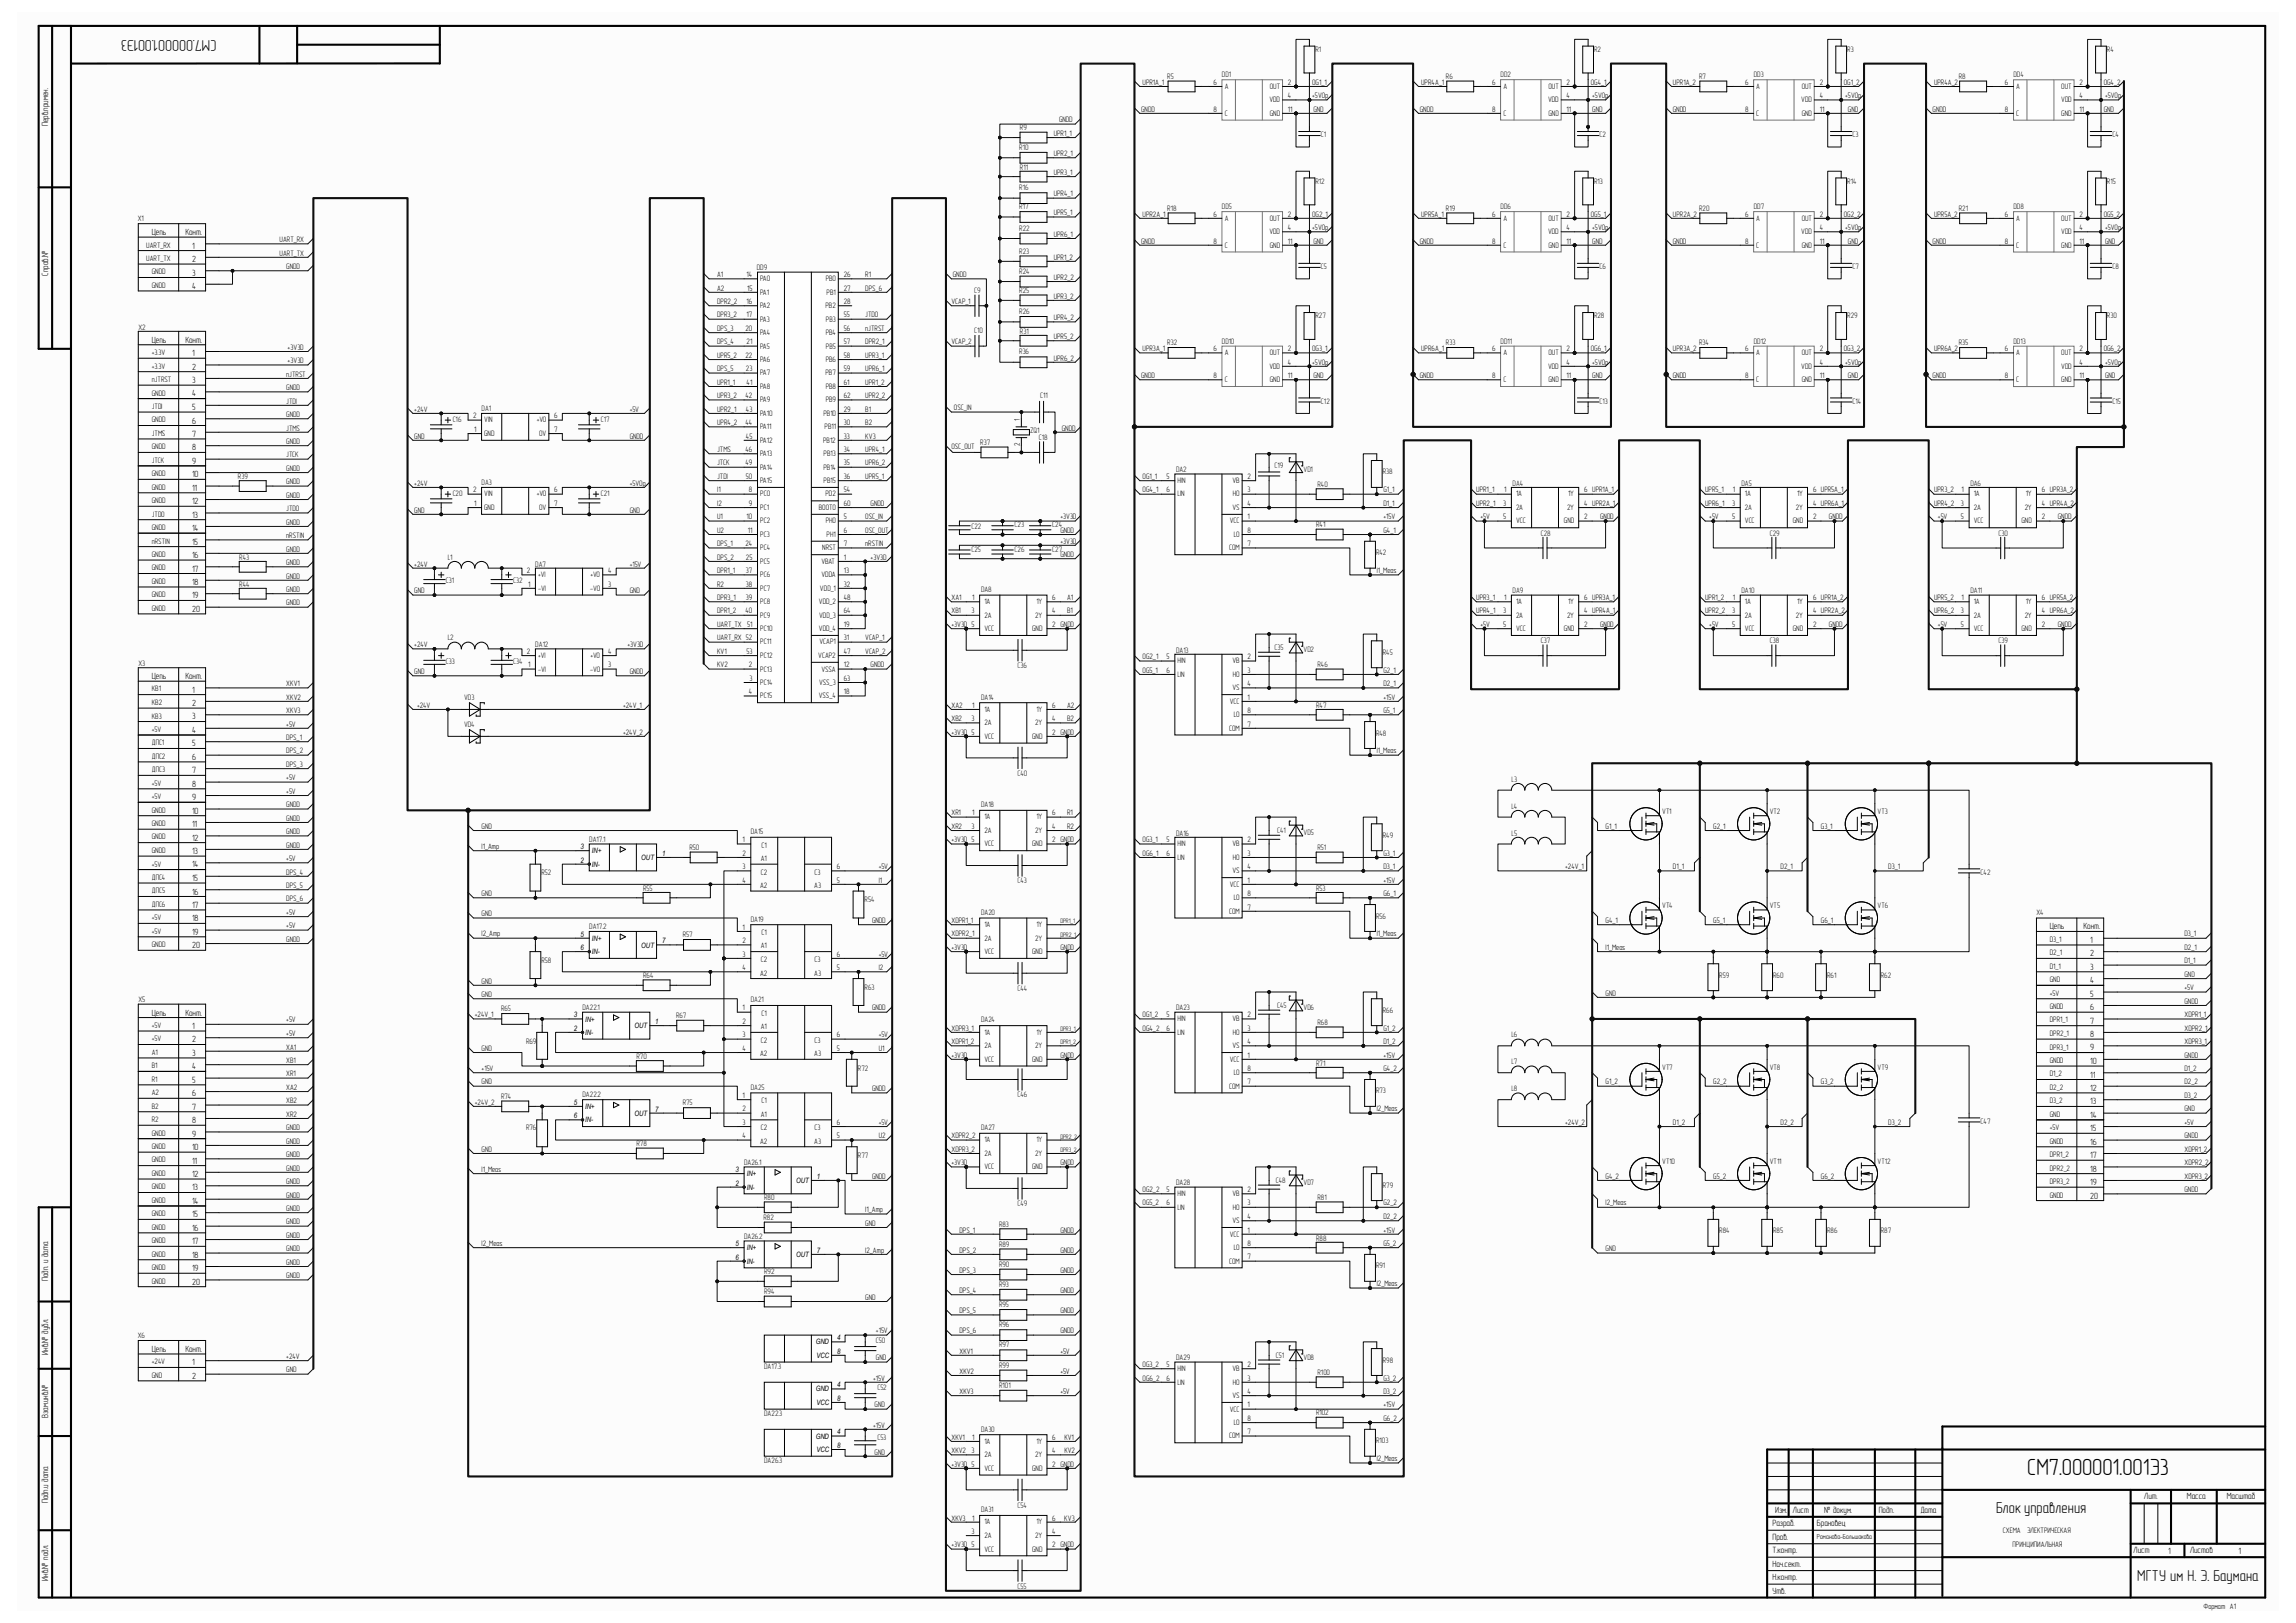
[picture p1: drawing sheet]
<svg xmlns="http://www.w3.org/2000/svg" width="420mm" height="297mm" viewBox="0 0 420 297" stroke-linecap="round" stroke-linejoin="round" font-family="sans-serif">
<defs><g id="words">
<text font-size="4.3" x="370.8" y="270">СМ7.000001.001Э3</text>
<g font-size="2.9">
<text x="39.6" y="7.4" transform="rotate(-180 39.6 7.4)">СМ7.000001.001Э3</text>
<text x="365.1" y="276.9">Блок управления</text>
<text x="390.9" y="289.3">МГТУ им Н. Э. Баумана</text>
</g>
<g font-size="1.7">
<text x="8.8" y="23.1" transform="rotate(-90 8.8 23.1)">Перв.примен.</text>
<text x="27.8" y="43">Цепь</text>
<text x="33.9" y="43">Конт.</text>
<text x="35.1" y="45.5">1</text>
<text x="35.1" y="48">2</text>
<text x="8.8" y="50.4" transform="rotate(-90 8.8 50.4)">Справ.№</text>
<text x="35.1" y="50.4">3</text>
<text x="35.1" y="52.9">4</text>
<text x="27.8" y="62.7">Цепь</text>
<text x="33.9" y="62.7">Конт.</text>
<text x="35.1" y="65.2">1</text>
<text x="35.1" y="67.6">2</text>
<text x="35.1" y="70.1">3</text>
<text x="35.1" y="77.5">6</text>
<text x="35.1" y="72.6">4</text>
<text x="35.1" y="75.1">5</text>
<text x="35.1" y="80">7</text>
<text x="35.1" y="82.4">8</text>
<text x="35.1" y="89.8">11</text>
<text x="35.1" y="84.9">9</text>
<text x="35.1" y="87.3">10</text>
<text x="35.1" y="92.3">12</text>
<text x="35.1" y="94.7">13</text>
<text x="35.1" y="97.2">14</text>
<text x="35.1" y="99.7">15</text>
<text x="35.1" y="102.1">16</text>
<text x="35.1" y="104.6">17</text>
<text x="35.1" y="107.1">18</text>
<text x="35.1" y="109.5">19</text>
<text x="35.1" y="112">20</text>
<text x="27.8" y="124.3">Цепь</text>
<text x="33.9" y="124.3">Конт.</text>
<text x="35.1" y="126.7">1</text>
<text x="35.1" y="129.2">2</text>
<text x="35.1" y="131.7">3</text>
<text x="35.1" y="134.2">4</text>
<text x="35.1" y="136.6">5</text>
<text x="35.1" y="139.1">6</text>
<text x="35.1" y="141.5">7</text>
<text x="35.1" y="144">8</text>
<text x="35.1" y="146.4">9</text>
<text x="35.1" y="148.9">10</text>
<text x="35.1" y="151.4">11</text>
<text x="35.1" y="153.8">12</text>
<text x="35.1" y="156.3">13</text>
<text x="35.1" y="158.8">14</text>
<text x="35.1" y="161.2">15</text>
<text x="35.1" y="163.7">16</text>
<text x="35.1" y="166.2">17</text>
<text x="35.1" y="168.6">18</text>
<text x="35.1" y="171.1">19</text>
<text x="35.1" y="173.5">20</text>
<text x="374.9" y="170.1">Цепь</text>
<text x="381.1" y="170.1">Конт.</text>
<text x="382.4" y="172.6">1</text>
<text x="382.4" y="175">2</text>
<text x="382.4" y="177.5">3</text>
<text x="382.4" y="179.9">4</text>
<text x="27.8" y="185.8">Цепь</text>
<text x="33.9" y="185.8">Конт.</text>
<text x="382.4" y="184.9">6</text>
<text x="382.4" y="182.4">5</text>
<text x="35.1" y="188.3">1</text>
<text x="35.1" y="190.8">2</text>
<text x="382.4" y="187.3">7</text>
<text x="382.4" y="189.8">8</text>
<text x="35.1" y="193.3">3</text>
<text x="35.1" y="195.7">4</text>
<text x="382.4" y="197.2">11</text>
<text x="382.4" y="192.2">9</text>
<text x="382.4" y="194.7">10</text>
<text x="35.1" y="200.6">6</text>
<text x="35.1" y="203.1">7</text>
<text x="35.1" y="198.2">5</text>
<text x="382.4" y="199.6">12</text>
<text x="382.4" y="202.1">13</text>
<text x="35.1" y="205.5">8</text>
<text x="35.1" y="208">9</text>
<text x="382.4" y="209.5">16</text>
<text x="382.4" y="204.6">14</text>
<text x="382.4" y="207">15</text>
<text x="35.1" y="212.9">11</text>
<text x="35.1" y="215.4">12</text>
<text x="35.1" y="210.5">10</text>
<text x="382.4" y="212">17</text>
<text x="382.4" y="214.4">18</text>
<text x="35.1" y="217.8">13</text>
<text x="35.1" y="220.3">14</text>
<text x="382.4" y="216.9">19</text>
<text x="382.4" y="219.3">20</text>
<text x="35.1" y="225.3">16</text>
<text x="35.1" y="227.7">17</text>
<text x="35.1" y="222.8">15</text>
<text x="35.1" y="230.2">18</text>
<text x="35.1" y="232.6">19</text>
<text x="8.8" y="234.5" transform="rotate(-90 8.8 234.5)">Подп. и дата</text>
<text x="35.1" y="235.1">20</text>
<text x="8.8" y="247.9" transform="rotate(-90 8.8 247.9)">Инв.№ дубл.</text>
<text x="27.8" y="247.4">Цепь</text>
<text x="33.9" y="247.4">Конт.</text>
<text x="35.1" y="249.9">1</text>
<text x="35.1" y="252.3">2</text>
<text x="8.8" y="259.5" transform="rotate(-90 8.8 259.5)">Взам.инв.№</text>
<text x="8.8" y="275.1" transform="rotate(-90 8.8 275.1)">Подп.и дата</text>
<text x="392.2" y="274.4">Лит.</text>
<text x="400" y="274.4">Масса</text>
<text x="407.3" y="274.4">Масштаб</text>
<text x="324.2" y="279.3">Разраб.</text>
<text x="324.2" y="281.8">Пров.</text>
<text x="324.7" y="276.9">Изм.</text>
<text x="327.9" y="276.9">Лист</text>
<text x="332.4" y="279.2">Брановец</text>
<text x="333.7" y="276.9">№ докум.</text>
<text x="343.7" y="276.9">Подп.</text>
<text x="351.3" y="276.9">Дата</text>
<text x="324.2" y="284.2">Т.контр.</text>
<text x="324.2" y="286.7">Нач.сект.</text>
<text x="390.2" y="284.2">Лист</text>
<text x="396.6" y="284.4">1</text>
<text x="400.6" y="284.2">Листов</text>
<text x="409.4" y="284.4">1</text>
<text x="8.8" y="289.3" transform="rotate(-90 8.8 289.3)">Инв.№ подл.</text>
<text x="324.2" y="291.6">Утв.</text>
<text x="324.2" y="289.2">Н.контр.</text>
</g>
<g font-size="1.4" fill="#0e0e0e">
<text x="240.6" y="9.5">R1</text>
<text x="291.6" y="9.5">R2</text>
<text x="337.9" y="9.5">R3</text>
<text x="385.4" y="9.5">R4</text>
<text x="213.5" y="14.4">R5</text>
<text x="223.5" y="14.1">DD1</text>
<text x="264.5" y="14.4">R6</text>
<text x="274.5" y="14.1">DD2</text>
<text x="310.8" y="14.4">R7</text>
<text x="320.8" y="14.1">DD3</text>
<text x="358.3" y="14.4">R8</text>
<text x="368.3" y="14.1">DD4</text>
<text x="186.6" y="23.9">R9</text>
<text x="186.4" y="27.4">R10</text>
<text x="241.6" y="25.1">C1</text>
<text x="292.6" y="25.1">C2</text>
<text x="338.9" y="25.1">C3</text>
<text x="386.4" y="25.1">C4</text>
<text x="186.4" y="34.8">R16</text>
<text x="186.6" y="31">R11</text>
<text x="240.6" y="33.6">R12</text>
<text x="291.6" y="33.6">R13</text>
<text x="337.9" y="33.6">R14</text>
<text x="385.4" y="33.6">R15</text>
<text x="25.2" y="40.5">X1</text>
<text x="186.4" y="38.3">R17</text>
<text x="213.5" y="38.5">R18</text>
<text x="223.5" y="38.3">DD5</text>
<text x="264.5" y="38.5">R19</text>
<text x="274.5" y="38.3">DD6</text>
<text x="310.8" y="38.5">R20</text>
<text x="320.8" y="38.3">DD7</text>
<text x="358.3" y="38.5">R21</text>
<text x="368.3" y="38.3">DD8</text>
<text x="186.4" y="42.2">R22</text>
<text x="186.4" y="46.4">R23</text>
<text x="138.4" y="49.4">DD9</text>
<text x="178.2" y="53.6">C9</text>
<text x="186.4" y="50.1">R24</text>
<text x="186.4" y="53.6">R25</text>
<text x="241.6" y="49.3">C5</text>
<text x="292.6" y="49.3">C6</text>
<text x="338.9" y="49.3">C7</text>
<text x="386.4" y="49.3">C8</text>
<text x="186.4" y="57.5">R26</text>
<text x="240.6" y="58.3">R27</text>
<text x="291.6" y="58.3">R28</text>
<text x="337.9" y="58.3">R29</text>
<text x="385.4" y="58.3">R30</text>
<text x="25.3" y="60.3">X2</text>
<text x="178.2" y="60.9">C10</text>
<text x="186.4" y="64.9">R36</text>
<text x="186.6" y="61">R31</text>
<text x="213.5" y="63.2">R32</text>
<text x="223.5" y="62.9">DD10</text>
<text x="264.5" y="63.2">R33</text>
<text x="274.5" y="62.9">DD11</text>
<text x="310.8" y="63.2">R34</text>
<text x="320.8" y="62.9">DD12</text>
<text x="358.3" y="63.2">R35</text>
<text x="368.3" y="62.9">DD13</text>
<text x="82.8" y="77.2">C16</text>
<text x="88.1" y="75.2">DA1</text>
<text x="109.9" y="77.2">C17</text>
<text x="190.3" y="72.9">C11</text>
<text x="241.6" y="73.9">C12</text>
<text x="292.6" y="73.9">C13</text>
<text x="338.9" y="73.9">C14</text>
<text x="386.4" y="73.9">C15</text>
<text x="179.3" y="81.4">R37</text>
<text x="188.4" y="79.2">ZQ1</text>
<text x="190" y="80.5">C18</text>
<text x="43.5" y="87.6">R39</text>
<text x="88.1" y="88.8">DA3</text>
<text x="215.1" y="86.4">DA2</text>
<text x="233.1" y="85.7">C19</text>
<text x="238.4" y="86.4">VD1</text>
<text x="241" y="89.1">R40</text>
<text x="252.9" y="86.8">R38</text>
<text x="276.7" y="88.9">DA4</text>
<text x="318.6" y="88.9">DA5</text>
<text x="360.4" y="88.9">DA6</text>
<text x="82.8" y="90.8">C20</text>
<text x="109.9" y="90.8">C21</text>
<text x="177.7" y="96.8">C22</text>
<text x="177.7" y="101">C25</text>
<text x="185.6" y="96.5">C23</text>
<text x="185.6" y="101">C26</text>
<text x="192.5" y="96.5">C24</text>
<text x="192.5" y="101">C27</text>
<text x="240.7" y="96.5">R41</text>
<text x="251.7" y="101.6">R42</text>
<text x="281.9" y="98">C28</text>
<text x="323.7" y="98">C29</text>
<text x="365.6" y="98">C30</text>
<text x="43.8" y="107.4">R44</text>
<text x="43.8" y="102.4">R43</text>
<text x="81.6" y="106.8">C31</text>
<text x="81.9" y="102.4">L1</text>
<text x="93.9" y="106.8">C32</text>
<text x="97.9" y="103.7">DA7</text>
<text x="179.5" y="108.3">DA8</text>
<text x="276.7" y="108.6">DA9</text>
<text x="318.6" y="108.6">DA10</text>
<text x="360.4" y="108.6">DA11</text>
<text x="81.9" y="117.2">L2</text>
<text x="97.9" y="118.4">DA12</text>
<text x="215.1" y="119.4">DA13</text>
<text x="233.1" y="118.9">C35</text>
<text x="238.4" y="119.3">VD2</text>
<text x="252.9" y="119.8">R45</text>
<text x="281.9" y="117.7">C37</text>
<text x="323.7" y="117.7">C38</text>
<text x="365.6" y="117.7">C39</text>
<text x="25.3" y="121.9">X3</text>
<text x="81.6" y="121.5">C33</text>
<text x="93.9" y="121.5">C34</text>
<text x="186.1" y="122.3">C36</text>
<text x="241" y="122.1">R46</text>
<text x="84.9" y="128">VD3</text>
<text x="179.5" y="128">DA14</text>
<text x="240.7" y="129.5">R47</text>
<text x="84.9" y="133">VD4</text>
<text x="251.7" y="134.6">R48</text>
<text x="186.1" y="142">C40</text>
<text x="276.5" y="143">L3</text>
<text x="179.5" y="147.7">DA18</text>
<text x="276.5" y="148">L4</text>
<text x="304" y="149">VT1</text>
<text x="323.7" y="149">VT2</text>
<text x="343.5" y="149">VT3</text>
<text x="107.8" y="154">DA17.1</text>
<text x="126.1" y="155.5">R50</text>
<text x="137.3" y="152.7">DA15</text>
<text x="215.1" y="152.9">DA16</text>
<text x="233.6" y="152.4">C41</text>
<text x="238.4" y="152.8">VD5</text>
<text x="241" y="155.6">R51</text>
<text x="252.9" y="153.3">R49</text>
<text x="276.5" y="152.9">L5</text>
<text x="99.1" y="160.2">R52</text>
<text x="186.1" y="161.7">C43</text>
<text x="362.3" y="160.1">C42</text>
<text x="117.6" y="163">R55</text>
<text x="158.2" y="165.1">R54</text>
<text x="179.5" y="167.4">DA20</text>
<text x="240.7" y="163">R53</text>
<text x="304" y="166.2">VT4</text>
<text x="323.7" y="166.2">VT5</text>
<text x="343.5" y="166.2">VT6</text>
<text x="372.5" y="167.4">X4</text>
<text x="107.8" y="170">DA17.2</text>
<text x="124.9" y="171.5">R57</text>
<text x="137.3" y="168.7">DA19</text>
<text x="251.7" y="168.1">R56</text>
<text x="99.1" y="176.2">R58</text>
<text x="117.6" y="179">R64</text>
<text x="314.5" y="178.9">R59</text>
<text x="324.4" y="178.9">R60</text>
<text x="334.2" y="178.9">R61</text>
<text x="344" y="178.9">R62</text>
<text x="25.3" y="183.4">X5</text>
<text x="91.7" y="185">R65</text>
<text x="106.6" y="184.8">DA22.1</text>
<text x="137.3" y="183.4">DA21</text>
<text x="158.2" y="181.1">R63</text>
<text x="186.1" y="181.4">C44</text>
<text x="215.1" y="184.9">DA23</text>
<text x="233.6" y="184.4">C45</text>
<text x="238.4" y="184.8">VD6</text>
<text x="252.9" y="185.3">R66</text>
<text x="96.2" y="191.1">R69</text>
<text x="123.7" y="186.3">R67</text>
<text x="179.5" y="187.1">DA24</text>
<text x="241" y="187.6">R68</text>
<text x="276.5" y="189.8">L6</text>
<text x="116.4" y="193.8">R70</text>
<text x="156.9" y="195.9">R72</text>
<text x="240.7" y="195">R71</text>
<text x="276.5" y="194.8">L7</text>
<text x="304" y="195.8">VT7</text>
<text x="323.7" y="195.8">VT8</text>
<text x="343.5" y="195.8">VT9</text>
<text x="91.7" y="201">R74</text>
<text x="106.6" y="200.8">DA22.2</text>
<text x="124.9" y="202.3">R75</text>
<text x="137.3" y="199.4">DA25</text>
<text x="186.1" y="200.8">C46</text>
<text x="251.7" y="200.1">R73</text>
<text x="276.5" y="199.7">L8</text>
<text x="96.2" y="206.8">R76</text>
<text x="116.4" y="209.8">R78</text>
<text x="179.5" y="206.8">DA27</text>
<text x="362.3" y="205.6">C47</text>
<text x="136.1" y="213.1">DA26.1</text>
<text x="156.9" y="211.9">R77</text>
<text x="304" y="213">VT10</text>
<text x="323.7" y="213">VT11</text>
<text x="343.5" y="213">VT12</text>
<text x="139.8" y="219.6">R80</text>
<text x="186.1" y="220.8">C49</text>
<text x="215.1" y="216.9">DA28</text>
<text x="233.4" y="216.5">C48</text>
<text x="238.4" y="216.8">VD7</text>
<text x="241" y="219.6">R81</text>
<text x="252.9" y="217.3">R79</text>
<text x="136.1" y="226.7">DA26.2</text>
<text x="139.7" y="223.2">R82</text>
<text x="182.8" y="224.5">R83</text>
<text x="240.7" y="227">R88</text>
<text x="314.5" y="225.7">R84</text>
<text x="324.4" y="225.7">R85</text>
<text x="334.2" y="225.7">R86</text>
<text x="344" y="225.7">R87</text>
<text x="139.8" y="233.2">R92</text>
<text x="182.8" y="228.1">R89</text>
<text x="182.8" y="231.8">R90</text>
<text x="251.7" y="232.1">R91</text>
<text x="139.8" y="236.9">R94</text>
<text x="182.8" y="235.5">R93</text>
<text x="182.8" y="239.2">R95</text>
<text x="25.2" y="244.9">X6</text>
<text x="160.2" y="245.7">C50</text>
<text x="182.8" y="242.9">R96</text>
<text x="139.8" y="250.6">DA17.3</text>
<text x="182.8" y="246.6">R97</text>
<text x="182.8" y="250.3">R99</text>
<text x="215.1" y="248.9">DA29</text>
<text x="233.4" y="248.5">C51</text>
<text x="238.4" y="248.9">VD8</text>
<text x="241" y="251.6">R100</text>
<text x="252.9" y="249.3">R98</text>
<text x="160.5" y="254.3">C52</text>
<text x="182.8" y="254">R101</text>
<text x="139.8" y="259.2">DA22.3</text>
<text x="160.5" y="263.5">C53</text>
<text x="179.5" y="262">DA30</text>
<text x="240.7" y="259">R102</text>
<text x="139.8" y="267.8">DA26.3</text>
<text x="251.7" y="264.1">R103</text>
<text x="186.1" y="275.9">C54</text>
<text x="179.5" y="276.8">DA31</text>
<text x="186.1" y="290.7">C55</text>
</g>
<g font-size="1.4">
<text x="209" y="15.5">UPR1A_1</text>
<text x="222" y="15.5">6</text>
<text x="224" y="16.3">A</text>
<text x="232.3" y="16.3">OUT</text>
<text x="235.6" y="17.9">4</text>
<text x="235.6" y="15.5">2</text>
<text x="240" y="17.9">+5VOp</text>
<text x="240" y="15.5">OG1_1</text>
<text x="260" y="15.5">UPR4A_1</text>
<text x="272.9" y="15.5">6</text>
<text x="275" y="16.3">A</text>
<text x="283.3" y="16.3">OUT</text>
<text x="286.6" y="17.9">4</text>
<text x="286.6" y="15.5">2</text>
<text x="291" y="15.5">OG4_1</text>
<text x="291.3" y="17.9">+5VOp</text>
<text x="306" y="15.5">UPR1A_2</text>
<text x="319.2" y="15.5">6</text>
<text x="321.3" y="16.3">A</text>
<text x="329.6" y="16.3">OUT</text>
<text x="332.9" y="17.9">4</text>
<text x="332.9" y="15.5">2</text>
<text x="337.3" y="15.5">OG1_2</text>
<text x="337.5" y="17.9">+5VOp</text>
<text x="353.8" y="15.5">UPR4A_2</text>
<text x="366.7" y="15.5">6</text>
<text x="368.8" y="16.3">A</text>
<text x="377.1" y="16.3">OUT</text>
<text x="380.4" y="17.9">4</text>
<text x="380.4" y="15.5">2</text>
<text x="384.8" y="15.5">OG4_2</text>
<text x="385.1" y="17.9">+5VOp</text>
<text x="193.7" y="22.4">GNDD</text>
<text x="208.7" y="20.4">GNDD</text>
<text x="222" y="20.4">8</text>
<text x="224" y="21.2">C</text>
<text x="232.2" y="18.7">VDD</text>
<text x="232.3" y="21.2">GND</text>
<text x="235.6" y="20.4">11</text>
<text x="240.2" y="20.4">GND</text>
<text x="259.7" y="20.4">GNDD</text>
<text x="272.9" y="20.4">8</text>
<text x="275" y="21.2">C</text>
<text x="283.2" y="18.7">VDD</text>
<text x="283.3" y="21.2">GND</text>
<text x="286.6" y="20.4">11</text>
<text x="291.3" y="20.4">GND</text>
<text x="306" y="20.4">GNDD</text>
<text x="319.2" y="20.4">8</text>
<text x="321.3" y="21.2">C</text>
<text x="329.5" y="18.7">VDD</text>
<text x="329.6" y="21.2">GND</text>
<text x="332.9" y="20.4">11</text>
<text x="338" y="20.4">GND</text>
<text x="353.5" y="20.4">GNDD</text>
<text x="366.7" y="20.4">8</text>
<text x="368.8" y="21.2">C</text>
<text x="377" y="18.7">VDD</text>
<text x="377.1" y="21.2">GND</text>
<text x="380.4" y="20.4">11</text>
<text x="384.8" y="20.4">GND</text>
<text x="192.7" y="28.5">UPR2_1</text>
<text x="192.7" y="24.8">UPR1_1</text>
<text x="192.7" y="32">UPR3_1</text>
<text x="192.7" y="35.9">UPR4_1</text>
<text x="192.7" y="39.4">UPR5_1</text>
<text x="209" y="39.6">UPR2A_1</text>
<text x="222" y="39.6">6</text>
<text x="224" y="40.4">A</text>
<text x="232.3" y="40.4">OUT</text>
<text x="235.6" y="39.6">2</text>
<text x="240" y="39.6">OG2_1</text>
<text x="260" y="39.6">UPR5A_1</text>
<text x="272.9" y="39.6">6</text>
<text x="275" y="40.4">A</text>
<text x="283.3" y="40.4">OUT</text>
<text x="286.6" y="39.6">2</text>
<text x="291" y="39.6">OG5_1</text>
<text x="306" y="39.6">UPR2A_2</text>
<text x="319.2" y="39.6">6</text>
<text x="321.3" y="40.4">A</text>
<text x="329.6" y="40.4">OUT</text>
<text x="332.9" y="39.6">2</text>
<text x="337.3" y="39.6">OG2_2</text>
<text x="353.8" y="39.6">UPR5A_2</text>
<text x="366.7" y="39.6">6</text>
<text x="368.8" y="40.4">A</text>
<text x="377.1" y="40.4">OUT</text>
<text x="380.4" y="39.6">2</text>
<text x="384.8" y="39.6">OG5_2</text>
<text x="26.8" y="45.3">UART_RX</text>
<text x="26.8" y="47.8">UART_TX</text>
<text x="51.1" y="46.8">UART_TX</text>
<text x="51.1" y="44.3">UART_RX</text>
<text x="192.7" y="43.3">UPR6_1</text>
<text x="192.7" y="47.5">UPR1_2</text>
<text x="208.7" y="44.6">GNDD</text>
<text x="222" y="44.6">8</text>
<text x="224" y="45.3">C</text>
<text x="232.2" y="42.8">VDD</text>
<text x="232.3" y="45.3">GND</text>
<text x="235.6" y="42.1">4</text>
<text x="235.6" y="44.6">11</text>
<text x="240" y="42.1">+5VOp</text>
<text x="240.2" y="44.6">GND</text>
<text x="259.7" y="44.6">GNDD</text>
<text x="272.9" y="44.6">8</text>
<text x="275" y="45.3">C</text>
<text x="283.2" y="42.8">VDD</text>
<text x="283.3" y="45.3">GND</text>
<text x="286.6" y="42.1">4</text>
<text x="286.6" y="44.6">11</text>
<text x="291.3" y="44.6">GND</text>
<text x="291.3" y="42.1">+5VOp</text>
<text x="306" y="44.6">GNDD</text>
<text x="319.2" y="44.6">8</text>
<text x="321.3" y="45.3">C</text>
<text x="329.5" y="42.8">VDD</text>
<text x="329.6" y="45.3">GND</text>
<text x="332.9" y="42.1">4</text>
<text x="332.9" y="44.6">11</text>
<text x="337.5" y="42.1">+5VOp</text>
<text x="338" y="44.6">GND</text>
<text x="353.5" y="44.6">GNDD</text>
<text x="366.7" y="44.6">8</text>
<text x="368.8" y="45.3">C</text>
<text x="377" y="42.8">VDD</text>
<text x="377.1" y="45.3">GND</text>
<text x="380.4" y="42.1">4</text>
<text x="380.4" y="44.6">11</text>
<text x="385.1" y="44.6">GND</text>
<text x="385.1" y="42.1">+5VOp</text>
<text x="27.8" y="50.2">GNDD</text>
<text x="27.8" y="52.7">GNDD</text>
<text x="52.4" y="49.2">GNDD</text>
<text x="131.2" y="50.7">A1</text>
<text x="131.2" y="53.2">A2</text>
<text x="136.6" y="50.7">14</text>
<text x="136.7" y="53.2">15</text>
<text x="139.1" y="51.5">PA0</text>
<text x="139.1" y="53.9">PA1</text>
<text x="151" y="51.5">PB0</text>
<text x="151.2" y="53.9">PB1</text>
<text x="154.3" y="50.7">26</text>
<text x="154.3" y="53.2">27</text>
<text x="158.3" y="53.2">DPS_6</text>
<text x="158.3" y="50.7">R1</text>
<text x="174.3" y="50.7">GNDD</text>
<text x="192.7" y="51.2">UPR2_2</text>
<text x="131.2" y="58.1">DPR3_2</text>
<text x="131.2" y="55.6">DPR2_2</text>
<text x="136.6" y="55.6">16</text>
<text x="136.6" y="58.1">17</text>
<text x="139.1" y="56.4">PA2</text>
<text x="139.1" y="58.8">PA3</text>
<text x="151" y="56.4">PB2</text>
<text x="151.1" y="58.8">PB3</text>
<text x="154.3" y="55.6">28</text>
<text x="154.3" y="58.1">55</text>
<text x="158.3" y="58.1">JTDO</text>
<text x="174" y="55.6">VCAP_1</text>
<text x="192.7" y="54.7">UPR3_2</text>
<text x="192.7" y="58.6">UPR4_2</text>
<text x="27.8" y="65">+3.3V</text>
<text x="52.6" y="64">+3V3D</text>
<text x="131.2" y="60.6">DPS_3</text>
<text x="131.2" y="63">DPS_4</text>
<text x="131.2" y="65.5">UPR5_2</text>
<text x="136.4" y="60.6">20</text>
<text x="136.4" y="65.5">22</text>
<text x="136.6" y="63">21</text>
<text x="139.1" y="61.3">PA4</text>
<text x="139.1" y="63.8">PA5</text>
<text x="151" y="61.3">PB4</text>
<text x="151.1" y="63.8">PB5</text>
<text x="154.3" y="60.6">56</text>
<text x="154.3" y="63">57</text>
<text x="154.3" y="65.5">58</text>
<text x="158.3" y="60.6">nJTRST</text>
<text x="158.3" y="65.5">UPR3_1</text>
<text x="158.3" y="63">DPR2_1</text>
<text x="174" y="63">VCAP_2</text>
<text x="192.7" y="62.1">UPR5_2</text>
<text x="192.7" y="66">UPR6_2</text>
<text x="209" y="64.3">UPR3A_1</text>
<text x="222" y="64.3">6</text>
<text x="224" y="65">A</text>
<text x="232.3" y="65">OUT</text>
<text x="235.6" y="64.3">2</text>
<text x="240" y="64.3">OG3_1</text>
<text x="260" y="64.3">UPR6A_1</text>
<text x="272.9" y="64.3">6</text>
<text x="275" y="65">A</text>
<text x="283.3" y="65">OUT</text>
<text x="286.6" y="64.3">2</text>
<text x="291" y="64.3">OG6_1</text>
<text x="306" y="64.3">UPR3A_2</text>
<text x="319.2" y="64.3">6</text>
<text x="321.3" y="65">A</text>
<text x="329.6" y="65">OUT</text>
<text x="332.9" y="64.3">2</text>
<text x="337.3" y="64.3">OG3_2</text>
<text x="353.8" y="64.3">UPR6A_2</text>
<text x="366.7" y="64.3">6</text>
<text x="368.8" y="65">A</text>
<text x="377.1" y="65">OUT</text>
<text x="380.4" y="64.3">2</text>
<text x="384.8" y="64.3">OG6_2</text>
<text x="27.8" y="67.4">+3.3V</text>
<text x="27.8" y="69.9">nJTRST</text>
<text x="52.4" y="71.4">GNDD</text>
<text x="52.4" y="68.9">nJTRST</text>
<text x="52.6" y="66.5">+3V3D</text>
<text x="131.2" y="67.9">DPS_5</text>
<text x="131.2" y="70.4">UPR1_1</text>
<text x="136.4" y="67.9">23</text>
<text x="136.6" y="70.4">41</text>
<text x="139.1" y="66.3">PA6</text>
<text x="139.1" y="68.7">PA7</text>
<text x="139.1" y="71.2">PA8</text>
<text x="151" y="68.7">PB7</text>
<text x="151" y="66.3">PB6</text>
<text x="151" y="71.2">PB8</text>
<text x="154.3" y="67.9">59</text>
<text x="154.3" y="70.4">61</text>
<text x="158.3" y="67.9">UPR6_1</text>
<text x="158.3" y="70.4">UPR1_2</text>
<text x="208.7" y="69.2">GNDD</text>
<text x="222" y="69.2">8</text>
<text x="224" y="69.9">C</text>
<text x="232.2" y="67.5">VDD</text>
<text x="232.3" y="69.9">GND</text>
<text x="235.6" y="66.7">4</text>
<text x="235.6" y="69.2">11</text>
<text x="240" y="66.7">+5VOp</text>
<text x="240.2" y="69.2">GND</text>
<text x="259.7" y="69.2">GNDD</text>
<text x="272.9" y="69.2">8</text>
<text x="275" y="69.9">C</text>
<text x="283.2" y="67.5">VDD</text>
<text x="283.3" y="69.9">GND</text>
<text x="286.6" y="66.7">4</text>
<text x="286.6" y="69.2">11</text>
<text x="291.3" y="69.2">GND</text>
<text x="291.3" y="66.7">+5VOp</text>
<text x="306" y="69.2">GNDD</text>
<text x="319.2" y="69.2">8</text>
<text x="321.3" y="69.9">C</text>
<text x="329.5" y="67.5">VDD</text>
<text x="329.6" y="69.9">GND</text>
<text x="332.9" y="66.7">4</text>
<text x="332.9" y="69.2">11</text>
<text x="337.5" y="66.7">+5VOp</text>
<text x="338" y="69.2">GND</text>
<text x="353.5" y="69.2">GNDD</text>
<text x="366.7" y="69.2">8</text>
<text x="368.8" y="69.9">C</text>
<text x="377" y="67.5">VDD</text>
<text x="377.1" y="69.9">GND</text>
<text x="380.4" y="66.7">4</text>
<text x="380.4" y="69.2">11</text>
<text x="385.1" y="69.2">GND</text>
<text x="385.1" y="66.7">+5VOp</text>
<text x="27.8" y="72.4">GNDD</text>
<text x="27.8" y="77.3">GNDD</text>
<text x="27.8" y="74.8">JTDI</text>
<text x="52.4" y="76.3">GNDD</text>
<text x="52.4" y="73.9">JTDI</text>
<text x="75.8" y="75.4">+24V</text>
<text x="86.5" y="76.6">2</text>
<text x="88.6" y="77.3">VIN</text>
<text x="98.2" y="77.3">+VO</text>
<text x="101.4" y="76.6">6</text>
<text x="115.2" y="75.4">+5V</text>
<text x="131.2" y="72.9">UPR3_2</text>
<text x="131.2" y="75.4">UPR2_1</text>
<text x="131.2" y="77.8">UPR4_2</text>
<text x="136.4" y="72.9">42</text>
<text x="136.4" y="77.8">44</text>
<text x="136.4" y="75.4">43</text>
<text x="139.1" y="73.6">PA9</text>
<text x="139.1" y="76.1">PA10</text>
<text x="150.6" y="76.1">PB10</text>
<text x="151" y="73.6">PB9</text>
<text x="154.3" y="72.9">62</text>
<text x="154.3" y="75.4">29</text>
<text x="154.3" y="77.8">30</text>
<text x="158.3" y="72.9">UPR2_2</text>
<text x="158.3" y="75.4">B1</text>
<text x="158.3" y="77.8">B2</text>
<text x="174.5" y="75.1">OSC_IN</text>
<text x="186.5" y="77.1" transform="rotate(-90 186.5 77.1)">1</text>
<text x="27.8" y="82.2">GNDD</text>
<text x="27.8" y="79.8">JTMS</text>
<text x="52.4" y="81.2">GNDD</text>
<text x="52.4" y="78.8">JTMS</text>
<text x="52.4" y="83.7">JTCK</text>
<text x="75.8" y="80.3">GND</text>
<text x="86.7" y="79">1</text>
<text x="88.6" y="79.8">GND</text>
<text x="98.6" y="79.8">0V</text>
<text x="101.4" y="79">7</text>
<text x="115.2" y="80.3">GNDD</text>
<text x="131.2" y="82.7">JTMS</text>
<text x="136.4" y="82.7">46</text>
<text x="136.4" y="80.3">45</text>
<text x="139.1" y="78.6">PA11</text>
<text x="139.1" y="81">PA12</text>
<text x="139.1" y="83.5">PA13</text>
<text x="150.6" y="81">PB12</text>
<text x="150.7" y="83.5">PB13</text>
<text x="150.8" y="78.6">PB11</text>
<text x="154.3" y="80.3">33</text>
<text x="154.3" y="82.7">34</text>
<text x="158.3" y="82.7">UPR4_1</text>
<text x="158.3" y="80.3">KV3</text>
<text x="174" y="82.3">OSC_OUT</text>
<text x="186.5" y="81.7" transform="rotate(-90 186.5 81.7)">2</text>
<text x="194.2" y="78.8">GNDD</text>
<text x="27.8" y="87.2">GNDD</text>
<text x="27.8" y="89.6">GNDD</text>
<text x="27.8" y="84.7">JTCK</text>
<text x="52.4" y="86.2">GNDD</text>
<text x="52.4" y="88.6">GNDD</text>
<text x="75.8" y="88.9">+24V</text>
<text x="115.2" y="88.9">+5VOp</text>
<text x="131.2" y="87.6">JTDI</text>
<text x="131.2" y="85.2">JTCK</text>
<text x="136.4" y="85.2">49</text>
<text x="136.4" y="87.6">50</text>
<text x="139.1" y="85.9">PA14</text>
<text x="139.1" y="88.4">PA15</text>
<text x="150.6" y="85.9">PB14</text>
<text x="150.7" y="88.4">PB15</text>
<text x="154.3" y="85.2">35</text>
<text x="154.3" y="87.6">36</text>
<text x="158.3" y="85.2">UPR6_2</text>
<text x="158.3" y="87.6">UPR5_1</text>
<text x="209" y="87.6">OG1_1</text>
<text x="213.4" y="87.6">5</text>
<text x="215.4" y="88.4">HIN</text>
<text x="225.5" y="88.4">VB</text>
<text x="228.2" y="87.6">2</text>
<text x="27.8" y="92.1">GNDD</text>
<text x="27.8" y="94.5">JTDO</text>
<text x="52.4" y="91.1">GNDD</text>
<text x="52.4" y="93.6">JTDO</text>
<text x="75.8" y="93.8">GND</text>
<text x="86.5" y="90.1">2</text>
<text x="86.7" y="92.6">1</text>
<text x="88.6" y="93.3">GND</text>
<text x="88.6" y="90.8">VIN</text>
<text x="98.2" y="90.8">+VO</text>
<text x="98.6" y="93.3">0V</text>
<text x="101.4" y="90.1">6</text>
<text x="101.4" y="92.6">7</text>
<text x="115.2" y="93.8">GND</text>
<text x="131.2" y="90.1">I1</text>
<text x="131.2" y="92.6">I2</text>
<text x="131.2" y="95">U1</text>
<text x="136.6" y="95">10</text>
<text x="137" y="90.1">8</text>
<text x="137" y="92.6">9</text>
<text x="139.1" y="90.8">PC0</text>
<text x="139.1" y="93.3">PC1</text>
<text x="139.1" y="95.8">PC2</text>
<text x="149.8" y="93.3">BOOT0</text>
<text x="151" y="90.8">PD2</text>
<text x="151" y="95.8">PH0</text>
<text x="154.3" y="92.6">60</text>
<text x="154.3" y="95">5</text>
<text x="154.3" y="90.1">54</text>
<text x="158.3" y="95">OSC_IN</text>
<text x="159.3" y="92.6">GNDD</text>
<text x="194" y="95">+3V3D</text>
<text x="209" y="90.1">OG4_1</text>
<text x="213.4" y="90.1">6</text>
<text x="215.4" y="90.8">LIN</text>
<text x="225" y="95.8">VCC</text>
<text x="225.5" y="93.3">VS</text>
<text x="225.5" y="90.8">HO</text>
<text x="228.2" y="95">1</text>
<text x="228.2" y="90.1">3</text>
<text x="228.2" y="92.6">4</text>
<text x="253.1" y="90.1">G1_1</text>
<text x="253.1" y="95">+15V</text>
<text x="253.1" y="92.6">D1_1</text>
<text x="270" y="92.6">UPR2_1</text>
<text x="270" y="90.1">UPR1_1</text>
<text x="270.8" y="95">+5V</text>
<text x="275" y="92.6">3</text>
<text x="275" y="95">5</text>
<text x="275.1" y="90.1">1</text>
<text x="277.3" y="90.8">1A</text>
<text x="277.3" y="93.3">2A</text>
<text x="277.3" y="95.8">VCC</text>
<text x="286.1" y="95.8">GND</text>
<text x="286.6" y="93.3">2Y</text>
<text x="286.9" y="90.8">1Y</text>
<text x="289.8" y="95">2</text>
<text x="289.8" y="92.6">4 UPR2A_1</text>
<text x="289.8" y="90.1">6 UPR1A_1</text>
<text x="292.7" y="95">GNDD</text>
<text x="311.9" y="90.1">UPR5_1</text>
<text x="311.9" y="92.6">UPR6_1</text>
<text x="312.7" y="95">+5V</text>
<text x="316.8" y="92.6">3</text>
<text x="316.8" y="95">5</text>
<text x="316.9" y="90.1">1</text>
<text x="319.2" y="90.8">1A</text>
<text x="319.2" y="93.3">2A</text>
<text x="319.2" y="95.8">VCC</text>
<text x="328" y="95.8">GND</text>
<text x="328.5" y="93.3">2Y</text>
<text x="328.7" y="90.8">1Y</text>
<text x="331.6" y="95">2</text>
<text x="331.6" y="92.6">4 UPR6A_1</text>
<text x="331.6" y="90.1">6 UPR5A_1</text>
<text x="334.6" y="95">GNDD</text>
<text x="353.8" y="90.1">UPR3_2</text>
<text x="353.8" y="92.6">UPR4_2</text>
<text x="354.5" y="95">+5V</text>
<text x="358.7" y="92.6">3</text>
<text x="358.7" y="95">5</text>
<text x="358.8" y="90.1">1</text>
<text x="361.1" y="90.8">1A</text>
<text x="361.1" y="93.3">2A</text>
<text x="361.1" y="95.8">VCC</text>
<text x="369.8" y="95.8">GND</text>
<text x="370.4" y="93.3">2Y</text>
<text x="370.6" y="90.8">1Y</text>
<text x="373.5" y="95">2</text>
<text x="373.5" y="92.6">4 UPR4A_2</text>
<text x="373.5" y="90.1">6 UPR3A_2</text>
<text x="376.4" y="95">GNDD</text>
<text x="27.8" y="97">GNDD</text>
<text x="27.8" y="101.9">GNDD</text>
<text x="27.8" y="99.5">nRSTIN</text>
<text x="52.4" y="96">GNDD</text>
<text x="52.4" y="101">GNDD</text>
<text x="52.4" y="98.5">nRSTIN</text>
<text x="131.2" y="97.5">U2</text>
<text x="131.2" y="99.9">DPS_1</text>
<text x="136.4" y="99.9">24</text>
<text x="136.8" y="97.5">11</text>
<text x="139.1" y="98.3">PC3</text>
<text x="139.1" y="100.7">PC4</text>
<text x="150.4" y="100.7">NRST</text>
<text x="151.2" y="98.3">PH1</text>
<text x="154.3" y="99.9">7</text>
<text x="154.3" y="97.5">6</text>
<text x="158.3" y="97.5">OSC_OUT</text>
<text x="158.3" y="99.9">nRSTIN</text>
<text x="194" y="97.5">GNDD</text>
<text x="194" y="101.9">GNDD</text>
<text x="194" y="99.5">+3V3D</text>
<text x="224.8" y="100.7">COM</text>
<text x="225.7" y="98.3">LO</text>
<text x="228.2" y="99.9">7</text>
<text x="228.2" y="97.5">8</text>
<text x="253.1" y="97.5">G4_1</text>
<text x="27.8" y="104.4">GNDD</text>
<text x="27.8" y="106.8">GNDD</text>
<text x="52.4" y="105.9">GNDD</text>
<text x="52.4" y="103.4">GNDD</text>
<text x="75.8" y="103.7">+24V</text>
<text x="96.4" y="104.9">2</text>
<text x="96.6" y="107.4">1</text>
<text x="98.4" y="105.6">+VI</text>
<text x="108" y="105.6">+VO</text>
<text x="111.3" y="104.9">4</text>
<text x="111.3" y="107.4">3</text>
<text x="115.2" y="103.7">+15V</text>
<text x="131.2" y="104.9">DPR1_1</text>
<text x="131.2" y="102.4">DPS_2</text>
<text x="131.2" y="107.4">R2</text>
<text x="136.4" y="102.4">25</text>
<text x="136.4" y="104.9">37</text>
<text x="136.4" y="107.4">38</text>
<text x="139.1" y="103.2">PC5</text>
<text x="139.1" y="105.6">PC6</text>
<text x="150.2" y="103.2">VBAT</text>
<text x="150.2" y="105.6">VDDA</text>
<text x="154.3" y="102.4">1</text>
<text x="154.3" y="104.9">13</text>
<text x="154.3" y="107.4">32</text>
<text x="159.3" y="102.4">+3V3D</text>
<text x="251.8" y="104.9">I1_Meas</text>
<text x="27.8" y="109.3">GNDD</text>
<text x="27.8" y="111.8">GNDD</text>
<text x="52.4" y="110.8">GNDD</text>
<text x="52.4" y="108.3">GNDD</text>
<text x="75.8" y="108.6">GND</text>
<text x="98.4" y="108.1">-VI</text>
<text x="107.9" y="108.1">-VO</text>
<text x="115.2" y="108.6">GND</text>
<text x="131.2" y="109.8">DPR3_1</text>
<text x="131.2" y="112.3">DPR1_2</text>
<text x="136.4" y="112.3">40</text>
<text x="136.4" y="109.8">39</text>
<text x="139.1" y="108.1">PC7</text>
<text x="139.1" y="110.6">PC8</text>
<text x="139.1" y="113">PC9</text>
<text x="149.8" y="110.6">VDD_2</text>
<text x="149.8" y="113">VDD_3</text>
<text x="150" y="108.1">VDD_1</text>
<text x="154.3" y="109.8">48</text>
<text x="154.3" y="112.3">64</text>
<text x="174" y="109.8">XA1</text>
<text x="174" y="112.3">XB1</text>
<text x="177.7" y="112.3">3</text>
<text x="177.8" y="109.8">1</text>
<text x="180.1" y="110.6">1A</text>
<text x="180.1" y="113">2A</text>
<text x="189.4" y="113">2Y</text>
<text x="189.6" y="110.6">1Y</text>
<text x="192.5" y="112.3">4</text>
<text x="192.5" y="109.8">6</text>
<text x="195.2" y="109.8">A1</text>
<text x="195.2" y="112.3">B1</text>
<text x="270" y="109.8">UPR3_1</text>
<text x="270" y="112.3">UPR4_1</text>
<text x="275" y="112.3">3</text>
<text x="275.1" y="109.8">1</text>
<text x="277.3" y="110.6">1A</text>
<text x="277.3" y="113">2A</text>
<text x="286.6" y="113">2Y</text>
<text x="286.9" y="110.6">1Y</text>
<text x="289.8" y="112.3">4 UPR4A_1</text>
<text x="289.8" y="109.8">6 UPR3A_1</text>
<text x="311.9" y="109.8">UPR1_2</text>
<text x="311.9" y="112.3">UPR2_2</text>
<text x="316.8" y="112.3">3</text>
<text x="316.9" y="109.8">1</text>
<text x="319.2" y="110.6">1A</text>
<text x="319.2" y="113">2A</text>
<text x="328.5" y="113">2Y</text>
<text x="328.7" y="110.6">1Y</text>
<text x="331.6" y="112.3">4 UPR2A_2</text>
<text x="331.6" y="109.8">6 UPR1A_2</text>
<text x="353.8" y="109.8">UPR5_2</text>
<text x="353.8" y="112.3">UPR6_2</text>
<text x="358.7" y="112.3">3</text>
<text x="358.8" y="109.8">1</text>
<text x="361.1" y="110.6">1A</text>
<text x="361.1" y="113">2A</text>
<text x="370.4" y="113">2Y</text>
<text x="370.6" y="110.6">1Y</text>
<text x="373.5" y="112.3">4 UPR6A_2</text>
<text x="373.5" y="109.8">6 UPR5A_2</text>
<text x="75.8" y="118.4">+24V</text>
<text x="96.4" y="119.7">2</text>
<text x="111.3" y="119.7">4</text>
<text x="114.8" y="118.4">+3V3D</text>
<text x="131.2" y="114.7">UART_TX 51</text>
<text x="131.2" y="117.2">UART_RX 52</text>
<text x="131.2" y="119.7">KV1</text>
<text x="136.5" y="119.7">53</text>
<text x="139.1" y="115.5">PC10</text>
<text x="139.1" y="117.9">PC11</text>
<text x="149.8" y="115.5">VDD_4</text>
<text x="149.9" y="117.9">VCAP1</text>
<text x="154.3" y="114.7">19</text>
<text x="154.3" y="117.2">31</text>
<text x="154.3" y="119.7">47</text>
<text x="158.3" y="117.2">VCAP_1</text>
<text x="158.3" y="119.7">VCAP_2</text>
<text x="174" y="114.7">+3V3D 5</text>
<text x="180.1" y="115.5">VCC</text>
<text x="188.8" y="115.5">GND</text>
<text x="192.5" y="114.7">2 GNDD</text>
<text x="270.8" y="114.7">+5V</text>
<text x="275" y="114.7">5</text>
<text x="277.3" y="115.5">VCC</text>
<text x="286.1" y="115.5">GND</text>
<text x="289.8" y="114.7">2</text>
<text x="292.7" y="114.7">GNDD</text>
<text x="312.7" y="114.7">+5V</text>
<text x="316.8" y="114.7">5</text>
<text x="319.2" y="115.5">VCC</text>
<text x="328" y="115.5">GND</text>
<text x="331.6" y="114.7">2</text>
<text x="334.6" y="114.7">GNDD</text>
<text x="354.5" y="114.7">+5V</text>
<text x="358.7" y="114.7">5</text>
<text x="361.1" y="115.5">VCC</text>
<text x="369.8" y="115.5">GND</text>
<text x="373.5" y="114.7">2</text>
<text x="376.4" y="114.7">GNDD</text>
<text x="52.4" y="125.6">XKV1</text>
<text x="75.8" y="123.4">GND</text>
<text x="96.6" y="122.1">1</text>
<text x="98.4" y="120.4">+VI</text>
<text x="98.4" y="122.9">-VI</text>
<text x="107.9" y="122.9">-VO</text>
<text x="108" y="120.4">+VO</text>
<text x="111.3" y="122.1">3</text>
<text x="115.2" y="123.4">GNDD</text>
<text x="131.2" y="122.1">KV2</text>
<text x="137" y="122.1">2</text>
<text x="137.1" y="124.6">3</text>
<text x="139.1" y="120.4">PC12</text>
<text x="139.1" y="122.9">PC13</text>
<text x="139.1" y="125.3">PC14</text>
<text x="149.7" y="120.4">VCAP2</text>
<text x="149.8" y="125.3">VSS_3</text>
<text x="150.2" y="122.9">VSSA</text>
<text x="154.3" y="124.6">63</text>
<text x="154.3" y="122.1">12</text>
<text x="159.3" y="122.1">GNDD</text>
<text x="209" y="120.7">OG2_1</text>
<text x="209" y="123.1">OG5_1</text>
<text x="213.4" y="123.1">6</text>
<text x="213.4" y="120.7">5</text>
<text x="215.4" y="121.4">HIN</text>
<text x="215.4" y="123.9">LIN</text>
<text x="225.5" y="121.4">VB</text>
<text x="225.5" y="123.9">HO</text>
<text x="228.2" y="120.7">2</text>
<text x="228.2" y="123.1">3</text>
<text x="228.2" y="125.6">4</text>
<text x="253.1" y="123.1">G2_1</text>
<text x="253.1" y="125.6">D2_1</text>
<text x="27.8" y="126.5">КВ1</text>
<text x="27.8" y="129">КВ2</text>
<text x="27.8" y="131.5">КВ3</text>
<text x="52.4" y="128">XKV2</text>
<text x="52.4" y="130.5">XKV3</text>
<text x="76.3" y="129.5">+24V</text>
<text x="114" y="129.5">+24V_1</text>
<text x="137" y="127">4</text>
<text x="139.1" y="127.8">PC15</text>
<text x="149.8" y="127.8">VSS_4</text>
<text x="154.3" y="127">18</text>
<text x="174" y="129.5">XA2</text>
<text x="174" y="132">XB2</text>
<text x="177.7" y="132">3</text>
<text x="177.8" y="129.5">1</text>
<text x="180.1" y="130.3">1A</text>
<text x="189.6" y="130.3">1Y</text>
<text x="192.5" y="132">4</text>
<text x="192.5" y="129.5">6</text>
<text x="195.2" y="129.5">A2</text>
<text x="195.2" y="132">B2</text>
<text x="225" y="128.8">VCC</text>
<text x="225.5" y="126.3">VS</text>
<text x="225.7" y="131.2">LO</text>
<text x="228.2" y="128">1</text>
<text x="228.2" y="130.5">8</text>
<text x="253.1" y="128">+15V</text>
<text x="253.1" y="130.5">G5_1</text>
<text x="27.8" y="133.9">+5V</text>
<text x="27.8" y="136.4">ДПС1</text>
<text x="52.4" y="133">+5V</text>
<text x="52.4" y="135.4">DPS_1</text>
<text x="52.4" y="137.9">DPS_2</text>
<text x="114" y="134.5">+24V_2</text>
<text x="174" y="134.5">+3V3D 5</text>
<text x="180.1" y="132.7">2A</text>
<text x="180.1" y="135.2">VCC</text>
<text x="188.8" y="135.2">GND</text>
<text x="189.4" y="132.7">2Y</text>
<text x="192.5" y="134.5">2 GNDD</text>
<text x="224.8" y="133.7">COM</text>
<text x="228.2" y="133">7</text>
<text x="251.8" y="137.9">I1_Meas</text>
<text x="27.8" y="143.8">+5V</text>
<text x="27.8" y="138.9">ДПС2</text>
<text x="27.8" y="141.4">ДПС3</text>
<text x="52.4" y="140.3">DPS_3</text>
<text x="52.4" y="142.8">+5V</text>
<text x="27.8" y="146.3">+5V</text>
<text x="27.8" y="148.7">GNDD</text>
<text x="52.4" y="145.3">+5V</text>
<text x="52.4" y="147.7">GNDD</text>
<text x="174" y="149.2">XR1</text>
<text x="177.8" y="149.2">1</text>
<text x="180.1" y="149.9">1A</text>
<text x="189.6" y="149.9">1Y</text>
<text x="192.5" y="149.2">6</text>
<text x="195.2" y="149.2">R1</text>
<text x="27.8" y="151.2">GNDD</text>
<text x="27.8" y="153.6">GNDD</text>
<text x="52.4" y="150.2">GNDD</text>
<text x="52.4" y="152.7">GNDD</text>
<text x="52.4" y="155.1">GNDD</text>
<text x="88.1" y="151.7">GND</text>
<text x="88.1" y="155.4">I1_Amp</text>
<text x="106.2" y="155.4">3</text>
<text x="135.8" y="154.1">1</text>
<text x="139.3" y="155.1">C1</text>
<text x="174" y="154.1">+3V3D 5</text>
<text x="174" y="151.7">XR2</text>
<text x="177.7" y="151.7">3</text>
<text x="180.1" y="152.4">2A</text>
<text x="180.1" y="154.9">VCC</text>
<text x="188.8" y="154.9">GND</text>
<text x="189.4" y="152.4">2Y</text>
<text x="192.5" y="154.1">2 GNDD</text>
<text x="192.5" y="151.7">4</text>
<text x="195.2" y="151.7">R2</text>
<text x="209" y="154.1">OG3_1</text>
<text x="213.4" y="154.1">5</text>
<text x="215.4" y="154.9">HIN</text>
<text x="225.5" y="154.9">VB</text>
<text x="228.2" y="154.1">2</text>
<text x="293.7" y="151.7">G1_1</text>
<text x="313.4" y="151.7">G2_1</text>
<text x="333.1" y="151.7">G3_1</text>
<text x="27.8" y="156.1">GNDD</text>
<text x="27.8" y="158.6">+5V</text>
<text x="27.8" y="161">ДПС4</text>
<text x="52.4" y="157.6">+5V</text>
<text x="52.4" y="160.1">DPS_4</text>
<text x="106.2" y="157.9">2</text>
<text x="108.3" y="158.6">IN-</text>
<text x="108.3" y="156.2">IN+</text>
<text x="117.3" y="157.4">OUT</text>
<text x="121.1" y="156.6">1</text>
<text x="135.8" y="156.6">2</text>
<text x="135.8" y="161.5">4</text>
<text x="135.8" y="159">3</text>
<text x="139.1" y="160.1">C2</text>
<text x="139.2" y="157.6">A1</text>
<text x="149" y="160.1">C3</text>
<text x="153.1" y="159">6</text>
<text x="153.1" y="161.5">5</text>
<text x="160.7" y="161.5">I1</text>
<text x="160.7" y="159">+5V</text>
<text x="209" y="156.6">OG6_1</text>
<text x="213.4" y="156.6">6</text>
<text x="215.4" y="157.4">LIN</text>
<text x="225.5" y="159.8">VS</text>
<text x="225.5" y="157.4">HO</text>
<text x="228.2" y="161.5">1</text>
<text x="228.2" y="156.6">3</text>
<text x="228.2" y="159">4</text>
<text x="253.1" y="156.6">G3_1</text>
<text x="253.1" y="161.5">+15V</text>
<text x="253.1" y="159">D3_1</text>
<text x="286.3" y="159">+24V_1</text>
<text x="306" y="159">D1_1</text>
<text x="325.7" y="159">D2_1</text>
<text x="345.4" y="159">D3_1</text>
<text x="27.8" y="163.5">ДПС5</text>
<text x="27.8" y="165.9">ДПС6</text>
<text x="52.4" y="162.5">DPS_5</text>
<text x="52.4" y="165">DPS_6</text>
<text x="52.4" y="167.4">+5V</text>
<text x="88.1" y="167.7">GND</text>
<text x="88.1" y="164">GND</text>
<text x="139.1" y="162.5">A2</text>
<text x="148.9" y="162.5">A3</text>
<text x="224.8" y="167.2">COM</text>
<text x="225" y="162.3">VCC</text>
<text x="225.7" y="164.7">LO</text>
<text x="228.2" y="166.5">7</text>
<text x="228.2" y="164">8</text>
<text x="253.1" y="164">G6_1</text>
<text x="27.8" y="168.4">+5V</text>
<text x="27.8" y="170.9">+5V</text>
<text x="27.8" y="173.4">GNDD</text>
<text x="52.4" y="169.9">+5V</text>
<text x="52.4" y="172.3">GNDD</text>
<text x="88.1" y="171.4">I2_Amp</text>
<text x="106.2" y="173.9">6</text>
<text x="106.2" y="171.4">5</text>
<text x="108.3" y="172.2">IN+</text>
<text x="117.3" y="173.4">OUT</text>
<text x="121.1" y="172.6">7</text>
<text x="135.8" y="172.6">2</text>
<text x="135.8" y="170.1">1</text>
<text x="139.2" y="173.6">A1</text>
<text x="139.3" y="171.1">C1</text>
<text x="159.5" y="168.9">GNDD</text>
<text x="174" y="173.8">+3V3D</text>
<text x="174" y="168.9">XDPR1_1</text>
<text x="174" y="171.4">XDPR2_1</text>
<text x="180.1" y="169.7">1A</text>
<text x="180.1" y="172.1">2A</text>
<text x="189.4" y="172.1">2Y</text>
<text x="189.6" y="169.7">1Y</text>
<text x="194" y="173.8">GNDD</text>
<text x="251.8" y="171.4">I1_Meas</text>
<text x="293.7" y="168.9">G4_1</text>
<text x="293.7" y="173.8">I1_Meas</text>
<text x="313.4" y="168.9">G5_1</text>
<text x="333.1" y="168.9">G6_1</text>
<text x="374.9" y="172.3">D3_1</text>
<text x="399.6" y="173.8">D2_1</text>
<text x="399.6" y="171.4">D3_1</text>
<text x="108.3" y="174.6">IN-</text>
<text x="135.8" y="177.5">4</text>
<text x="135.8" y="175">3</text>
<text x="139.1" y="178.5">A2</text>
<text x="139.1" y="176.1">C2</text>
<text x="148.9" y="178.5">A3</text>
<text x="149" y="176.1">C3</text>
<text x="153.1" y="175">6</text>
<text x="153.1" y="177.5">5</text>
<text x="160.7" y="177.5">I2</text>
<text x="160.7" y="175">+5V</text>
<text x="180.1" y="174.6">VCC</text>
<text x="188.8" y="174.6">GND</text>
<text x="374.9" y="179.7">GND</text>
<text x="374.9" y="174.8">D2_1</text>
<text x="374.9" y="177.3">D1_1</text>
<text x="399.6" y="176.3">D1_1</text>
<text x="399.6" y="178.8">GND</text>
<text x="88.1" y="182.5">GND</text>
<text x="88.1" y="180">GND</text>
<text x="135.8" y="184.9">1</text>
<text x="139.3" y="185.9">C1</text>
<text x="159.5" y="184.9">GNDD</text>
<text x="293.7" y="182.2">GND</text>
<text x="374.9" y="184.7">GNDD</text>
<text x="374.9" y="182.2">+5V</text>
<text x="399.6" y="181.2">+5V</text>
<text x="399.6" y="183.7">GNDD</text>
<text x="27.8" y="188.1">+5V</text>
<text x="27.8" y="190.6">+5V</text>
<text x="52.4" y="187.1">+5V</text>
<text x="52.4" y="189.6">+5V</text>
<text x="86.9" y="186.1">+24V_1</text>
<text x="105" y="188.6">2</text>
<text x="105" y="186.2">3</text>
<text x="107.1" y="189.4">IN-</text>
<text x="107.1" y="186.9">IN+</text>
<text x="116.1" y="188.2">OUT</text>
<text x="119.8" y="187.4">1</text>
<text x="135.8" y="187.4">2</text>
<text x="135.8" y="189.8">3</text>
<text x="139.1" y="190.8">C2</text>
<text x="139.2" y="188.3">A1</text>
<text x="149" y="190.8">C3</text>
<text x="153.1" y="189.8">6</text>
<text x="160.7" y="189.8">+5V</text>
<text x="174" y="188.6">XDPR3_1</text>
<text x="174" y="191.1">XDPR1_2</text>
<text x="180.1" y="189.4">1A</text>
<text x="180.1" y="191.8">2A</text>
<text x="189.4" y="191.8">2Y</text>
<text x="189.6" y="189.4">1Y</text>
<text x="209" y="186.1">OG1_2</text>
<text x="209" y="188.6">OG4_2</text>
<text x="213.4" y="188.6">6</text>
<text x="213.4" y="186.1">5</text>
<text x="215.4" y="186.9">HIN</text>
<text x="215.4" y="189.4">LIN</text>
<text x="225.5" y="186.9">VB</text>
<text x="225.5" y="191.8">VS</text>
<text x="225.5" y="189.4">HO</text>
<text x="228.2" y="186.1">2</text>
<text x="228.2" y="188.6">3</text>
<text x="228.2" y="191.1">4</text>
<text x="253.1" y="188.6">G1_2</text>
<text x="253.1" y="191.1">D1_2</text>
<text x="374.9" y="187.1">DPR1_1</text>
<text x="374.9" y="189.6">DPR2_1</text>
<text x="399.6" y="186.1">XDPR1_1</text>
<text x="399.6" y="188.6">XDPR2_1</text>
<text x="399.6" y="191.1">XDPR3_1</text>
<text x="27.8" y="193">A1</text>
<text x="27.8" y="195.5">B1</text>
<text x="27.8" y="198">R1</text>
<text x="52.4" y="192.1">XA1</text>
<text x="52.4" y="194.5">XB1</text>
<text x="52.4" y="197">XR1</text>
<text x="88.1" y="196">+15V</text>
<text x="88.1" y="192.3">GND</text>
<text x="135.8" y="192.3">4</text>
<text x="139.1" y="193.3">A2</text>
<text x="148.9" y="193.3">A3</text>
<text x="153.1" y="192.3">5</text>
<text x="160.7" y="192.3">U1</text>
<text x="174" y="193.5">+3V3D</text>
<text x="180.1" y="194.3">VCC</text>
<text x="188.8" y="194.3">GND</text>
<text x="194" y="193.5">GNDD</text>
<text x="225" y="194.3">VCC</text>
<text x="225.7" y="196.8">LO</text>
<text x="228.2" y="193.5">1</text>
<text x="228.2" y="196">8</text>
<text x="253.1" y="193.5">+15V</text>
<text x="253.1" y="196">G4_2</text>
<text x="374.9" y="194.5">GNDD</text>
<text x="374.9" y="197">D1_2</text>
<text x="374.9" y="192.1">DPR3_1</text>
<text x="399.6" y="196">D1_2</text>
<text x="399.6" y="193.5">GNDD</text>
<text x="27.8" y="200.4">A2</text>
<text x="27.8" y="202.9">B2</text>
<text x="52.4" y="199.4">XA2</text>
<text x="52.4" y="201.9">XB2</text>
<text x="86.9" y="202.1">+24V_2</text>
<text x="88.1" y="198.5">GND</text>
<text x="105" y="202.2">5</text>
<text x="107.1" y="202.9">IN+</text>
<text x="119.8" y="203.4">7</text>
<text x="135.8" y="203.4">2</text>
<text x="135.8" y="200.9">1</text>
<text x="139.3" y="201.9">C1</text>
<text x="159.5" y="199.7">GNDD</text>
<text x="224.8" y="199.2">COM</text>
<text x="228.2" y="198.5">7</text>
<text x="251.8" y="203.4">I2_Meas</text>
<text x="293.7" y="198.5">G1_2</text>
<text x="313.4" y="198.5">G2_2</text>
<text x="333.1" y="198.5">G3_2</text>
<text x="374.9" y="199.4">D2_2</text>
<text x="374.9" y="201.9">D3_2</text>
<text x="399.6" y="198.5">D2_2</text>
<text x="399.6" y="200.9">D3_2</text>
<text x="399.6" y="203.4">GND</text>
<text x="27.8" y="207.8">GNDD</text>
<text x="27.8" y="205.4">R2</text>
<text x="52.4" y="204.4">XR2</text>
<text x="52.4" y="206.8">GNDD</text>
<text x="52.4" y="209.3">GNDD</text>
<text x="105" y="204.6">6</text>
<text x="107.1" y="205.4">IN-</text>
<text x="116.1" y="204.2">OUT</text>
<text x="135.8" y="208.3">4</text>
<text x="135.8" y="205.8">3</text>
<text x="139.1" y="209.3">A2</text>
<text x="139.1" y="206.8">C2</text>
<text x="139.2" y="204.4">A1</text>
<text x="148.9" y="209.3">A3</text>
<text x="149" y="206.8">C3</text>
<text x="153.1" y="205.8">6</text>
<text x="153.1" y="208.3">5</text>
<text x="160.7" y="208.3">U2</text>
<text x="160.7" y="205.8">+5V</text>
<text x="174" y="208.3">XDPR2_2</text>
<text x="180.1" y="209">1A</text>
<text x="189.6" y="209">1Y</text>
<text x="286.3" y="205.8">+24V_2</text>
<text x="306" y="205.8">D1_2</text>
<text x="325.7" y="205.8">D2_2</text>
<text x="345.4" y="205.8">D3_2</text>
<text x="374.9" y="209.3">GNDD</text>
<text x="374.9" y="204.4">GND</text>
<text x="374.9" y="206.8">+5V</text>
<text x="399.6" y="205.8">+5V</text>
<text x="399.6" y="208.3">GNDD</text>
<text x="27.8" y="210.3">GNDD</text>
<text x="27.8" y="212.7">GNDD</text>
<text x="27.8" y="215.2">GNDD</text>
<text x="52.4" y="211.8">GNDD</text>
<text x="52.4" y="214.2">GNDD</text>
<text x="88.1" y="210.8">GND</text>
<text x="88.1" y="214.5">I1_Meas</text>
<text x="134.5" y="214.5">3</text>
<text x="136.6" y="215.3">IN+</text>
<text x="149.4" y="215.7">1</text>
<text x="159.5" y="215.7">GNDD</text>
<text x="174" y="213.2">+3V3D</text>
<text x="174" y="210.8">XDPR3_2</text>
<text x="180.1" y="211.5">2A</text>
<text x="180.1" y="214">VCC</text>
<text x="188.8" y="214">GND</text>
<text x="189.4" y="211.5">2Y</text>
<text x="194" y="213.2">GNDD</text>
<text x="293.7" y="215.7">G4_2</text>
<text x="313.4" y="215.7">G5_2</text>
<text x="333.1" y="215.7">G6_2</text>
<text x="374.9" y="211.8">DPR1_2</text>
<text x="374.9" y="214.2">DPR2_2</text>
<text x="399.6" y="210.8">XDPR1_2</text>
<text x="399.6" y="213.2">XDPR2_2</text>
<text x="399.6" y="215.7">XDPR3_2</text>
<text x="27.8" y="217.7">GNDD</text>
<text x="27.8" y="220.1">GNDD</text>
<text x="52.4" y="216.7">GNDD</text>
<text x="52.4" y="219.2">GNDD</text>
<text x="52.4" y="221.6">GNDD</text>
<text x="134.5" y="217">2</text>
<text x="136.6" y="217.7">IN-</text>
<text x="145.6" y="216.5">OUT</text>
<text x="158.3" y="221.9">I1_Amp</text>
<text x="209" y="218.1">OG2_2</text>
<text x="209" y="220.6">OG5_2</text>
<text x="213.4" y="220.6">6</text>
<text x="213.4" y="218.1">5</text>
<text x="215.4" y="218.9">HIN</text>
<text x="215.4" y="221.4">LIN</text>
<text x="225.5" y="218.9">VB</text>
<text x="225.5" y="221.4">HO</text>
<text x="228.2" y="218.1">2</text>
<text x="228.2" y="220.6">3</text>
<text x="253.1" y="220.6">G2_2</text>
<text x="293.7" y="220.6">I2_Meas</text>
<text x="374.9" y="219.2">GNDD</text>
<text x="374.9" y="216.7">DPR3_2</text>
<text x="399.6" y="218.1">GNDD</text>
<text x="27.8" y="222.6">GNDD</text>
<text x="27.8" y="225">GNDD</text>
<text x="27.8" y="227.5">GNDD</text>
<text x="52.4" y="224.1">GNDD</text>
<text x="52.4" y="226.5">GNDD</text>
<text x="158.3" y="224.3">GND</text>
<text x="175.5" y="225.6">DPS_1</text>
<text x="194" y="225.6">GNDD</text>
<text x="225" y="226.3">VCC</text>
<text x="225.5" y="223.8">VS</text>
<text x="228.2" y="225.6">1</text>
<text x="228.2" y="223.1">4</text>
<text x="253.1" y="225.6">+15V</text>
<text x="253.1" y="223.1">D2_2</text>
<text x="27.8" y="230">GNDD</text>
<text x="27.8" y="232.5">GNDD</text>
<text x="52.4" y="229">GNDD</text>
<text x="52.4" y="231.4">GNDD</text>
<text x="52.4" y="233.9">GNDD</text>
<text x="88.1" y="228">I2_Meas</text>
<text x="134.5" y="230.5">6</text>
<text x="134.5" y="228">5</text>
<text x="136.6" y="231.3">IN-</text>
<text x="136.6" y="228.8">IN+</text>
<text x="145.6" y="230">OUT</text>
<text x="149.4" y="229.3">7</text>
<text x="158.3" y="229.2">I2_Amp</text>
<text x="175.5" y="229.2">DPS_2</text>
<text x="175.5" y="232.9">DPS_3</text>
<text x="194" y="229.2">GNDD</text>
<text x="194" y="232.9">GNDD</text>
<text x="224.8" y="231.2">COM</text>
<text x="225.7" y="228.8">LO</text>
<text x="228.2" y="230.5">7</text>
<text x="228.2" y="228">8</text>
<text x="253.1" y="228">G5_2</text>
<text x="293.7" y="229">GND</text>
<text x="27.8" y="234.9">GNDD</text>
<text x="158.3" y="237.9">GND</text>
<text x="175.5" y="236.6">DPS_4</text>
<text x="194" y="236.6">GNDD</text>
<text x="251.8" y="235.4">I2_Meas</text>
<text x="153.1" y="245.3">4</text>
<text x="160.2" y="244">+15V</text>
<text x="175.5" y="240.3">DPS_5</text>
<text x="175.5" y="244">DPS_6</text>
<text x="194" y="240.3">GNDD</text>
<text x="194" y="244">GNDD</text>
<text x="27.8" y="249.7">+24V</text>
<text x="52.4" y="248.7">+24V</text>
<text x="52.4" y="251.2">GND</text>
<text x="149.2" y="246">GND</text>
<text x="149.4" y="248.5">VCC</text>
<text x="153.1" y="247.7">8</text>
<text x="160.2" y="248.9">GND</text>
<text x="175.5" y="247.7">XKV1</text>
<text x="175.5" y="251.4">XKV2</text>
<text x="194" y="247.7">+5V</text>
<text x="194" y="251.4">+5V</text>
<text x="209" y="250.1">OG3_2</text>
<text x="213.4" y="250.1">5</text>
<text x="215.4" y="250.9">HIN</text>
<text x="225.5" y="250.9">VB</text>
<text x="228.2" y="250.1">2</text>
<text x="27.8" y="252.1">GND</text>
<text x="149.2" y="254.6">GND</text>
<text x="149.4" y="257.1">VCC</text>
<text x="153.1" y="256.4">8</text>
<text x="153.1" y="253.9">4</text>
<text x="159.7" y="252.6">+15V</text>
<text x="160" y="257.6">GND</text>
<text x="175.5" y="255.1">XKV3</text>
<text x="194" y="255.1">+5V</text>
<text x="209" y="252.6">OG6_2</text>
<text x="213.4" y="252.6">6</text>
<text x="215.4" y="253.4">LIN</text>
<text x="225.5" y="255.9">VS</text>
<text x="225.5" y="253.4">HO</text>
<text x="228.2" y="257.6">1</text>
<text x="228.2" y="252.6">3</text>
<text x="228.2" y="255.1">4</text>
<text x="253.1" y="252.6">G3_2</text>
<text x="253.1" y="257.6">+15V</text>
<text x="253.1" y="255.1">D3_2</text>
<text x="149.2" y="263.3">GND</text>
<text x="153.1" y="262.5">4</text>
<text x="159.7" y="261.2">+15V</text>
<text x="174" y="263.5">XKV1</text>
<text x="177.8" y="263.5">1</text>
<text x="192.5" y="263.5">6</text>
<text x="194.7" y="263.5">KV1</text>
<text x="224.8" y="263.2">COM</text>
<text x="225" y="258.3">VCC</text>
<text x="225.7" y="260.8">LO</text>
<text x="228.2" y="262.5">7</text>
<text x="228.2" y="260">8</text>
<text x="253.1" y="260">G6_2</text>
<text x="149.4" y="265.7">VCC</text>
<text x="153.1" y="265">8</text>
<text x="160" y="266.2">GND</text>
<text x="174" y="268.4">+3V3D 5</text>
<text x="174" y="265.9">XKV2</text>
<text x="177.7" y="265.9">3</text>
<text x="180.1" y="264.2">1A</text>
<text x="180.1" y="266.7">2A</text>
<text x="180.1" y="269.2">VCC</text>
<text x="188.8" y="269.2">GND</text>
<text x="189.4" y="266.7">2Y</text>
<text x="189.6" y="264.2">1Y</text>
<text x="192.5" y="268.4">2 GNDD</text>
<text x="192.5" y="265.9">4</text>
<text x="194.7" y="265.9">KV2</text>
<text x="251.8" y="267.4">I2_Meas</text>
<text x="174" y="278.3">XKV3</text>
<text x="177.7" y="280.7">3</text>
<text x="177.8" y="278.3">1</text>
<text x="180.1" y="279">1A</text>
<text x="180.1" y="281.4">2A</text>
<text x="189.4" y="281.4">2Y</text>
<text x="189.6" y="279">1Y</text>
<text x="192.5" y="280.7">4</text>
<text x="192.5" y="278.3">6</text>
<text x="194.7" y="278.3">KV3</text>
<text x="366.4" y="280.6">СХЕМА</text>
<text x="370.8" y="280.6">ЭЛЕКТРИЧЕСКАЯ</text>
<text x="174" y="283.2">+3V3D 5</text>
<text x="180.1" y="283.9">VCC</text>
<text x="188.8" y="283.9">GND</text>
<text x="192.5" y="283.2">2 GNDD</text>
<text x="368.1" y="283">ПРИНЦИПИАЛЬНАЯ</text>
<text x="403.1" y="294.5">Формат A1</text>
</g>
<text font-size="1.3" x="332.4" y="281.7">Романова-Большакова</text>
<g font-size="1.2">
<text x="194" y="171.4">DPR2_1</text>
<text x="194" y="169">DPR1_1</text>
<text x="194" y="191.1">DPR1_2</text>
<text x="194" y="188.7">DPR3_1</text>
<text x="194" y="208.4">DPR2_2</text>
<text x="194" y="210.8">DPR3_2</text>
</g>
</g></defs>
<path d="M3.1 2.3h413.7v292.5h-413.7z" fill-rule="evenodd" fill="#fcfcfc"/>
<g fill="none" stroke="#000" stroke-width=".38">
<path d="M9.5 4.7v59.1M13 4.7v287.6M47.5 4.7v6.9M54.4 4.7v6.9M54.4 8.2h26.1M80.5 4.7v6.9h-67.5M7.1 34.3h5.9M13 63.8h-5.9v-59.1h407.3v287.7h-407.3v-71.5h5.9M7.1 238.2h5.9M9.5 220.9v71.4M7.1 250.5h5.9M7.1 262.8h5.9"/>
<path d="M323.3 277.6h32M323.3 275.1h32M327.2 265.3v12.3M331.6 265.3v27M343 265.3v27M350.4 265.3v27.1M355.3 272.6h59.1M389.7 272.6v19.8M389.7 275.1h24.7M397.1 272.6v9.9M405.5 272.6v9.9M414.4 261h-59.1v31.1"/>
<path d="M414.4 265.3h-91.2v27M7.1 280h5.9M355.3 285h59.1M389.7 282.5h24.7M399.6 282.5v2.5"/>
</g>
<g fill="none" stroke="#000" stroke-width=".18">
<path d="M300.3 149.5v2.5h-4.1M301.1 148.8v1M301.1 150.3v.9M301.1 151.7v1M301.1 152.2h2.5v2.3M301.1 150.8h2v1.4M301.1 150.8l1.5 .2M302.6 150.5l-1.5 .3M303.6 147.1v2.2h-2.5M323.3 272.6h32M323.3 267.7h32M323.3 270.2h32"/>
<path d="M392.2 275.1v7.4M394.7 275.1v7.4M323.3 289.9h32M323.3 287.4h32M323.3 282.5h32M323.3 285h32M323.3 280h32"/>
<circle cx="301.1" cy="150.8" r="2.95"/>
</g>
<path d="M214.9 249.3h12.3v14.7h-12.3z" fill-rule="evenodd" fill="#fefefe"/>
<g fill="none" stroke="#000" stroke-width=".18">
<path d="M212.4 250.5h2.5M212.4 253h2.5M214.9 249.3h12.3v14.7h-12.3zM218.6 249.3v14.7M223.5 249.3v14.7M223.5 256.6h3.7M227.2 257.9h2.5M227.2 250.5h2.5M227.2 253h2.5M227.2 255.4h2.5M236.1 246.3h-.3v.7h2.5v.8h-.2M237.1 245.6v4.9"/>
<path d="M237.1 247l1.2 2h-2.5zM239.5 253h1.3M240.8 252h4.9v1.9h-4.9zM245.7 253h1.2M227.2 262.8h2.5M227.2 260.3h2.5"/>
</g>
<circle cx="313.4" cy="182.5" r=".25" fill="#0e0e0e"/>
<circle cx="313.4" cy="182.5" r=".25" fill="none" stroke="#0e0e0e" stroke-width=".18"/>
<path d="M312.4 176.4h2v4.9h-2zM313.4 175.1v1.3M313.4 181.3v1.2" fill="none" stroke="#000" stroke-width=".18"/>
<circle cx="313.4" cy="182.5" r=".25" fill="#0e0e0e"/>
<circle cx="313.4" cy="182.5" r=".25" fill="none" stroke="#0e0e0e" stroke-width=".18"/>
<path d="M212.4 40h1.3M213.7 39h4.9v1.9h-4.9zM218.6 40h1.2M276.5 144.6a1.23 1.23 0 0 1 1.2-1.2 1.23 1.23 0 0 1 1.2 1.2 1.23 1.23 0 0 1 1.3-1.2 1.23 1.23 0 0 1 1.2 1.2 1.23 1.23 0 0 1 1.2-1.2 1.23 1.23 0 0 1 1.3 1.2M358.2 159.7h4M358.2 159h4M360.2 158.2v.8M360.2 159.7v.9" fill="none" stroke="#000" stroke-width=".18"/>
<path d="M276.5 89.2h12.3v7.4h-12.3z" fill-rule="evenodd" fill="#fefefe"/>
<g fill="none" stroke="#000" stroke-width=".18">
<path d="M185.4 78.6h2.9v1h-2.9zM185.8 78.1h2M186.8 76.6v1.5M185.8 80.1h2M186.8 80.1v1.5M189.3 82.8h.9M190.2 80.8v4M190.9 80.8v4M190.9 82.8h.9M274 90.4h2.5M274 95.4h2.5M274 92.9h2.5"/>
<path d="M276.5 89.2h12.3v7.4h-12.3zM280.2 89.2v7.4M285.1 89.2v7.4M288.8 90.4h2.4M288.8 95.4h2.4M288.8 92.9h2.4M181.7 225.9h1.2M182.9 224.9h4.9v1.9h-4.9zM187.8 225.9h1.3"/>
</g>
<path d="M97.9 104h12.4v4.9h-12.4z" fill-rule="evenodd" fill="#fefefe"/>
<path d="M95.5 105.2h2.4M95.5 107.7h2.4M97.9 104h12.4v4.9h-12.4zM101.6 104v4.9M106.6 104v4.9M110.3 105.2h2.4M110.3 107.7h2.4" fill="none" stroke="#000" stroke-width=".18"/>
<path d="M88.1 75.7h12.3v4.9h-12.3z" fill-rule="evenodd" fill="#fefefe"/>
<g fill="none" stroke="#000" stroke-width=".18">
<path d="M85.6 79.3h2.5M85.6 76.9h2.5M88.1 75.7h12.3v4.9h-12.3zM91.8 75.7v4.9M96.7 75.7v4.9M100.4 79.3h2.5M100.4 76.9h2.5M276.5 149.5a1.23 1.23 0 0 1 1.2-1.2 1.23 1.23 0 0 1 1.2 1.2 1.23 1.23 0 0 1 1.3-1.2 1.23 1.23 0 0 1 1.2 1.2 1.23 1.23 0 0 1 1.2-1.2 1.23 1.23 0 0 1 1.3 1.2M276.5 154.5a1.23 1.23 0 0 1 1.2-1.3 1.23 1.23 0 0 1 1.2 1.3 1.23 1.23 0 0 1 1.3-1.3 1.23 1.23 0 0 1 1.2 1.3 1.23 1.23 0 0 1 1.2-1.3 1.23 1.23 0 0 1 1.3 1.3M320.1 149.5v2.5h-4.2M320.8 148.8v1M320.8 150.3v.9"/>
<path d="M320.8 151.7v1M320.8 152.2h2.4v2.3M320.8 150.8h2v1.4M320.8 150.8l1.5 .2M322.3 150.5l-1.5 .3M323.2 147.1v2.2h-2.4M339.7 149.5v2.5h-4.1M340.5 152.2h2.5v2.3M340.5 150.8h2v1.4M340.5 148.8v1M340.5 150.3v.9M340.5 151.7v1"/>
<path d="M340.5 150.8l1.5 .2M342 150.5l-1.5 .3M343 147.1v2.2h-2.5M300.3 166.8v2.4h-4.1M301.1 166v1M301.1 167.5v1M301.1 169v1M301.1 169.5h2.5v2.2M301.1 168h2v1.5M301.1 168l1.5 .2M302.6 167.7l-1.5 .3M303.6 164.3v2.2h-2.5"/>
<path d="M320.1 166.8v2.4h-4.2M320.8 169.5h2.4v2.2M320.8 168h2v1.5M320.8 166v1M320.8 167.5v1M320.8 169v1M320.8 168l1.5 .2M322.3 167.7l-1.5 .3M323.2 164.3v2.2h-2.4M339.7 166.8v2.4h-4.1M340.5 169.5h2.5v2.2M340.5 168h2v1.5"/>
<path d="M340.5 166v1M340.5 167.5v1M340.5 169v1M340.5 168l1.5 .2M342 167.7l-1.5 .3M343 164.3v2.2h-2.5"/>
<circle cx="320.8" cy="150.8" r="2.95"/>
<circle cx="340.5" cy="150.8" r="2.95"/>
<circle cx="301.1" cy="168" r="2.95"/>
<circle cx="301.1" cy="168" r="2.96"/>
<circle cx="320.8" cy="168" r="2.96"/>
<circle cx="320.8" cy="168" r="2.95"/>
<circle cx="340.5" cy="168" r="2.95"/>
<circle cx="340.5" cy="168" r="2.96"/>
</g>
<circle cx="323.3" cy="182.5" r=".25" fill="#0e0e0e"/>
<circle cx="323.3" cy="182.5" r=".25" fill="none" stroke="#0e0e0e" stroke-width=".18"/>
<path d="M322.3 176.4h1.9v4.9h-1.9zM323.2 175.1v1.3M323.2 181.3v1.2" fill="none" stroke="#000" stroke-width=".18"/>
<circle cx="323.3" cy="182.5" r=".25" fill="#0e0e0e"/>
<circle cx="323.3" cy="182.5" r=".25" fill="none" stroke="#0e0e0e" stroke-width=".18"/>
<path d="M342 176.4h1.9v4.9h-1.9zM343 175.1v1.3M343 181.3v1.2" fill="none" stroke="#000" stroke-width=".18"/>
<circle cx="333.1" cy="182.5" r=".25" fill="#0e0e0e"/>
<circle cx="333.1" cy="182.5" r=".25" fill="none" stroke="#0e0e0e" stroke-width=".18"/>
<path d="M332.1 176.4h2v4.9h-2zM333.1 175.1v1.3M333.1 181.3v1.2" fill="none" stroke="#000" stroke-width=".18"/>
<circle cx="333.1" cy="182.5" r=".25" fill="#0e0e0e"/>
<g fill="none" stroke="#0e0e0e" stroke-width=".18">
<path d="M291.2 155.7l-1 1M291.2 149.5l1 1M310.9 156.9l-.9 1M310.9 149.5l1 1M330.6 149.5l1 1M330.6 156.9l-1 1M352.8 156.9l-1 1M291.2 166.8l1 .9M291.2 171.7l1 1M310.9 166.8l1 .9M330.6 166.8l1 .9M291.2 181.5l1 1"/>
<circle cx="333.1" cy="182.5" r=".25"/>
</g>
<g fill="none" stroke="#000" stroke-width=".18">
<path d="M300.3 196.3v2.5h-4.1M301.1 195.6v1M301.1 197.1v.9M301.1 198.5v1M301.1 199h2.5v2.2M301.1 197.5h2v1.5M301.1 197.5l1.5 .3M302.6 197.3l-1.5 .2M303.6 193.9v2.2h-2.5"/>
<circle cx="301.1" cy="197.5" r="2.95"/>
<circle cx="301.1" cy="197.5" r="2.96"/>
</g>
<circle cx="313.4" cy="229.3" r=".25" fill="#0e0e0e"/>
<circle cx="313.4" cy="229.3" r=".25" fill="none" stroke="#0e0e0e" stroke-width=".18"/>
<path d="M312.4 223.1h2v5h-2zM313.4 221.9v1.2M313.4 228.1v1.2" fill="none" stroke="#000" stroke-width=".18"/>
<circle cx="313.4" cy="229.3" r=".25" fill="#0e0e0e"/>
<circle cx="313.4" cy="229.3" r=".25" fill="none" stroke="#0e0e0e" stroke-width=".18"/>
<g fill="none" stroke="#000" stroke-width=".18">
<path d="M276.5 191.4a1.23 1.23 0 0 1 1.2-1.2 1.23 1.23 0 0 1 1.2 1.2 1.23 1.23 0 0 1 1.3-1.2 1.23 1.23 0 0 1 1.2 1.2 1.23 1.23 0 0 1 1.2-1.2 1.23 1.23 0 0 1 1.3 1.2M276.5 196.3a1.23 1.23 0 0 1 1.2-1.2 1.23 1.23 0 0 1 1.2 1.2 1.23 1.23 0 0 1 1.3-1.2 1.23 1.23 0 0 1 1.2 1.2 1.23 1.23 0 0 1 1.2-1.2 1.23 1.23 0 0 1 1.3 1.2M320.1 196.3v2.5h-4.2M320.8 195.6v1M320.8 197.1v.9M320.8 198.5v1M320.8 199h2.4v2.2M320.8 197.5h2v1.5M320.8 197.5l1.5 .3M322.3 197.3l-1.5 .2M323.2 193.9v2.2h-2.4M339.7 196.3v2.5h-4.1"/>
<path d="M340.5 199h2.5v2.2M340.5 197.5h2v1.5M340.5 195.6v1M340.5 197.1v.9M340.5 198.5v1M340.5 197.5l1.5 .3M342 197.3l-1.5 .2M343 193.9v2.2h-2.5M276.5 201.2a1.23 1.23 0 0 1 1.2-1.2 1.23 1.23 0 0 1 1.2 1.2 1.23 1.23 0 0 1 1.3-1.2 1.23 1.23 0 0 1 1.2 1.2 1.23 1.23 0 0 1 1.2-1.2 1.23 1.23 0 0 1 1.3 1.2M300.3 213.6v2.4h-4.1M301.1 212.8v1M301.1 214.3v1"/>
<path d="M301.1 215.8v.9M301.1 216.3h2.5v2.2M301.1 214.8h2v1.5M301.1 214.8l1.5 .2M302.6 214.5l-1.5 .3M303.6 211.1v2.2h-2.5M320.1 213.6v2.4h-4.2M320.8 216.3h2.4v2.2M320.8 214.8h2v1.5M320.8 212.8v1M320.8 214.3v1M320.8 215.8v.9"/>
<path d="M320.8 214.8l1.5 .2M322.3 214.5l-1.5 .3M323.2 211.1v2.2h-2.4M339.7 213.6v2.4h-4.1M340.5 216.3h2.5v2.2M340.5 214.8h2v1.5M340.5 212.8v1M340.5 214.3v1M340.5 215.8v.9M340.5 214.8l1.5 .2M342 214.5l-1.5 .3M343 211.1v2.2h-2.5"/>
<path d="M358.2 205.3h4M358.2 204.6h4M360.2 203.7v.9M360.2 205.3v.9"/>
<circle cx="320.8" cy="197.5" r="2.96"/>
<circle cx="320.8" cy="197.5" r="2.95"/>
<circle cx="340.5" cy="197.5" r="2.95"/>
<circle cx="340.5" cy="197.5" r="2.96"/>
<circle cx="301.1" cy="214.8" r="2.95"/>
<circle cx="320.8" cy="214.8" r="2.95"/>
<circle cx="340.5" cy="214.8" r="2.95"/>
</g>
<circle cx="323.3" cy="229.3" r=".25" fill="#0e0e0e"/>
<circle cx="323.3" cy="229.3" r=".25" fill="none" stroke="#0e0e0e" stroke-width=".18"/>
<path d="M322.3 223.1h1.9v5h-1.9zM323.2 221.9v1.2M323.2 228.1v1.2" fill="none" stroke="#000" stroke-width=".18"/>
<circle cx="323.3" cy="229.3" r=".25" fill="#0e0e0e"/>
<circle cx="323.3" cy="229.3" r=".25" fill="none" stroke="#0e0e0e" stroke-width=".18"/>
<path d="M342 223.1h1.9v5h-1.9zM343 221.9v1.2M343 228.1v1.2" fill="none" stroke="#000" stroke-width=".18"/>
<circle cx="333.1" cy="229.3" r=".25" fill="#0e0e0e"/>
<circle cx="333.1" cy="229.3" r=".25" fill="none" stroke="#0e0e0e" stroke-width=".18"/>
<path d="M332.1 223.1h2v5h-2zM333.1 221.9v1.2M333.1 228.1v1.2" fill="none" stroke="#000" stroke-width=".18"/>
<circle cx="333.1" cy="229.3" r=".25" fill="#0e0e0e"/>
<g fill="none" stroke="#0e0e0e" stroke-width=".18">
<path d="M291.2 196.3l1 1M310.9 196.3l1 1M330.6 196.3l1 1M291.2 201.2l-1 1M291.2 213.6l1 .9M291.2 218.5l1 1M310.9 203.7l-.9 1M310.9 213.6l1 .9M330.6 213.6l1 .9M330.6 203.7l-1 1M350.4 203.7l-1 1M291.2 228.3l1 1"/>
<circle cx="333.1" cy="229.3" r=".25"/>
</g>
<path d="M240.8 259.4h4.9v1.9h-4.9zM239.5 260.3h1.3M245.7 260.3h1.2" fill="none" stroke="#000" stroke-width=".18"/>
<circle cx="251.8" cy="253" r=".25" fill="#0e0e0e"/>
<circle cx="251.8" cy="253" r=".25" fill="none" stroke="#0e0e0e" stroke-width=".18"/>
<path d="M250.9 246.8h1.9v4.9h-1.9zM251.8 245.6v1.2M251.8 251.7v1.3" fill="none" stroke="#000" stroke-width=".18"/>
<circle cx="251.8" cy="253" r=".25" fill="#0e0e0e"/>
<circle cx="251.8" cy="253" r=".25" fill="none" stroke="#0e0e0e" stroke-width=".18"/>
<circle cx="250.6" cy="260.3" r=".25" fill="#0e0e0e"/>
<circle cx="250.6" cy="260.3" r=".25" fill="none" stroke="#0e0e0e" stroke-width=".18"/>
<circle cx="250.6" cy="267.7" r=".25" fill="#0e0e0e"/>
<circle cx="250.6" cy="267.7" r=".25" fill="none" stroke="#0e0e0e" stroke-width=".18"/>
<path d="M249.6 261.6h2v4.9h-2zM250.6 260.3v1.3" fill="none" stroke="#000" stroke-width=".18"/>
<circle cx="250.6" cy="260.3" r=".25" fill="#0e0e0e"/>
<circle cx="250.6" cy="260.3" r=".25" fill="none" stroke="#0e0e0e" stroke-width=".18"/>
<path d="M250.6 266.5v1.2" fill="none" stroke="#000" stroke-width=".18"/>
<circle cx="250.6" cy="267.7" r=".25" fill="#0e0e0e"/>
<g fill="none" stroke="#0e0e0e" stroke-width=".18">
<path d="M207.5 249.5l1 1M207.5 252l1 1M256.8 252l-1 1M256.8 254.4l-1 1M256.8 259.4l-1 .9M256.8 256.9l-1 1M256.8 266.7l-1 1"/>
<circle cx="250.6" cy="267.7" r=".25"/>
</g>
<path d="M214.9 217.2h12.3v14.8h-12.3z" fill-rule="evenodd" fill="#fefefe"/>
<g fill="none" stroke="#000" stroke-width=".18">
<path d="M212.4 218.5h2.5M214.9 217.2h12.3v14.8h-12.3zM218.6 217.2v14.8M223.5 217.2v14.8M227.2 218.5h2.5M236.1 214.3h-.3v.7h2.5v.8h-.2M237.1 213.6v4.9M237.1 215l1.2 2h-2.5zM240.8 220h4.9v1.9h-4.9zM212.4 220.9h2.5M223.5 224.6h3.7M227.2 225.9h2.5"/>
<path d="M227.2 220.9h2.5M227.2 223.4h2.5M227.2 230.8h2.5M227.2 228.3h2.5M239.5 220.9h1.3M239.5 228.3h1.3M240.8 227.3h4.9v2h-4.9zM245.7 220.9h1.2M245.7 228.3h1.2"/>
</g>
<circle cx="251.8" cy="220.9" r=".25" fill="#0e0e0e"/>
<circle cx="251.8" cy="220.9" r=".25" fill="none" stroke="#0e0e0e" stroke-width=".18"/>
<path d="M250.9 214.8h1.9v4.9h-1.9zM251.8 213.6v1.2M251.8 219.7v1.2" fill="none" stroke="#000" stroke-width=".18"/>
<circle cx="251.8" cy="220.9" r=".25" fill="#0e0e0e"/>
<circle cx="251.8" cy="220.9" r=".25" fill="none" stroke="#0e0e0e" stroke-width=".18"/>
<circle cx="250.6" cy="228.3" r=".25" fill="#0e0e0e"/>
<circle cx="250.6" cy="228.3" r=".25" fill="none" stroke="#0e0e0e" stroke-width=".18"/>
<circle cx="250.6" cy="235.7" r=".25" fill="#0e0e0e"/>
<circle cx="250.6" cy="235.7" r=".25" fill="none" stroke="#0e0e0e" stroke-width=".18"/>
<path d="M249.6 229.6h2v4.9h-2zM250.6 228.3v1.3" fill="none" stroke="#000" stroke-width=".18"/>
<circle cx="250.6" cy="228.3" r=".25" fill="#0e0e0e"/>
<circle cx="250.6" cy="228.3" r=".25" fill="none" stroke="#0e0e0e" stroke-width=".18"/>
<path d="M250.6 234.5v1.2" fill="none" stroke="#000" stroke-width=".18"/>
<circle cx="250.6" cy="235.7" r=".25" fill="#0e0e0e"/>
<g fill="none" stroke="#0e0e0e" stroke-width=".18">
<path d="M207.5 217.5l1 1M207.5 220l1 .9M256.8 220l-1 .9M256.8 222.4l-1 1M256.8 234.7l-1 1M256.8 227.3l-1 1M256.8 224.9l-1 1"/>
<circle cx="250.6" cy="235.7" r=".25"/>
</g>
<path d="M214.9 185.2h12.3v14.8h-12.3z" fill-rule="evenodd" fill="#fefefe"/>
<g fill="none" stroke="#000" stroke-width=".18">
<path d="M212.4 186.5h2.5M212.4 188.9h2.5M214.9 185.2h12.3v14.8h-12.3zM218.6 185.2v14.8M223.5 185.2v14.8M223.5 192.6h3.7M227.2 193.9h2.5M227.2 186.5h2.5M227.2 188.9h2.5M227.2 191.4h2.5M227.2 198.8h2.5M227.2 196.3h2.5"/>
<path d="M236.1 182.3h-.3v.7h2.5v.8h-.2M237.1 181.5v5M237.1 183l1.2 2h-2.5zM239.5 188.9h1.3M239.5 196.3h1.3M240.8 187.9h4.9v2h-4.9zM240.8 195.3h4.9v2h-4.9zM245.7 188.9h1.2M245.7 196.3h1.2"/>
</g>
<circle cx="251.8" cy="188.9" r=".25" fill="#0e0e0e"/>
<circle cx="251.8" cy="188.9" r=".25" fill="none" stroke="#0e0e0e" stroke-width=".18"/>
<path d="M250.9 182.8h1.9v4.9h-1.9zM251.8 181.5v1.3M251.8 187.7v1.2" fill="none" stroke="#000" stroke-width=".18"/>
<circle cx="251.8" cy="188.9" r=".25" fill="#0e0e0e"/>
<circle cx="251.8" cy="188.9" r=".25" fill="none" stroke="#0e0e0e" stroke-width=".18"/>
<circle cx="250.6" cy="196.3" r=".25" fill="#0e0e0e"/>
<circle cx="250.6" cy="196.3" r=".25" fill="none" stroke="#0e0e0e" stroke-width=".18"/>
<circle cx="250.6" cy="203.7" r=".25" fill="#0e0e0e"/>
<circle cx="250.6" cy="203.7" r=".25" fill="none" stroke="#0e0e0e" stroke-width=".18"/>
<path d="M249.6 197.5h2v5h-2zM250.6 196.3v1.2" fill="none" stroke="#000" stroke-width=".18"/>
<circle cx="250.6" cy="196.3" r=".25" fill="#0e0e0e"/>
<circle cx="250.6" cy="196.3" r=".25" fill="none" stroke="#0e0e0e" stroke-width=".18"/>
<path d="M250.6 202.5v1.2" fill="none" stroke="#000" stroke-width=".18"/>
<circle cx="250.6" cy="203.7" r=".25" fill="#0e0e0e"/>
<g fill="none" stroke="#0e0e0e" stroke-width=".18">
<path d="M207.5 185.5l1 1M207.5 187.9l1 1M256.8 187.9l-1 1M256.8 190.4l-1 1M256.8 195.3l-1 1M256.8 192.9l-1 1M256.8 202.7l-1 1"/>
<circle cx="250.6" cy="203.7" r=".25"/>
</g>
<path d="M214.9 153.2h12.3v14.8h-12.3z" fill-rule="evenodd" fill="#fefefe"/>
<g fill="none" stroke="#000" stroke-width=".18">
<path d="M212.4 154.5h2.5M212.4 156.9h2.5M214.9 153.2h12.3v14.8h-12.3zM218.6 153.2v14.8M223.5 153.2v14.8M227.2 154.5h2.5M227.2 156.9h2.5M227.2 159.4h2.5M236.1 150.3h-.3v.7h2.5v.7h-.2M237.1 149.5v5M237.1 151l1.2 2h-2.5zM239.5 156.9h1.3"/>
<path d="M240.8 155.9h4.9v2h-4.9zM245.7 156.9h1.2M223.5 160.6h3.7M227.2 161.8h2.5M227.2 166.8h2.5M227.2 164.3h2.5M239.5 164.3h1.3M240.8 163.3h4.9v2h-4.9zM245.7 164.3h1.2"/>
</g>
<circle cx="251.8" cy="156.9" r=".25" fill="#0e0e0e"/>
<circle cx="251.8" cy="156.9" r=".25" fill="none" stroke="#0e0e0e" stroke-width=".18"/>
<path d="M250.9 150.8h1.9v4.9h-1.9zM251.8 149.5v1.3M251.8 155.7v1.2" fill="none" stroke="#000" stroke-width=".18"/>
<circle cx="251.8" cy="156.9" r=".25" fill="#0e0e0e"/>
<circle cx="251.8" cy="156.9" r=".25" fill="none" stroke="#0e0e0e" stroke-width=".18"/>
<circle cx="250.6" cy="164.3" r=".25" fill="#0e0e0e"/>
<circle cx="250.6" cy="164.3" r=".25" fill="none" stroke="#0e0e0e" stroke-width=".18"/>
<circle cx="250.6" cy="171.7" r=".25" fill="#0e0e0e"/>
<circle cx="250.6" cy="171.7" r=".25" fill="none" stroke="#0e0e0e" stroke-width=".18"/>
<path d="M249.6 165.5h2v5h-2zM250.6 164.3v1.2" fill="none" stroke="#000" stroke-width=".18"/>
<circle cx="250.6" cy="164.3" r=".25" fill="#0e0e0e"/>
<circle cx="250.6" cy="164.3" r=".25" fill="none" stroke="#0e0e0e" stroke-width=".18"/>
<path d="M250.6 170.5v1.2" fill="none" stroke="#000" stroke-width=".18"/>
<circle cx="250.6" cy="171.7" r=".25" fill="#0e0e0e"/>
<g fill="none" stroke="#0e0e0e" stroke-width=".18">
<path d="M207.5 153.5l1 1M207.5 155.9l1 1M256.8 155.9l-1 1M256.8 158.4l-1 1M256.8 170.7l-1 1M256.8 163.3l-1 1M256.8 160.9l-1 .9"/>
<circle cx="250.6" cy="171.7" r=".25"/>
</g>
<path d="M214.9 119.7h12.3v14.8h-12.3z" fill-rule="evenodd" fill="#fefefe"/>
<g fill="none" stroke="#000" stroke-width=".18">
<path d="M214.9 119.7h12.3v14.8h-12.3zM218.6 119.7v14.8M223.5 119.7v14.8M236.1 116.8h-.3v.7h2.5v.8h-.2M237.1 116v5M237.1 117.5l1.2 2h-2.5zM212.4 121h2.5M212.4 123.4h2.5M223.5 127.1h3.7M227.2 128.4h2.5M227.2 121h2.5M227.2 123.4h2.5"/>
<path d="M227.2 125.9h2.5M227.2 133.3h2.5M227.2 130.8h2.5M239.5 123.4h1.3M239.5 130.8h1.3M240.8 122.4h4.9v2h-4.9zM240.8 129.8h4.9v2h-4.9zM245.7 123.4h1.2M245.7 130.8h1.2"/>
</g>
<circle cx="251.8" cy="123.4" r=".25" fill="#0e0e0e"/>
<circle cx="251.8" cy="123.4" r=".25" fill="none" stroke="#0e0e0e" stroke-width=".18"/>
<path d="M250.9 117.3h1.9v4.9h-1.9zM251.8 116v1.3M251.8 122.2v1.2" fill="none" stroke="#000" stroke-width=".18"/>
<circle cx="251.8" cy="123.4" r=".25" fill="#0e0e0e"/>
<circle cx="251.8" cy="123.4" r=".25" fill="none" stroke="#0e0e0e" stroke-width=".18"/>
<circle cx="250.6" cy="130.8" r=".25" fill="#0e0e0e"/>
<circle cx="250.6" cy="130.8" r=".25" fill="none" stroke="#0e0e0e" stroke-width=".18"/>
<circle cx="250.6" cy="138.2" r=".25" fill="#0e0e0e"/>
<circle cx="250.6" cy="138.2" r=".25" fill="none" stroke="#0e0e0e" stroke-width=".18"/>
<path d="M249.6 132h2v5h-2zM250.6 130.8v1.2" fill="none" stroke="#000" stroke-width=".18"/>
<circle cx="250.6" cy="130.8" r=".25" fill="#0e0e0e"/>
<circle cx="250.6" cy="130.8" r=".25" fill="none" stroke="#0e0e0e" stroke-width=".18"/>
<path d="M250.6 137v1.2" fill="none" stroke="#000" stroke-width=".18"/>
<circle cx="250.6" cy="138.2" r=".25" fill="#0e0e0e"/>
<g fill="none" stroke="#0e0e0e" stroke-width=".18">
<path d="M207.5 120l1 1M207.5 122.4l1 1M256.8 122.4l-1 1M256.8 124.9l-1 1M256.8 137.2l-1 1M256.8 129.8l-1 1M256.8 127.4l-1 1"/>
<circle cx="250.6" cy="138.2" r=".25"/>
</g>
<path d="M214.9 86.7h12.3v14.8h-12.3z" fill-rule="evenodd" fill="#fefefe"/>
<g fill="none" stroke="#000" stroke-width=".18">
<path d="M212.4 88h2.5M212.4 90.4h2.5M214.9 86.7h12.3v14.8h-12.3zM218.6 86.7v14.8M223.5 86.7v14.8M223.5 94.1h3.7M227.2 95.4h2.5M227.2 88h2.5M227.2 90.4h2.5M227.2 92.9h2.5M227.2 97.8h2.5M236.1 83.8h-.3v.7h2.5v.8h-.2"/>
<path d="M237.1 83v5M237.1 84.5l1.2 2h-2.5zM239.5 90.4h1.3M239.5 97.8h1.3M240.8 89.5h4.9v1.9h-4.9zM240.8 96.8h4.9v2h-4.9zM245.7 90.4h1.2M245.7 97.8h1.2M227.2 100.3h2.5"/>
</g>
<circle cx="251.8" cy="90.4" r=".25" fill="#0e0e0e"/>
<circle cx="251.8" cy="90.4" r=".25" fill="none" stroke="#0e0e0e" stroke-width=".18"/>
<path d="M250.9 84.3h1.9v4.9h-1.9zM251.8 83v1.3M251.8 89.2v1.2" fill="none" stroke="#000" stroke-width=".18"/>
<circle cx="251.8" cy="90.4" r=".25" fill="#0e0e0e"/>
<circle cx="251.8" cy="90.4" r=".25" fill="none" stroke="#0e0e0e" stroke-width=".18"/>
<circle cx="250.6" cy="97.8" r=".25" fill="#0e0e0e"/>
<circle cx="250.6" cy="97.8" r=".25" fill="none" stroke="#0e0e0e" stroke-width=".18"/>
<circle cx="250.6" cy="105.2" r=".25" fill="#0e0e0e"/>
<circle cx="250.6" cy="105.2" r=".25" fill="none" stroke="#0e0e0e" stroke-width=".18"/>
<path d="M249.6 99h2v5h-2zM250.6 97.8v1.2" fill="none" stroke="#000" stroke-width=".18"/>
<circle cx="250.6" cy="97.8" r=".25" fill="#0e0e0e"/>
<circle cx="250.6" cy="97.8" r=".25" fill="none" stroke="#0e0e0e" stroke-width=".18"/>
<path d="M250.6 104v1.2" fill="none" stroke="#000" stroke-width=".18"/>
<circle cx="250.6" cy="105.2" r=".25" fill="#0e0e0e"/>
<g fill="none" stroke="#0e0e0e" stroke-width=".18">
<path d="M207.5 87l1 1M207.5 89.5l1 .9M256.8 89.5l-1 .9M256.8 91.9l-1 1M256.8 96.8l-1 1M256.8 94.4l-1 1M256.8 104.2l-1 1"/>
<circle cx="250.6" cy="105.2" r=".25"/>
</g>
<circle cx="237.1" cy="44.9" r=".25" fill="#0e0e0e"/>
<circle cx="237.1" cy="44.9" r=".25" fill="none" stroke="#0e0e0e" stroke-width=".18"/>
<circle cx="237.1" cy="40" r=".25" fill="#0e0e0e"/>
<circle cx="237.1" cy="40" r=".25" fill="none" stroke="#0e0e0e" stroke-width=".18"/>
<path d="M223.5 38.7h11.1v7.4h-11.1z" fill-rule="evenodd" fill="#fefefe"/>
<path d="M223.5 38.7h11.1v7.4h-11.1z" fill="none" stroke="#727272" stroke-width=".18"/>
<path d="M234.6 42.4h2.5M234.6 44.9h2.5" fill="none" stroke="#000" stroke-width=".18"/>
<circle cx="237.1" cy="44.9" r=".25" fill="#0e0e0e"/>
<circle cx="237.1" cy="44.9" r=".25" fill="none" stroke="#0e0e0e" stroke-width=".18"/>
<path d="M221.1 40h2.4M234.6 40h2.5M221.1 44.9h2.4" fill="none" stroke="#000" stroke-width=".18"/>
<circle cx="237.1" cy="40" r=".25" fill="#0e0e0e"/>
<g fill="none" stroke="#0e0e0e" stroke-width=".18">
<path d="M207.5 39l1 1M243.7 39l-1 1M207.5 43.9l1 1M243.7 43.9l-1 1M243.7 41.4l-1 1"/>
<circle cx="237.1" cy="40" r=".25"/>
</g>
<path d="M226 38.7v7.4M230.9 38.7v7.4" fill="none" stroke="#727272" stroke-width=".18"/>
<path d="M238.5 32.6h2v4.9h-2zM239.5 31.3v1.3M239.5 37.5v1.2M212.4 64.6h1.3M213.7 63.6h4.9v2h-4.9zM218.6 64.6h1.2" fill="none" stroke="#000" stroke-width=".18"/>
<circle cx="237.1" cy="69.5" r=".25" fill="#0e0e0e"/>
<circle cx="237.1" cy="69.5" r=".25" fill="none" stroke="#0e0e0e" stroke-width=".18"/>
<circle cx="237.1" cy="64.6" r=".25" fill="#0e0e0e"/>
<circle cx="237.1" cy="64.6" r=".25" fill="none" stroke="#0e0e0e" stroke-width=".18"/>
<path d="M223.5 63.3h11.1v7.4h-11.1z" fill-rule="evenodd" fill="#fefefe"/>
<path d="M223.5 63.3h11.1v7.4h-11.1z" fill="none" stroke="#727272" stroke-width=".18"/>
<path d="M234.6 67h2.5M234.6 69.5h2.5" fill="none" stroke="#000" stroke-width=".18"/>
<circle cx="237.1" cy="69.5" r=".25" fill="#0e0e0e"/>
<circle cx="237.1" cy="69.5" r=".25" fill="none" stroke="#0e0e0e" stroke-width=".18"/>
<path d="M221.1 64.6h2.4M221.1 69.5h2.4M234.6 64.6h2.5" fill="none" stroke="#000" stroke-width=".18"/>
<circle cx="237.1" cy="64.6" r=".25" fill="#0e0e0e"/>
<g fill="none" stroke="#0e0e0e" stroke-width=".18">
<path d="M207.5 63.6l1 1M207.5 68.5l1 1M243.7 68.5l-1 1M243.7 66.1l-1 .9M243.7 63.6l-1 1"/>
<circle cx="237.1" cy="64.6" r=".25"/>
</g>
<path d="M226 63.3v7.4M230.9 63.3v7.4" fill="none" stroke="#727272" stroke-width=".18"/>
<path d="M238.5 57.2h2v4.9h-2zM239.5 56v1.2M239.5 62.1v1.2" fill="none" stroke="#000" stroke-width=".18"/>
<circle cx="237.1" cy="20.7" r=".25" fill="#0e0e0e"/>
<circle cx="237.1" cy="20.7" r=".25" fill="none" stroke="#0e0e0e" stroke-width=".18"/>
<circle cx="237.1" cy="15.8" r=".25" fill="#0e0e0e"/>
<circle cx="237.1" cy="15.8" r=".25" fill="none" stroke="#0e0e0e" stroke-width=".18"/>
<path d="M223.5 14.6h11.1v7.4h-11.1z" fill-rule="evenodd" fill="#fefefe"/>
<path d="M223.5 14.6h11.1v7.4h-11.1z" fill="none" stroke="#727272" stroke-width=".18"/>
<path d="M234.6 18.3h2.5M234.6 20.7h2.5" fill="none" stroke="#000" stroke-width=".18"/>
<circle cx="237.1" cy="20.7" r=".25" fill="#0e0e0e"/>
<circle cx="237.1" cy="20.7" r=".25" fill="none" stroke="#0e0e0e" stroke-width=".18"/>
<path d="M221.1 15.8h2.4M234.6 15.8h2.5M221.1 20.7h2.4" fill="none" stroke="#000" stroke-width=".18"/>
<circle cx="237.1" cy="15.8" r=".25" fill="#0e0e0e"/>
<g fill="none" stroke="#0e0e0e" stroke-width=".18">
<path d="M207.5 19.8l1 .9M243.7 19.8l-1 .9"/>
<circle cx="237.1" cy="15.8" r=".25"/>
</g>
<path d="M226 14.6v7.4M230.9 14.6v7.4" fill="none" stroke="#727272" stroke-width=".18"/>
<path d="M263.4 40h1.2M264.6 39h5v1.9h-5zM269.6 40h1.2" fill="none" stroke="#000" stroke-width=".18"/>
<circle cx="288" cy="44.9" r=".25" fill="#0e0e0e"/>
<circle cx="288" cy="44.9" r=".25" fill="none" stroke="#0e0e0e" stroke-width=".18"/>
<circle cx="288" cy="40" r=".25" fill="#0e0e0e"/>
<circle cx="288" cy="40" r=".25" fill="none" stroke="#0e0e0e" stroke-width=".18"/>
<path d="M274.5 38.7h11.1v7.4h-11.1z" fill-rule="evenodd" fill="#fefefe"/>
<path d="M274.5 38.7h11.1v7.4h-11.1z" fill="none" stroke="#727272" stroke-width=".18"/>
<path d="M285.6 42.4h2.4M285.6 44.9h2.4" fill="none" stroke="#000" stroke-width=".18"/>
<circle cx="288" cy="44.9" r=".25" fill="#0e0e0e"/>
<circle cx="288" cy="44.9" r=".25" fill="none" stroke="#0e0e0e" stroke-width=".18"/>
<path d="M272 40h2.5M285.6 40h2.4M272 44.9h2.5" fill="none" stroke="#000" stroke-width=".18"/>
<circle cx="288" cy="40" r=".25" fill="#0e0e0e"/>
<g fill="none" stroke="#0e0e0e" stroke-width=".18">
<path d="M294.7 39l-1 1M294.7 43.9l-1 1M294.7 41.4l-1 1"/>
<circle cx="288" cy="40" r=".25"/>
</g>
<path d="M277 38.7v7.4M281.9 38.7v7.4" fill="none" stroke="#727272" stroke-width=".18"/>
<path d="M289.5 32.6h2v4.9h-2zM290.5 31.3v1.3M290.5 37.5v1.2M263.4 64.6h1.2M264.6 63.6h5v2h-5zM269.6 64.6h1.2" fill="none" stroke="#000" stroke-width=".18"/>
<circle cx="288" cy="69.5" r=".25" fill="#0e0e0e"/>
<circle cx="288" cy="69.5" r=".25" fill="none" stroke="#0e0e0e" stroke-width=".18"/>
<circle cx="288" cy="64.6" r=".25" fill="#0e0e0e"/>
<circle cx="288" cy="64.6" r=".25" fill="none" stroke="#0e0e0e" stroke-width=".18"/>
<path d="M274.5 63.3h11.1v7.4h-11.1z" fill-rule="evenodd" fill="#fefefe"/>
<path d="M274.5 63.3h11.1v7.4h-11.1z" fill="none" stroke="#727272" stroke-width=".18"/>
<path d="M285.6 67h2.4M285.6 69.5h2.4" fill="none" stroke="#000" stroke-width=".18"/>
<circle cx="288" cy="69.5" r=".25" fill="#0e0e0e"/>
<circle cx="288" cy="69.5" r=".25" fill="none" stroke="#0e0e0e" stroke-width=".18"/>
<path d="M272 64.6h2.5M272 69.5h2.5M285.6 64.6h2.4" fill="none" stroke="#000" stroke-width=".18"/>
<circle cx="288" cy="64.6" r=".25" fill="#0e0e0e"/>
<g fill="none" stroke="#0e0e0e" stroke-width=".18">
<path d="M294.7 68.5l-1 1M294.7 66.1l-1 .9M294.7 63.6l-1 1"/>
<circle cx="288" cy="64.6" r=".25"/>
</g>
<path d="M277 63.3v7.4M281.9 63.3v7.4" fill="none" stroke="#727272" stroke-width=".18"/>
<path d="M289.5 57.2h2v4.9h-2zM290.5 56v1.2M290.5 62.1v1.2" fill="none" stroke="#000" stroke-width=".18"/>
<circle cx="288" cy="20.7" r=".25" fill="#0e0e0e"/>
<circle cx="288" cy="20.7" r=".25" fill="none" stroke="#0e0e0e" stroke-width=".18"/>
<circle cx="288" cy="15.8" r=".25" fill="#0e0e0e"/>
<circle cx="288" cy="15.8" r=".25" fill="none" stroke="#0e0e0e" stroke-width=".18"/>
<path d="M274.5 14.6h11.1v7.4h-11.1z" fill-rule="evenodd" fill="#fefefe"/>
<path d="M274.5 14.6h11.1v7.4h-11.1z" fill="none" stroke="#727272" stroke-width=".18"/>
<path d="M285.6 18.3h2.4M285.6 20.7h2.4" fill="none" stroke="#000" stroke-width=".18"/>
<circle cx="288" cy="20.7" r=".25" fill="#0e0e0e"/>
<circle cx="288" cy="20.7" r=".25" fill="none" stroke="#0e0e0e" stroke-width=".18"/>
<path d="M272 15.8h2.5M285.6 15.8h2.4M272 20.7h2.5" fill="none" stroke="#000" stroke-width=".18"/>
<circle cx="288" cy="15.8" r=".25" fill="#0e0e0e"/>
<g fill="none" stroke="#0e0e0e" stroke-width=".18">
<path d="M294.7 19.8l-1 .9M294.7 17.3l-1 1M294.7 14.8l-1 1"/>
<circle cx="288" cy="15.8" r=".25"/>
</g>
<path d="M277 14.6v7.4M281.9 14.6v7.4" fill="none" stroke="#727272" stroke-width=".18"/>
<path d="M289.5 8.4h2v5h-2zM290.5 7.2v1.2M290.5 13.4v1.2M309.7 40h1.2M310.9 39h5v1.9h-5zM315.9 40h1.2" fill="none" stroke="#000" stroke-width=".18"/>
<circle cx="334.3" cy="44.9" r=".25" fill="#0e0e0e"/>
<circle cx="334.3" cy="44.9" r=".25" fill="none" stroke="#0e0e0e" stroke-width=".18"/>
<circle cx="334.3" cy="40" r=".25" fill="#0e0e0e"/>
<circle cx="334.3" cy="40" r=".25" fill="none" stroke="#0e0e0e" stroke-width=".18"/>
<path d="M320.8 38.7h11.1v7.4h-11.1z" fill-rule="evenodd" fill="#fefefe"/>
<path d="M320.8 38.7h11.1v7.4h-11.1z" fill="none" stroke="#727272" stroke-width=".18"/>
<path d="M331.9 42.4h2.4M331.9 44.9h2.4" fill="none" stroke="#000" stroke-width=".18"/>
<circle cx="334.3" cy="44.9" r=".25" fill="#0e0e0e"/>
<circle cx="334.3" cy="44.9" r=".25" fill="none" stroke="#0e0e0e" stroke-width=".18"/>
<path d="M318.3 40h2.5M331.9 40h2.4M318.3 44.9h2.5" fill="none" stroke="#000" stroke-width=".18"/>
<circle cx="334.3" cy="40" r=".25" fill="#0e0e0e"/>
<g fill="none" stroke="#0e0e0e" stroke-width=".18">
<path d="M341 39l-1 1M341 43.9l-1 1M341 41.4l-1 1"/>
<circle cx="334.3" cy="40" r=".25"/>
</g>
<path d="M323.2 38.7v7.4M328.2 38.7v7.4" fill="none" stroke="#727272" stroke-width=".18"/>
<path d="M335.8 32.6h2v4.9h-2zM336.8 31.3v1.3M336.8 37.5v1.2M309.7 64.6h1.2M310.9 63.6h5v2h-5zM315.9 64.6h1.2" fill="none" stroke="#000" stroke-width=".18"/>
<circle cx="334.3" cy="69.5" r=".25" fill="#0e0e0e"/>
<circle cx="334.3" cy="69.5" r=".25" fill="none" stroke="#0e0e0e" stroke-width=".18"/>
<circle cx="334.3" cy="64.6" r=".25" fill="#0e0e0e"/>
<circle cx="334.3" cy="64.6" r=".25" fill="none" stroke="#0e0e0e" stroke-width=".18"/>
<path d="M320.8 63.3h11.1v7.4h-11.1z" fill-rule="evenodd" fill="#fefefe"/>
<path d="M320.8 63.3h11.1v7.4h-11.1z" fill="none" stroke="#727272" stroke-width=".18"/>
<path d="M331.9 67h2.4M331.9 69.5h2.4" fill="none" stroke="#000" stroke-width=".18"/>
<circle cx="334.3" cy="69.5" r=".25" fill="#0e0e0e"/>
<circle cx="334.3" cy="69.5" r=".25" fill="none" stroke="#0e0e0e" stroke-width=".18"/>
<path d="M318.3 64.6h2.5M318.3 69.5h2.5M331.9 64.6h2.4" fill="none" stroke="#000" stroke-width=".18"/>
<circle cx="334.3" cy="64.6" r=".25" fill="#0e0e0e"/>
<g fill="none" stroke="#0e0e0e" stroke-width=".18">
<path d="M341 68.5l-1 1M341 66.1l-1 .9M341 63.6l-1 1"/>
<circle cx="334.3" cy="64.6" r=".25"/>
</g>
<path d="M323.2 63.3v7.4M328.2 63.3v7.4" fill="none" stroke="#727272" stroke-width=".18"/>
<path d="M309.7 15.8h1.2M310.9 14.8h5v2h-5zM315.9 15.8h1.2M335.8 57.2h2v4.9h-2zM336.8 56v1.2M336.8 62.1v1.2" fill="none" stroke="#000" stroke-width=".18"/>
<circle cx="334.3" cy="20.7" r=".25" fill="#0e0e0e"/>
<circle cx="334.3" cy="20.7" r=".25" fill="none" stroke="#0e0e0e" stroke-width=".18"/>
<circle cx="334.3" cy="15.8" r=".25" fill="#0e0e0e"/>
<circle cx="334.3" cy="15.8" r=".25" fill="none" stroke="#0e0e0e" stroke-width=".18"/>
<path d="M320.8 14.6h11.1v7.4h-11.1z" fill-rule="evenodd" fill="#fefefe"/>
<path d="M320.8 14.6h11.1v7.4h-11.1z" fill="none" stroke="#727272" stroke-width=".18"/>
<path d="M331.9 18.3h2.4M331.9 20.7h2.4" fill="none" stroke="#000" stroke-width=".18"/>
<circle cx="334.3" cy="20.7" r=".25" fill="#0e0e0e"/>
<circle cx="334.3" cy="20.7" r=".25" fill="none" stroke="#0e0e0e" stroke-width=".18"/>
<path d="M318.3 15.8h2.5M331.9 15.8h2.4M318.3 20.7h2.5" fill="none" stroke="#000" stroke-width=".18"/>
<circle cx="334.3" cy="15.8" r=".25" fill="#0e0e0e"/>
<g fill="none" stroke="#0e0e0e" stroke-width=".18">
<path d="M341 19.8l-1 .9M341 17.3l-1 1M341 14.8l-1 1"/>
<circle cx="334.3" cy="15.8" r=".25"/>
</g>
<path d="M323.2 14.6v7.4M328.2 14.6v7.4" fill="none" stroke="#727272" stroke-width=".18"/>
<path d="M335.8 8.4h2v5h-2zM336.8 7.2v1.2M336.8 13.4v1.2M357.2 40h1.3M358.5 39h4.9v1.9h-4.9zM363.4 40h1.2" fill="none" stroke="#000" stroke-width=".18"/>
<circle cx="381.9" cy="44.9" r=".25" fill="#0e0e0e"/>
<circle cx="381.9" cy="44.9" r=".25" fill="none" stroke="#0e0e0e" stroke-width=".18"/>
<circle cx="381.9" cy="40" r=".25" fill="#0e0e0e"/>
<circle cx="381.9" cy="40" r=".25" fill="none" stroke="#0e0e0e" stroke-width=".18"/>
<path d="M368.3 38.7h11.1v7.4h-11.1z" fill-rule="evenodd" fill="#fefefe"/>
<path d="M368.3 38.7h11.1v7.4h-11.1z" fill="none" stroke="#727272" stroke-width=".18"/>
<path d="M379.4 42.4h2.5M379.4 44.9h2.5" fill="none" stroke="#000" stroke-width=".18"/>
<circle cx="381.9" cy="44.9" r=".25" fill="#0e0e0e"/>
<circle cx="381.9" cy="44.9" r=".25" fill="none" stroke="#0e0e0e" stroke-width=".18"/>
<path d="M365.8 40h2.5M379.4 40h2.5M365.8 44.9h2.5" fill="none" stroke="#000" stroke-width=".18"/>
<circle cx="381.9" cy="40" r=".25" fill="#0e0e0e"/>
<g fill="none" stroke="#0e0e0e" stroke-width=".18">
<path d="M352.3 39l1 1M352.3 43.9l1 1"/>
<circle cx="381.9" cy="40" r=".25"/>
</g>
<path d="M370.8 38.7v7.4M375.7 38.7v7.4" fill="none" stroke="#727272" stroke-width=".18"/>
<path d="M383.3 32.6h2v4.9h-2zM384.3 31.3v1.3M384.3 37.5v1.2M357.2 64.6h1.3M358.5 63.6h4.9v2h-4.9zM363.4 64.6h1.2" fill="none" stroke="#000" stroke-width=".18"/>
<circle cx="381.9" cy="69.5" r=".25" fill="#0e0e0e"/>
<circle cx="381.9" cy="69.5" r=".25" fill="none" stroke="#0e0e0e" stroke-width=".18"/>
<circle cx="381.9" cy="64.6" r=".25" fill="#0e0e0e"/>
<circle cx="381.9" cy="64.6" r=".25" fill="none" stroke="#0e0e0e" stroke-width=".18"/>
<path d="M368.3 63.4h11.1v7.3h-11.1z" fill-rule="evenodd" fill="#fefefe"/>
<path d="M368.3 63.4h11.1v7.3h-11.1z" fill="none" stroke="#727272" stroke-width=".18"/>
<path d="M379.4 67h2.5M379.4 69.5h2.5" fill="none" stroke="#000" stroke-width=".18"/>
<circle cx="381.9" cy="69.5" r=".25" fill="#0e0e0e"/>
<circle cx="381.9" cy="69.5" r=".25" fill="none" stroke="#0e0e0e" stroke-width=".18"/>
<path d="M365.8 64.6h2.5M365.8 69.5h2.5M379.4 64.6h2.5" fill="none" stroke="#000" stroke-width=".18"/>
<circle cx="381.9" cy="64.6" r=".25" fill="#0e0e0e"/>
<g fill="none" stroke="#0e0e0e" stroke-width=".18">
<path d="M352.3 63.6l1 1M352.3 68.5l1 1"/>
<circle cx="381.9" cy="64.6" r=".25"/>
</g>
<path d="M370.8 63.4v7.3M375.7 63.4v7.3" fill="none" stroke="#727272" stroke-width=".18"/>
<path d="M357.2 15.8h1.3M358.5 14.8h4.9v2h-4.9zM363.4 15.8h1.2M383.3 57.2h2v4.9h-2zM384.3 56v1.2M384.3 62.1v1.3" fill="none" stroke="#000" stroke-width=".18"/>
<circle cx="381.9" cy="20.7" r=".25" fill="#0e0e0e"/>
<circle cx="381.9" cy="20.7" r=".25" fill="none" stroke="#0e0e0e" stroke-width=".18"/>
<circle cx="381.9" cy="15.8" r=".25" fill="#0e0e0e"/>
<circle cx="381.9" cy="15.8" r=".25" fill="none" stroke="#0e0e0e" stroke-width=".18"/>
<path d="M368.3 14.6h11.1v7.4h-11.1z" fill-rule="evenodd" fill="#fefefe"/>
<path d="M368.3 14.6h11.1v7.4h-11.1z" fill="none" stroke="#727272" stroke-width=".18"/>
<path d="M379.4 18.3h2.5M379.4 20.7h2.5" fill="none" stroke="#000" stroke-width=".18"/>
<circle cx="381.9" cy="20.7" r=".25" fill="#0e0e0e"/>
<circle cx="381.9" cy="20.7" r=".25" fill="none" stroke="#0e0e0e" stroke-width=".18"/>
<path d="M365.8 15.8h2.5M379.4 15.8h2.5M365.8 20.7h2.5" fill="none" stroke="#000" stroke-width=".18"/>
<circle cx="381.9" cy="15.8" r=".25" fill="#0e0e0e"/>
<g fill="none" stroke="#0e0e0e" stroke-width=".18">
<path d="M352.3 14.8l1 1M352.3 19.8l1 .9M269.1 91.9l1 1M269.1 89.5l1 .9M269.1 94.4l1 1M296.2 89.5l-1 .9M296.2 91.9l-1 1M296.2 94.4l-1 1"/>
<circle cx="381.9" cy="15.8" r=".25"/>
</g>
<path d="M370.8 14.6v7.4M375.7 14.6v7.4" fill="none" stroke="#727272" stroke-width=".18"/>
<path d="M383.3 8.4h2v5h-2zM384.3 7.2v1.2M384.3 13.4v1.2" fill="none" stroke="#000" stroke-width=".18"/>
<path d="M276.5 108.9h12.3v7.4h-12.3z" fill-rule="evenodd" fill="#fefefe"/>
<path d="M274 110.1h2.5M274 115.1h2.5M274 112.6h2.5M276.5 108.9h12.3v7.4h-12.3zM280.2 108.9v7.4M285.1 108.9v7.4M288.8 110.1h2.4M288.8 115.1h2.4M288.8 112.6h2.4" fill="none" stroke="#000" stroke-width=".18"/>
<path d="M269.1 111.6l1 1M269.1 109.1l1 1M269.1 114.1l1 1M296.2 109.1l-1 1M296.2 111.6l-1 1M296.2 114.1l-1 1" fill="none" stroke="#0e0e0e" stroke-width=".18"/>
<path d="M318.3 89.2h12.3v7.4h-12.3z" fill-rule="evenodd" fill="#fefefe"/>
<path d="M315.9 90.4h2.4M315.9 95.4h2.4M315.9 92.9h2.4M318.3 89.2h12.3v7.4h-12.3zM322 89.2v7.4M326.9 89.2v7.4M330.6 90.4h2.5M330.6 95.4h2.5M330.6 92.9h2.5" fill="none" stroke="#000" stroke-width=".18"/>
<path d="M310.9 91.9l1 1M310.9 89.5l1 .9M310.9 94.4l1 1M338 89.5l-1 .9M338 91.9l-1 1M338 94.4l-1 1" fill="none" stroke="#0e0e0e" stroke-width=".18"/>
<path d="M318.3 108.9h12.3v7.4h-12.3z" fill-rule="evenodd" fill="#fefefe"/>
<path d="M315.9 110.1h2.4M315.9 115.1h2.4M315.9 112.6h2.4M318.3 108.9h12.3v7.4h-12.3zM322 108.9v7.4M326.9 108.9v7.4M330.6 110.1h2.5M330.6 115.1h2.5M330.6 112.6h2.5" fill="none" stroke="#000" stroke-width=".18"/>
<path d="M310.9 111.6l1 1M310.9 109.1l1 1M310.9 114.1l1 1M338 109.1l-1 1M338 111.6l-1 1M338 114.1l-1 1" fill="none" stroke="#0e0e0e" stroke-width=".18"/>
<path d="M360.2 89.2h12.3v7.4h-12.3z" fill-rule="evenodd" fill="#fefefe"/>
<path d="M357.7 90.4h2.5M357.7 95.4h2.5M357.7 92.9h2.5M360.2 89.2h12.3v7.4h-12.3zM363.9 89.2v7.4M368.8 89.2v7.4M372.5 90.4h2.5M372.5 95.4h2.5M372.5 92.9h2.5" fill="none" stroke="#000" stroke-width=".18"/>
<path d="M352.8 91.9l1 1M352.8 89.5l1 .9M352.8 94.4l1 1M379.9 89.5l-1 .9M379.9 91.9l-1 1M379.9 94.4l-1 1" fill="none" stroke="#0e0e0e" stroke-width=".18"/>
<path d="M360.2 108.9h12.3v7.4h-12.3z" fill-rule="evenodd" fill="#fefefe"/>
<g fill="none" stroke="#000" stroke-width=".18">
<path d="M185.4 28.9h1.2M185.4 32.3h1.2M185.4 36.3h1.2M185.4 39.7h1.2M186.6 27.9h4.9v2h-4.9zM186.6 31.3h4.9v2h-4.9zM186.6 35.3h4.9v1.9h-4.9zM186.6 38.7h4.9v2h-4.9zM191.5 28.9h1.2M191.5 32.3h1.2M191.5 36.3h1.2M191.5 39.7h1.2"/>
<path d="M185.4 43.6h1.2M185.4 47.8h1.2M185.4 51.5h1.2M185.4 55h1.2M185.4 58.9h1.2M186.6 42.7h4.9v1.9h-4.9zM186.6 46.8h4.9v2h-4.9zM186.6 50.5h4.9v2h-4.9zM186.6 54h4.9v2h-4.9zM186.6 57.9h4.9v2h-4.9zM191.5 43.6h1.2M191.5 47.8h1.2"/>
<path d="M191.5 51.5h1.2M191.5 55h1.2M191.5 58.9h1.2M185.4 62.4h1.2M185.4 66.3h1.2M186.6 61.4h4.9v1.9h-4.9zM186.6 65.3h4.9v2h-4.9zM189.3 75.4h.9M190.2 73.4v4M190.9 73.4v4M190.9 75.4h.9M191.5 62.4h1.2"/>
<path d="M191.5 66.3h1.2M178.2 82.8h1.2M179.4 81.8h5v2h-5zM184.4 82.8h1.2M357.7 110.1h2.5M357.7 115.1h2.5M357.7 112.6h2.5M360.2 108.9h12.3v7.4h-12.3zM363.9 108.9v7.4M368.8 108.9v7.4M372.5 110.1h2.5M372.5 115.1h2.5"/>
<path d="M372.5 112.6h2.5"/>
</g>
<g fill="none" stroke="#0e0e0e" stroke-width=".18">
<path d="M258.5 19.8l1 .9M304.8 19.8l1 .9M304.8 14.8l1 1M197.7 27.9l-1 1M197.7 31.3l-1 1M197.7 35.3l-1 1M197.7 38.7l-1 1M258.5 39l1 1M304.8 39l1 1M197.7 42.7l-1 .9M197.7 46.8l-1 1M197.7 50.5l-1 1"/>
<path d="M197.7 54l-1 1M197.7 57.9l-1 1M258.5 43.9l1 1M304.8 43.9l1 1M197.7 61.4l-1 1M197.7 65.3l-1 1M197.7 78.1l-1 1M258.5 63.6l1 1M258.5 68.5l1 1M304.8 63.6l1 1M304.8 68.5l1 1M163.2 96.8l-1 1"/>
<path d="M163.2 94.4l-1 1M173 81.6l1 .9M352.8 111.6l1 1M352.8 109.2l1 .9M352.8 114.1l1 1M379.9 109.2l-1 .9M379.9 111.6l-1 1M379.9 114.1l-1 1"/>
</g>
<path d="M138.6 49.8h14.7v78.8h-14.7z" fill-rule="evenodd" fill="#fefefe"/>
<g fill="none" stroke="#000" stroke-width=".18">
<path d="M136.1 51h2.5M136.1 53.5h2.5M136.1 56h2.5M136.1 58.4h2.5M138.6 49.8h14.7v78.8h-14.7zM143.5 49.8v78.8M148.4 49.8v78.8M153.3 51h2.5M153.3 53.5h2.5M153.3 56h2.5M153.3 58.4h2.5M177.5 56h.8"/>
<path d="M178.3 54v3.9M179.1 56h.8M179.1 54v3.9M136.1 60.9h2.5M136.1 63.3h2.5M136.1 65.8h2.5M136.1 68.3h2.5M136.1 70.7h2.5M136.1 73.2h2.5M136.1 75.7h2.5M136.1 78.1h2.5M153.3 60.9h2.5"/>
<path d="M153.3 63.3h2.5M153.3 65.8h2.5M153.3 68.3h2.5M153.3 70.7h2.5M153.3 73.2h2.5M153.3 75.7h2.5M153.3 78.1h2.5M177.5 63.3h.8M178.3 61.4v3.9M179.1 63.3h.8M179.1 61.4v3.9M136.1 92.9h2.5"/>
<path d="M136.1 95.4h2.5M136.1 97.8h2.5M136.1 80.6h2.5M136.1 83h2.5M136.1 85.5h2.5M136.1 88h2.5M136.1 90.4h2.5M138.6 89.2h4.9M148.4 89.2h4.9M148.4 91.7h4.9M148.4 94.1h4.9M148.4 99h4.9"/>
<path d="M153.3 92.9h2.5M153.3 95.4h2.5M153.3 97.8h2.5M153.3 80.6h2.5M153.3 83h2.5M153.3 85.5h2.5M153.3 88h2.5M153.3 90.4h2.5M136.1 100.3h2.5M136.1 102.7h2.5M136.1 105.2h2.5M136.1 107.7h2.5"/>
<path d="M136.1 110.1h2.5M136.1 112.6h2.5M136.1 115.1h2.5M136.1 117.5h2.5M136.1 120h2.5M148.4 101.5h4.9M148.4 116.3h4.9M153.3 100.3h2.5M153.3 102.7h2.5M153.3 105.2h2.5M153.3 107.7h2.5M153.3 110.1h2.5"/>
<path d="M153.3 112.6h2.5M153.3 115.1h2.5M153.3 117.5h2.5M153.3 120h2.5M136.1 122.4h2.5M136.1 124.9h2.5M136.1 127.4h2.5M148.4 121.2h4.9M153.3 122.4h2.5M153.3 124.9h2.5M153.3 127.4h2.5"/>
</g>
<g fill="none" stroke="#0e0e0e" stroke-width=".18">
<path d="M128.7 59.9l1 1M128.7 50l1 1M128.7 57.4l1 1M128.7 52.5l1 1M128.7 55l1 1M163.2 59.9l-1 1M163.2 57.4l-1 1M163.2 52.5l-1 1M163.2 50l-1 1M173 50l1 1M173 55l1 1M128.7 62.4l1 .9"/>
<path d="M128.7 67.3l1 1M128.7 69.7l1 1M128.7 72.2l1 1M128.7 74.7l1 1M128.7 77.1l1 1M128.7 64.8l1 1M163.2 67.3l-1 1M163.2 69.7l-1 1M163.2 72.2l-1 1M163.2 64.8l-1 1M163.2 74.7l-1 1M163.2 77.1l-1 1"/>
<path d="M163.2 62.4l-1 .9M163.2 79.6l-1 1M173 74.4l1 1M173 62.4l1 .9M128.7 82.1l1 .9M128.7 84.5l1 1M128.7 87l1 1M128.7 89.4l1 1M128.7 91.9l1 1M128.7 94.4l1 1M128.7 96.8l1 1M128.7 99.3l1 1"/>
<path d="M163.2 99.3l-1 1M163.2 82.1l-1 .9M163.2 84.5l-1 1M163.2 87l-1 1M163.2 91.9l-1 1M197.7 94.4l-1 1M197.7 96.8l-1 1M197.7 98.8l-1 1M128.7 114.1l1 1M128.7 116.5l1 1M128.7 104.2l1 1M128.7 109.1l1 1"/>
<path d="M128.7 111.6l1 1M128.7 101.8l1 .9M128.7 106.7l1 1M128.7 119l1 1M163.2 101.8l-1 .9M163.2 116.5l-1 1M163.2 119l-1 1M197.7 101.3l-1 .9M128.7 121.5l1 .9M163.2 121.5l-1 .9"/>
</g>
<circle cx="176.7" cy="115.1" r=".25" fill="#0e0e0e"/>
<circle cx="176.7" cy="115.1" r=".25" fill="none" stroke="#0e0e0e" stroke-width=".18"/>
<path d="M179.2 108.9h12.3v7.4h-12.3z" fill-rule="evenodd" fill="#fefefe"/>
<path d="M176.7 110.1h2.5M176.7 115.1h2.5M176.7 112.6h2.5M179.2 108.9h12.3v7.4h-12.3zM182.9 108.9v7.4M187.8 108.9v7.4M191.5 115.1h2.5M191.5 112.6h2.5" fill="none" stroke="#000" stroke-width=".18"/>
<circle cx="176.7" cy="115.1" r=".25" fill="#0e0e0e"/>
<g fill="none" stroke="#0e0e0e" stroke-width=".18">
<path d="M173 109.1l1 1M173 111.6l1 1M173 114.1l1 1M197.7 109.1l-1 1M197.7 111.6l-1 1M197.7 114.1l-1 1"/>
<circle cx="176.7" cy="115.1" r=".25"/>
</g>
<path d="M191.5 110.1h2.5" fill="none" stroke="#000" stroke-width=".18"/>
<circle cx="176.7" cy="134.8" r=".25" fill="#0e0e0e"/>
<circle cx="176.7" cy="134.8" r=".25" fill="none" stroke="#0e0e0e" stroke-width=".18"/>
<path d="M179.2 128.6h12.3v7.4h-12.3z" fill-rule="evenodd" fill="#fefefe"/>
<path d="M176.7 129.8h2.5M176.7 134.8h2.5M176.7 132.3h2.5M179.2 128.6h12.3v7.4h-12.3zM182.9 128.6v7.4M187.8 128.6v7.4M191.5 134.8h2.5M191.5 132.3h2.5" fill="none" stroke="#000" stroke-width=".18"/>
<circle cx="176.7" cy="134.8" r=".25" fill="#0e0e0e"/>
<g fill="none" stroke="#0e0e0e" stroke-width=".18">
<path d="M173 128.8l1 1M173 131.3l1 1M173 133.8l1 1M197.7 128.8l-1 1M197.7 131.3l-1 1M197.7 133.8l-1 1"/>
<circle cx="176.7" cy="134.8" r=".25"/>
</g>
<path d="M191.5 129.8h2.5" fill="none" stroke="#000" stroke-width=".18"/>
<circle cx="176.7" cy="154.5" r=".25" fill="#0e0e0e"/>
<circle cx="176.7" cy="154.5" r=".25" fill="none" stroke="#0e0e0e" stroke-width=".18"/>
<path d="M179.2 148.3h12.3v7.4h-12.3z" fill-rule="evenodd" fill="#fefefe"/>
<path d="M176.7 149.5h2.5M176.7 154.5h2.5M176.7 152h2.5M179.2 148.3h12.3v7.4h-12.3zM182.9 148.3v7.4M187.8 148.3v7.4M191.5 154.5h2.5M191.5 152h2.5" fill="none" stroke="#000" stroke-width=".18"/>
<circle cx="176.7" cy="154.5" r=".25" fill="#0e0e0e"/>
<g fill="none" stroke="#0e0e0e" stroke-width=".18">
<path d="M173 148.5l1 1M173 151l1 1M173 153.5l1 1M197.7 148.5l-1 1M197.7 151l-1 1M197.7 153.5l-1 1"/>
<circle cx="176.7" cy="154.5" r=".25"/>
</g>
<path d="M191.5 149.5h2.5" fill="none" stroke="#000" stroke-width=".18"/>
<circle cx="176.7" cy="174.2" r=".25" fill="#0e0e0e"/>
<circle cx="176.7" cy="174.2" r=".25" fill="none" stroke="#0e0e0e" stroke-width=".18"/>
<path d="M179.2 168h12.3v7.4h-12.3z" fill-rule="evenodd" fill="#fefefe"/>
<path d="M176.7 169.2h2.5M176.7 174.1h2.5M176.7 171.7h2.5M179.2 168h12.3v7.4h-12.3zM182.9 168v7.4M187.8 168v7.4M191.5 174.1h2.5M191.5 171.7h2.5" fill="none" stroke="#000" stroke-width=".18"/>
<circle cx="176.7" cy="174.2" r=".25" fill="#0e0e0e"/>
<g fill="none" stroke="#0e0e0e" stroke-width=".18">
<path d="M173 168.2l1 1M173 170.7l1 1M173 173.2l1 .9M197.7 168.2l-1 1M197.7 170.7l-1 1M197.7 173.2l-1 .9"/>
<circle cx="176.7" cy="174.2" r=".25"/>
</g>
<path d="M191.5 169.2h2.5" fill="none" stroke="#000" stroke-width=".18"/>
<circle cx="176.7" cy="193.9" r=".25" fill="#0e0e0e"/>
<circle cx="176.7" cy="193.9" r=".25" fill="none" stroke="#0e0e0e" stroke-width=".18"/>
<path d="M179.2 187.7h12.3v7.4h-12.3z" fill-rule="evenodd" fill="#fefefe"/>
<path d="M176.7 188.9h2.5M176.7 193.9h2.5M176.7 191.4h2.5M179.2 187.7h12.3v7.4h-12.3zM182.9 187.7v7.4M187.8 187.7v7.4M191.5 193.9h2.5M191.5 191.4h2.5" fill="none" stroke="#000" stroke-width=".18"/>
<circle cx="176.7" cy="193.9" r=".25" fill="#0e0e0e"/>
<g fill="none" stroke="#0e0e0e" stroke-width=".18">
<path d="M173 187.9l1 1M173 190.4l1 1M173 192.9l1 1M197.7 187.9l-1 1M197.7 190.4l-1 1M197.7 192.9l-1 1"/>
<circle cx="176.7" cy="193.9" r=".25"/>
</g>
<path d="M191.5 188.9h2.5" fill="none" stroke="#000" stroke-width=".18"/>
<circle cx="176.7" cy="213.6" r=".25" fill="#0e0e0e"/>
<circle cx="176.7" cy="213.6" r=".25" fill="none" stroke="#0e0e0e" stroke-width=".18"/>
<path d="M179.2 207.4h12.3v7.4h-12.3z" fill-rule="evenodd" fill="#fefefe"/>
<path d="M176.7 208.6h2.5M176.7 213.6h2.5M176.7 211.1h2.5M179.2 207.4h12.3v7.4h-12.3zM182.9 207.4v7.4M187.8 207.4v7.4M191.5 213.6h2.5M191.5 211.1h2.5" fill="none" stroke="#000" stroke-width=".18"/>
<circle cx="176.7" cy="213.6" r=".25" fill="#0e0e0e"/>
<g fill="none" stroke="#0e0e0e" stroke-width=".18">
<path d="M173 207.6l1 1M173 210.1l1 1M173 212.6l1 1M197.7 207.6l-1 1M197.7 210.1l-1 1M197.7 212.6l-1 1M173 224.9l1 1M173 228.6l1 1M173 232.3l1 .9M173 236l1 .9M173 239.6l1 1M197.7 224.9l-1 1"/>
<path d="M197.7 228.6l-1 1M197.7 232.3l-1 .9M197.7 236l-1 .9M197.7 239.6l-1 1M173 243.3l1 1M173 247l1 1M173 250.7l1 1M173 254.4l1 1M197.7 243.3l-1 1M197.7 247l-1 1M197.7 250.7l-1 1M197.7 254.4l-1 1"/>
<circle cx="176.7" cy="213.6" r=".25"/>
</g>
<g fill="none" stroke="#000" stroke-width=".18">
<path d="M191.5 208.6h2.5M181.7 229.6h1.2M181.7 233.2h1.2M181.7 236.9h1.2M182.9 228.6h4.9v1.9h-4.9zM182.9 232.3h4.9v1.9h-4.9zM182.9 236h4.9v1.9h-4.9zM182.9 239.6h4.9v2h-4.9zM187.8 229.6h1.3M187.8 233.2h1.3M187.8 236.9h1.3M181.7 240.6h1.2"/>
<path d="M181.7 244.3h1.2M181.7 248h1.2M181.7 251.7h1.2M181.7 255.4h1.2M182.9 243.3h4.9v2h-4.9zM182.9 247h4.9v2h-4.9zM182.9 250.7h4.9v2h-4.9zM182.9 254.4h4.9v2h-4.9zM187.8 240.6h1.3M187.8 244.3h1.3M187.8 248h1.3M187.8 251.7h1.3"/>
<path d="M187.8 255.4h1.3"/>
</g>
<circle cx="176.7" cy="268.7" r=".25" fill="#0e0e0e"/>
<circle cx="176.7" cy="268.7" r=".25" fill="none" stroke="#0e0e0e" stroke-width=".18"/>
<path d="M179.2 262.6h12.3v7.3h-12.3z" fill-rule="evenodd" fill="#fefefe"/>
<path d="M176.7 263.8h2.5M176.7 268.7h2.5M176.7 266.2h2.5M179.2 262.6h12.3v7.3h-12.3zM182.9 262.6v7.3M187.8 262.6v7.3M191.5 268.7h2.5M191.5 266.2h2.5" fill="none" stroke="#000" stroke-width=".18"/>
<circle cx="176.7" cy="268.7" r=".25" fill="#0e0e0e"/>
<g fill="none" stroke="#0e0e0e" stroke-width=".18">
<path d="M173 262.8l1 1M173 265.3l1 .9M173 267.7l1 1M197.7 262.8l-1 1M197.7 265.3l-1 .9M197.7 267.7l-1 1"/>
<circle cx="176.7" cy="268.7" r=".25"/>
</g>
<path d="M191.5 263.8h2.5" fill="none" stroke="#000" stroke-width=".18"/>
<circle cx="176.7" cy="283.5" r=".25" fill="#0e0e0e"/>
<circle cx="176.7" cy="283.5" r=".25" fill="none" stroke="#0e0e0e" stroke-width=".18"/>
<path d="M179.2 277.3h12.3v7.4h-12.3z" fill-rule="evenodd" fill="#fefefe"/>
<path d="M176.7 278.6h2.5M179.2 277.3h12.3v7.4h-12.3zM182.9 277.3v7.4M187.8 277.3v7.4M176.7 283.5h2.5M176.7 281h2.5M191.5 283.5h2.5M191.5 281h2.5" fill="none" stroke="#000" stroke-width=".18"/>
<circle cx="176.7" cy="283.5" r=".25" fill="#0e0e0e"/>
<g fill="none" stroke="#0e0e0e" stroke-width=".18">
<path d="M173 277.6l1 1M197.7 277.6l-1 1M173 282.5l1 1M197.7 282.5l-1 1"/>
<circle cx="176.7" cy="283.5" r=".25"/>
</g>
<path d="M191.5 278.6h2.5" fill="none" stroke="#000" stroke-width=".18"/>
<path d="M106.6 185.2h12.3v5h-12.3z" fill-rule="evenodd" fill="#fefefe"/>
<path d="M104.1 188.9h2.5M104.1 186.5h2.5M106.6 185.2h12.3v5h-12.3zM110.3 185.2v5M112.2 185.7l1 .5-1 .5zM115.2 185.2v5M118.9 187.7h2.4" fill="none" stroke="#000" stroke-width=".18"/>
<circle cx="106.6" cy="188.9" r=".21" fill="none" stroke="#1c1c1c" stroke-width=".18"/>
<path d="M106.6 201.2h12.3v5h-12.3z" fill-rule="evenodd" fill="#fefefe"/>
<path d="M104.1 204.9h2.5M104.1 202.5h2.5M106.6 201.2h12.3v5h-12.3zM110.3 201.2v5M112.2 201.7l1 .5-1 .5zM115.2 201.2v5M118.9 203.7h2.4" fill="none" stroke="#000" stroke-width=".18"/>
<circle cx="106.6" cy="204.9" r=".21" fill="none" stroke="#1c1c1c" stroke-width=".18"/>
<path d="M139.8 261.6h12.3v4.9h-12.3z" fill-rule="evenodd" fill="#fefefe"/>
<path d="M90.6 186.5h1.2M91.8 185.5h4.9v2h-4.9zM96.7 186.5h1.2M139.8 261.6h12.3v4.9h-12.3zM143.5 261.6v4.9M148.4 261.6v4.9M152.1 265.3h2.5M152.1 262.8h2.5" fill="none" stroke="#000" stroke-width=".18"/>
<circle cx="99.2" cy="195.1" r=".25" fill="#0e0e0e"/>
<circle cx="99.2" cy="195.1" r=".25" fill="none" stroke="#0e0e0e" stroke-width=".18"/>
<path d="M98.2 188.9h2v5h-2zM99.2 187.7v1.2M99.2 193.9v1.2" fill="none" stroke="#000" stroke-width=".18"/>
<circle cx="99.2" cy="195.1" r=".25" fill="#0e0e0e"/>
<circle cx="99.2" cy="195.1" r=".25" fill="none" stroke="#0e0e0e" stroke-width=".18"/>
<circle cx="155.8" cy="192.6" r=".25" fill="#0e0e0e"/>
<circle cx="155.8" cy="192.6" r=".25" fill="none" stroke="#0e0e0e" stroke-width=".18"/>
<path d="M154.8 193.9h2v4.9h-2zM155.8 192.6v1.3" fill="none" stroke="#000" stroke-width=".18"/>
<circle cx="155.8" cy="192.6" r=".25" fill="#0e0e0e"/>
<circle cx="155.8" cy="192.6" r=".25" fill="none" stroke="#0e0e0e" stroke-width=".18"/>
<g fill="none" stroke="#000" stroke-width=".18">
<path d="M115.2 195.1h1.2M116.4 194.1h4.9v2h-4.9zM121.3 195.1h1.3M122.6 187.7h1.2M123.8 186.7h4.9v2h-4.9zM128.7 187.7h1.3M155.8 198.8v1.2M90.6 202.5h1.2M91.8 201.5h4.9v2h-4.9zM96.7 202.5h1.2M98.2 204.9h2v5h-2zM99.2 203.7v1.2"/>
<path d="M99.2 209.9v1.2"/>
</g>
<circle cx="155.8" cy="208.6" r=".25" fill="#0e0e0e"/>
<circle cx="155.8" cy="208.6" r=".25" fill="none" stroke="#0e0e0e" stroke-width=".18"/>
<path d="M154.8 209.9h2v4.9h-2zM155.8 208.6v1.3" fill="none" stroke="#000" stroke-width=".18"/>
<circle cx="155.8" cy="208.6" r=".25" fill="#0e0e0e"/>
<circle cx="155.8" cy="208.6" r=".25" fill="none" stroke="#0e0e0e" stroke-width=".18"/>
<path d="M115.2 211.1h1.2M116.4 210.1h4.9v2h-4.9zM121.3 211.1h1.3M123.8 203.7h1.2M125 202.7h5v2h-5zM130 203.7h1.2M155.8 214.8v1.2M156.3 263.7h3.9M156.3 264.4h3.9M158.3 262.8v.9M158.3 264.4v.9" fill="none" stroke="#000" stroke-width=".18"/>
<path d="M107.8 154.4h12.3v5h-12.3z" fill-rule="evenodd" fill="#fefefe"/>
<path d="M105.3 158.1h2.5M105.3 155.7h2.5M107.8 154.4h12.3v5h-12.3zM111.5 154.4v5M113.4 154.9l1 .5-1 .5zM116.4 154.4v5M120.1 156.9h2.5" fill="none" stroke="#000" stroke-width=".18"/>
<circle cx="107.8" cy="158.1" r=".21" fill="none" stroke="#1c1c1c" stroke-width=".18"/>
<path d="M107.8 170.5h12.3v4.9h-12.3z" fill-rule="evenodd" fill="#fefefe"/>
<path d="M105.3 174.1h2.5M105.3 171.7h2.5M107.8 170.5h12.3v4.9h-12.3zM111.5 170.5v4.9M113.4 170.9l1 .5-1 .5zM116.4 170.5v4.9M120.1 172.9h2.5" fill="none" stroke="#000" stroke-width=".18"/>
<circle cx="107.8" cy="174.2" r=".21" fill="none" stroke="#1c1c1c" stroke-width=".18"/>
<circle cx="97.9" cy="164.3" r=".25" fill="#0e0e0e"/>
<circle cx="97.9" cy="164.3" r=".25" fill="none" stroke="#0e0e0e" stroke-width=".18"/>
<path d="M97 158.1h1.9v5h-1.9zM97.9 156.9v1.2M97.9 163.1v1.2" fill="none" stroke="#000" stroke-width=".18"/>
<circle cx="97.9" cy="164.3" r=".25" fill="#0e0e0e"/>
<circle cx="97.9" cy="164.3" r=".25" fill="none" stroke="#0e0e0e" stroke-width=".18"/>
<circle cx="157" cy="161.8" r=".25" fill="#0e0e0e"/>
<circle cx="157" cy="161.8" r=".25" fill="none" stroke="#0e0e0e" stroke-width=".18"/>
<path d="M156.1 163.1h1.9v4.9h-1.9zM157 161.8v1.3" fill="none" stroke="#000" stroke-width=".18"/>
<circle cx="157" cy="161.8" r=".25" fill="#0e0e0e"/>
<circle cx="157" cy="161.8" r=".25" fill="none" stroke="#0e0e0e" stroke-width=".18"/>
<path d="M125 156.9h1.3M126.3 155.9h4.9v2h-4.9zM131.2 156.9h1.2M97 174.1h1.9v5h-1.9zM97.9 172.9v1.2M97.9 179.1v1.2M116.4 164.3h1.2M117.6 163.3h5v2h-5zM122.6 164.3h1.2M157 168v1.2" fill="none" stroke="#000" stroke-width=".18"/>
<circle cx="157" cy="177.8" r=".25" fill="#0e0e0e"/>
<circle cx="157" cy="177.8" r=".25" fill="none" stroke="#0e0e0e" stroke-width=".18"/>
<path d="M156.1 179.1h1.9v4.9h-1.9zM157 177.8v1.3" fill="none" stroke="#000" stroke-width=".18"/>
<circle cx="157" cy="177.8" r=".25" fill="#0e0e0e"/>
<circle cx="157" cy="177.8" r=".25" fill="none" stroke="#0e0e0e" stroke-width=".18"/>
<path d="M117.6 179.3h5v2h-5zM123.8 172.9h1.2M125 171.9h4.9l.1 2h-5zM129.9 172.9h1.3M116.4 180.3h1.2M122.6 180.3h1.2M157 184v1.2" fill="none" stroke="#000" stroke-width=".18"/>
<path d="M139.8 253h12.3v4.9h-12.3z" fill-rule="evenodd" fill="#fefefe"/>
<path d="M139.8 253h12.3v4.9h-12.3zM143.5 253v4.9M148.4 253v4.9M152.1 256.6h2.5M152.1 254.2h2.5M156.3 255h3.9M156.3 255.8h3.9M158.3 254.2v.8M158.3 255.8v.8" fill="none" stroke="#000" stroke-width=".18"/>
<path d="M163.2 158.4l-1 1M163.2 160.9l-1 .9M163.2 168.2l-1 1M163.2 174.4l-1 1M163.2 176.9l-1 .9M163.2 184.2l-1 1M163.2 189.2l-1 1M163.2 191.6l-1 1M163.2 199l-1 1M163.2 205.2l-1 1M163.2 207.6l-1 1M163.2 215l-1 1" fill="none" stroke="#0e0e0e" stroke-width=".18"/>
<path d="M136.1 213.6h12.3v4.9h-12.3z" fill-rule="evenodd" fill="#fefefe"/>
<path d="M133.6 217.2h2.5M133.6 214.8h2.5M136.1 213.6h12.3v4.9h-12.3zM139.8 213.6v4.9M141.8 214l1 .5-1 .5zM144.7 213.6v4.9M148.4 216h2.5" fill="none" stroke="#000" stroke-width=".18"/>
<circle cx="136.1" cy="217.2" r=".21" fill="none" stroke="#1c1c1c" stroke-width=".18"/>
<path d="M136.1 227.1h12.3v4.9h-12.3z" fill-rule="evenodd" fill="#fefefe"/>
<path d="M133.6 230.8h2.5M133.6 228.3h2.5M136.1 227.1h12.3v4.9h-12.3zM139.8 227.1v4.9M141.8 227.6l1 .5-1 .5zM144.7 227.1v4.9M148.4 229.6h2.5" fill="none" stroke="#000" stroke-width=".18"/>
<circle cx="136.1" cy="230.8" r=".21" fill="none" stroke="#1c1c1c" stroke-width=".18"/>
<path d="M139.8 244.3h12.3v5h-12.3z" fill-rule="evenodd" fill="#fefefe"/>
<g fill="none" stroke="#000" stroke-width=".18">
<path d="M78.7 78.5h4M78.7 77.7h4M80.7 76.9v.8M80.7 78.5v.8M81.4 76.9h1M81.9 76.4v1M105.8 78.5h4M105.8 77.7h4M107.8 76.9v.8M107.8 78.5v.8M108.5 76.9h1M109 76.4v1"/>
<path d="M139.8 220h4.9v1.9h-4.9zM138.6 220.9h1.2M138.6 224.6h1.2M138.6 234.5h1.2M138.6 238.2h1.2M139.8 223.6h4.9v2h-4.9zM139.8 233.5h4.9v2h-4.9zM139.8 237.2h4.9v2h-4.9zM144.7 220.9h1.3M144.7 224.6h1.3M144.7 234.5h1.3M144.7 238.2h1.3"/>
<path d="M139.8 244.3h12.3v5h-12.3zM143.5 244.3v5M148.4 244.3v5M152.1 248h2.5M152.1 245.6h2.5M156.3 246.4h3.9M156.3 247.2h3.9M158.3 245.6v.8M158.3 247.2v.8"/>
</g>
<g fill="none" stroke="#0e0e0e" stroke-width=".18">
<path d="M85.6 151l1 1M85.6 154.7l1 1M85.6 163.3l1 1M85.6 167l1 1M85.6 170.7l1 1M85.6 179.3l1 1M85.6 181.8l1 1M85.6 185.5l1 1M85.6 191.6l1 1M85.6 195.3l1 1M85.6 197.8l1 1M85.6 201.5l1 1"/>
<path d="M85.6 210.1l1 1M163.2 228.6l-1 1M163.2 223.6l-1 1M163.2 221.2l-1 1M163.2 237.2l-1 1M163.2 243.3l-1 1M163.2 248.3l-1 1M163.2 252l-1 1M163.2 256.9l-1 1M163.2 260.6l-1 1M163.2 265.5l-1 1"/>
</g>
<path d="M88.1 89.2h12.3v4.9h-12.3z" fill-rule="evenodd" fill="#fefefe"/>
<g fill="none" stroke="#000" stroke-width=".18">
<path d="M78.7 92h4M78.7 91.3h4M80.7 90.4v.9M80.7 92v.9M81.4 90.4h1M81.9 89.9v1M85.6 92.9h2.5M85.6 90.4h2.5M88.1 89.2h12.3v4.9h-12.3zM91.8 89.2v4.9M96.7 89.2v4.9M100.4 92.9h2.5"/>
<path d="M100.4 90.4h2.5M105.8 92h4M105.8 91.3h4M107.8 90.4v.9M107.8 92v.9M108.5 90.4h1M109 89.9v1M77.5 106.8h3.9M77.5 106.1h3.9M79.5 105.2v.9M79.5 106.8v.9M80.2 105.2h1"/>
<path d="M80.7 104.7v1M81.9 104a1.23 1.23 0 0 1 1.3-1.3 1.23 1.23 0 0 1 1.2 1.3M84.4 104a1.23 1.23 0 0 1 1.2-1.3 1.23 1.23 0 0 1 1.3 1.3 1.23 1.23 0 0 1 .8-1.2 1.23 1.23 0 0 1 1.4 .4l.2 .8M89.8 106.8h4M89.8 106.1h4M91.8 105.2v.9M91.8 106.8v.9M92.5 105.2h1M93 104.7v1"/>
</g>
<path d="M97.9 118.7h12.4v5h-12.4z" fill-rule="evenodd" fill="#fefefe"/>
<g fill="none" stroke="#000" stroke-width=".18">
<path d="M212.4 15.8h1.3M213.7 14.8h4.9v2h-4.9zM218.6 15.8h1.2M238.5 8.4h2v5h-2zM239.5 7.2v1.2M239.5 13.4v1.2M263.4 15.8h1.2M264.6 14.8h5v2h-5zM269.6 15.8h1.2M185.4 25.2h1.2M186.6 24.2h4.9v2h-4.9zM191.5 25.2h1.2"/>
<path d="M25.3 40.9h12.3v12.3h-12.3zM25.3 43.4h12.3M25.3 45.9h12.3M25.3 48.3h12.3M25.3 50.8h12.3M32.7 40.9v12.3M37.6 44.6h2.5M37.6 47.1h2.5M37.6 49.6h2.5M37.6 52h2.5M25.3 60.6h12.3v51.7h-12.3zM25.3 72.9h12.3"/>
<path d="M25.3 75.4h12.3M25.3 77.9h12.3M25.3 63.1h12.3M25.3 65.6h12.3M25.3 68h12.3M25.3 70.5h12.3M32.7 60.6v51.7M37.6 76.6h2.5M37.6 79.1h2.5M37.6 64.3h2.5M37.6 66.8h2.5M37.6 69.2h2.5"/>
<path d="M37.6 71.7h2.5M37.6 74.2h2.5M25.3 97.6h12.3M25.3 85.3h12.3M25.3 87.7h12.3M25.3 90.2h12.3M25.3 92.6h12.3M25.3 95.1h12.3M25.3 80.3h12.3M25.3 82.8h12.3M37.6 89h2.5M37.6 91.4h2.5"/>
<path d="M37.6 93.9h2.5M37.6 96.3h2.5M37.6 81.6h2.5M37.6 84h2.5M37.6 98.8h2.5M37.6 86.5h2.5M42.5 89h1.3M43.8 88h4.9v1.9h-4.9zM48.7 89h1.2M282.2 98.3v3.9M283 98.3v3.9M324.1 98.3v3.9"/>
<path d="M324.8 98.3v3.9M366 98.3v4M366.7 98.3v4M25.3 109.9h12.3M25.3 100h12.3M25.3 102.5h12.3M25.3 105h12.3M25.3 107.4h12.3M37.6 101.3h2.5M37.6 103.7h2.5M37.6 106.2h2.5M37.6 108.6h2.5"/>
<path d="M37.6 111.1h2.5M42.5 103.7h1.3M42.5 108.6h1.3M43.8 107.7h4.9v1.9h-4.9zM43.8 102.7h4.9v2h-4.9zM48.7 103.7h1.2M48.7 108.6h1.2M79.5 120v.8M80.2 120h1M80.7 119.5v1M81.9 118.7a1.23 1.23 0 0 1 1.3-1.2 1.23 1.23 0 0 1 1.2 1.2M84.4 118.7a1.23 1.23 0 0 1 1.2-1.2 1.23 1.23 0 0 1 1.3 1.2 1.23 1.23 0 0 1 .8-1.1 1.23 1.23 0 0 1 1.4 .4l.2 .7"/>
<path d="M91.8 120v.8M92.5 120h1M93 119.5v1M95.5 120h2.4M97.9 118.7h12.4v5h-12.4zM101.6 118.7v5M106.6 118.7v5M110.3 120h2.4M281.4 120h.8M281.4 100.3h.8M282.2 118v4M283 120h.9"/>
<path d="M283 118v4M283 100.3h.9M323.2 120h.9M323.2 100.3h.9M324.1 118v4M324.8 120h.9M324.8 100.3h.9M324.8 118v4M365.1 120h.9M365.1 100.3h.9M366 118v4M366.7 120h.9"/>
<path d="M366.7 100.3h.9M366.7 118v4M25.3 122.2h12.3v51.7h-12.3zM25.3 134.5h12.3M25.3 137h12.3M25.3 139.4h12.3M25.3 124.7h12.3M25.3 127.1h12.3M25.3 129.6h12.3M25.3 132h12.3M32.7 122.2v51.7M37.6 138.2h2.5"/>
<path d="M37.6 125.9h2.5M37.6 128.3h2.5M37.6 130.8h2.5M37.6 133.3h2.5M37.6 135.7h2.5M77.5 121.6h3.9M77.5 120.8h3.9M79.5 121.6v.8M84.4 129.8h4.9M84.4 134.8h4.9M85.9 128.6l1.9 1.2-1.9 1.3zM85.9 133.5l1.9 1.3-1.9 1.2z"/>
<path d="M88.6 128.8v-.2h-.8v2.5h-.7v-.3M88.6 133.8v-.3h-.8v2.5h-.7v-.3M89.8 121.6h4M89.8 120.8h4M91.8 121.6v.8M95.5 122.4h2.4M110.3 122.4h2.4M25.3 159.1h12.3M25.3 146.8h12.3M25.3 149.3h12.3M25.3 151.7h12.3M25.3 154.2h12.3"/>
<path d="M25.3 156.7h12.3M25.3 141.9h12.3M25.3 144.4h12.3M37.6 150.5h2.5M37.6 153h2.5M37.6 155.4h2.5M37.6 157.9h2.5M37.6 140.7h2.5M37.6 143.1h2.5M37.6 145.6h2.5M37.6 148.1h2.5M134.9 159.4h2.4"/>
<path d="M134.9 154.4h2.4M134.9 156.9h2.4M137.3 158.1h5M137.3 153.2h14.8v9.9h-14.8zM142.3 153.2v9.9M147.2 158.1h4.9M147.2 153.2v9.9M152.1 159.4h2.5M25.3 171.4h12.3M25.3 161.6h12.3M25.3 164.1h12.3M25.3 166.5h12.3"/>
<path d="M25.3 169h12.3M37.6 162.8h2.5M37.6 165.3h2.5M37.6 167.7h2.5M37.6 170.2h2.5M37.6 172.7h2.5M37.6 160.4h2.5M134.9 170.5h2.4M134.9 175.4h2.4M134.9 177.8h2.4M134.9 161.8h2.4M134.9 172.9h2.4"/>
<path d="M137.3 169.2h14.8M137.3 174.1h5M137.3 169.2v9.9h14.8v-9.9M142.3 169.2v9.9M147.2 174.1h4.9M147.2 169.2v9.9M152.1 161.8h2.5M152.1 175.4h2.5M152.1 177.8h2.5M372.5 168h12.3v51.7h-12.3zM372.5 170.5h12.3M372.5 172.9h12.3"/>
<path d="M372.5 175.4h12.3M372.5 177.8h12.3M379.9 168v51.7M384.8 171.7h2.5M384.8 174.2h2.5M384.8 176.6h2.5M384.8 179.1h2.5M25.3 183.8h12.3v51.7h-12.3zM25.3 196.1h12.3M25.3 198.5h12.3M25.3 186.2h12.3M25.3 188.7h12.3"/>
<path d="M25.3 191.1h12.3M25.3 193.6h12.3M32.7 183.8v51.7M37.6 199.8h2.5M37.6 187.5h2.5M37.6 189.9h2.5M37.6 192.4h2.5M37.6 194.8h2.5M37.6 197.3h2.5M134.9 192.6h2.4M134.9 185.2h2.4M134.9 190.2h2.4"/>
<path d="M134.9 187.7h2.4M137.3 184h14.8v9.9h-14.8zM137.3 188.9h5M142.3 184v9.9M147.2 188.9h4.9M147.2 184v9.9M152.1 192.6h2.5M152.1 190.2h2.5M372.5 192.6h12.3M372.5 195.1h12.3M372.5 197.5h12.3M372.5 180.3h12.3"/>
<path d="M372.5 182.8h12.3M372.5 185.2h12.3M372.5 187.7h12.3M372.5 190.2h12.3M384.8 196.3h2.5M384.8 198.8h2.5M384.8 184h2.5M384.8 186.5h2.5M384.8 188.9h2.5M384.8 191.4h2.5M384.8 181.5h2.5M384.8 193.9h2.5"/>
<path d="M25.3 208.4h12.3M25.3 210.8h12.3M25.3 213.3h12.3M25.3 215.8h12.3M25.3 218.2h12.3M25.3 201h12.3M25.3 203.5h12.3M25.3 205.9h12.3M37.6 212.1h2.5M37.6 214.5h2.5M37.6 217h2.5M37.6 219.5h2.5"/>
<path d="M37.6 202.2h2.5M37.6 204.7h2.5M37.6 207.1h2.5M37.6 209.6h2.5M134.9 208.6h2.4M134.9 201.2h2.4M134.9 206.2h2.4M134.9 203.7h2.4M137.3 204.9h5M137.3 200h14.8v9.9h-14.8zM142.3 200v9.9M147.2 204.9h4.9"/>
<path d="M147.2 200v9.9M152.1 208.6h2.5M152.1 206.2h2.5M372.5 204.9h12.3M372.5 217.3h12.3M372.5 207.4h12.3M372.5 209.9h12.3M372.5 212.3h12.3M372.5 214.8h12.3M372.5 200h12.3M372.5 202.5h12.3M384.8 208.6h2.5"/>
<path d="M384.8 211.1h2.5M384.8 213.6h2.5M384.8 216h2.5M384.8 201.3h2.5M384.8 203.7h2.5M384.8 218.5h2.5M384.8 206.2h2.5M25.3 220.7h12.3M25.3 233h12.3M25.3 223.1h12.3M25.3 225.6h12.3M25.3 228.1h12.3"/>
<path d="M25.3 230.5h12.3M37.6 224.4h2.5M37.6 226.8h2.5M37.6 229.3h2.5M37.6 231.8h2.5M37.6 234.2h2.5M37.6 221.9h2.5M25.3 245.3h12.3v7.4h-12.3zM25.3 247.8h12.3M25.3 250.2h12.3M32.7 245.3v7.4M37.6 249h2.5"/>
<path d="M37.6 251.5h2.5"/>
</g>
<g fill="none" stroke="#0e0e0e" stroke-width=".18">
<path d="M207.5 14.8l1 1M243.7 17.3l-1 1M243.7 14.8l-1 1M258.5 14.8l1 1M388.5 14.8l-1 1M388.5 17.3l-1 1M388.5 19.8l-1 .9M197.7 21.7l-1 1M197.7 24.2l-1 1M388.5 39l-1 1M57.3 43.6l-1 1M57.3 46.1l-1 1"/>
<path d="M57.3 48.6l-1 1M388.5 41.4l-1 1M388.5 43.9l-1 1M57.3 63.3l-1 1M57.3 65.8l-1 1M57.3 68.3l-1 .9M57.3 70.7l-1 1M57.3 73.2l-1 1M57.3 75.7l-1 .9M57.3 78.1l-1 1M74.5 74.7l1 1M74.5 79.6l1 1"/>
<path d="M118.9 79.6l-1 1M118.9 74.7l-1 1M388.5 63.6l-1 1M388.5 66.1l-1 .9M388.5 68.5l-1 1M57.3 80.6l-1 1M57.3 83l-1 1M57.3 85.5l-1 1M57.3 88l-1 1M57.3 90.4l-1 1M57.3 92.9l-1 1M57.3 95.4l-1 .9"/>
<path d="M57.3 97.8l-1 1M74.5 88.2l1 1M74.5 93.1l1 1M118.9 88.2l-1 1M118.9 93.1l-1 1M57.3 100.3l-1 1M57.3 102.7l-1 1M57.3 105.2l-1 1M57.3 107.7l-1 .9M57.3 110.1l-1 1M74.5 103l1 1M74.5 107.9l1 1"/>
<path d="M74.5 117.8l1 .9M118.9 103l-1 1M118.9 107.9l-1 1M118.9 117.8l-1 .9M57.3 124.9l-1 1M57.3 127.4l-1 .9M57.3 129.8l-1 1M57.3 132.3l-1 1M57.3 134.8l-1 .9M57.3 137.2l-1 1M57.3 139.7l-1 1M74.5 122.7l1 1"/>
<path d="M74.5 128.8l1 1M118.9 122.7l-1 1M118.9 128.8l-1 1M118.9 133.8l-1 1M57.3 142.1l-1 1M57.3 144.6l-1 1M57.3 147.1l-1 1M57.3 149.5l-1 1M57.3 152l-1 1M57.3 154.5l-1 .9M57.3 156.9l-1 1M57.3 159.4l-1 1"/>
<path d="M343 144.6v2.5M57.3 161.8l-1 1M57.3 164.3l-1 1M57.3 166.8l-1 .9M57.3 169.2l-1 1M57.3 171.7l-1 1M404.5 170.7l-1 1M404.5 173.2l-1 1M404.5 175.6l-1 1M404.5 178.1l-1 1M57.3 186.5l-1 1M57.3 188.9l-1 1"/>
<path d="M57.3 191.4l-1 1M57.3 193.9l-1 .9M57.3 196.3l-1 1M57.3 198.8l-1 1M404.5 180.6l-1 .9M404.5 183l-1 1M404.5 185.5l-1 1M404.5 187.9l-1 1M404.5 190.4l-1 1M404.5 192.9l-1 1M404.5 195.3l-1 1M404.5 197.8l-1 1"/>
<path d="M57.3 201.2l-1 1M57.3 203.7l-1 1M57.3 206.2l-1 .9M57.3 208.6l-1 1M57.3 211.1l-1 1M57.3 213.6l-1 .9M57.3 216l-1 1M57.3 218.5l-1 1M85.6 213.8l1 1M404.5 200.3l-1 1M404.5 202.7l-1 1M404.5 205.2l-1 1"/>
<path d="M404.5 207.6l-1 1M404.5 210.1l-1 1M404.5 212.6l-1 1M404.5 215l-1 1M404.5 217.5l-1 1M57.3 220.9l-1 1M57.3 223.4l-1 1M57.3 225.9l-1 .9M57.3 228.3l-1 1M57.3 230.8l-1 1M57.3 233.2l-1 1M85.6 227.3l1 1"/>
<path d="M57.3 248l-1 1M57.3 250.5l-1 1"/>
</g>
<circle cx="342.9" cy="144.6" r=".25" fill="#0e0e0e"/>
<g fill="none" stroke="#0e0e0e" stroke-width=".18">
<path d="M323.2 144.6v2.5"/>
<circle cx="342.9" cy="144.6" r=".25"/>
</g>
<circle cx="323.3" cy="144.6" r=".25" fill="#0e0e0e"/>
<g fill="none" stroke="#0e0e0e" stroke-width=".18">
<path d="M323.2 171.7v2.4"/>
<circle cx="323.3" cy="144.6" r=".25"/>
</g>
<circle cx="323.3" cy="174.2" r=".25" fill="#0e0e0e"/>
<g fill="none" stroke="#0e0e0e" stroke-width=".18">
<path d="M343 171.7v2.4"/>
<circle cx="323.3" cy="174.2" r=".25"/>
</g>
<circle cx="342.9" cy="174.2" r=".25" fill="#0e0e0e"/>
<g fill="none" stroke="#0e0e0e" stroke-width=".18">
<path d="M283.9 149.5h2.4v5h-2.4M303.6 144.6v2.5"/>
<circle cx="342.9" cy="174.2" r=".25"/>
</g>
<circle cx="303.5" cy="144.6" r=".25" fill="#0e0e0e"/>
<g fill="none" stroke="#0e0e0e" stroke-width=".18">
<path d="M276.5 144.6h-2.5v4.9h2.5M292.2 182.5h50.8"/>
<circle cx="303.5" cy="144.6" r=".25"/>
</g>
<circle cx="333.1" cy="182.5" r=".25" fill="#0e0e0e"/>
<circle cx="333.1" cy="182.5" r=".25" fill="none" stroke="#0e0e0e" stroke-width=".18"/>
<circle cx="323.3" cy="182.5" r=".25" fill="#0e0e0e"/>
<circle cx="323.3" cy="182.5" r=".25" fill="none" stroke="#0e0e0e" stroke-width=".18"/>
<circle cx="313.4" cy="182.5" r=".25" fill="#0e0e0e"/>
<g fill="none" stroke="#0e0e0e" stroke-width=".18">
<path d="M276.5 154.5h-2.5v4.9h16.2v-2.7M310 157.9v1.5h-6.4M311.9 150.5v1.5h4M292.2 167.7v1.5h4M311.9 167.7v1.5h4"/>
<circle cx="313.4" cy="182.5" r=".25"/>
</g>
<circle cx="303.5" cy="159.4" r=".25" fill="#0e0e0e"/>
<g fill="none" stroke="#0e0e0e" stroke-width=".18">
<path d="M323.2 154.5v4.9M331.6 167.7v1.5h4"/>
<circle cx="303.5" cy="159.4" r=".25"/>
</g>
<circle cx="323.3" cy="159.4" r=".25" fill="#0e0e0e"/>
<g fill="none" stroke="#0e0e0e" stroke-width=".18">
<path d="M329.6 157.9v1.5h-6.4v4.9"/>
<circle cx="323.3" cy="159.4" r=".25"/>
</g>
<circle cx="323.3" cy="159.4" r=".25" fill="#0e0e0e"/>
<g fill="none" stroke="#0e0e0e" stroke-width=".18">
<path d="M343 154.5v9.8M351.8 157.9v1.5h-8.9"/>
<circle cx="323.3" cy="159.4" r=".25"/>
</g>
<circle cx="342.9" cy="159.4" r=".25" fill="#0e0e0e"/>
<g fill="none" stroke="#0e0e0e" stroke-width=".18">
<path d="M303.6 171.7v2.4h-11.4v-1.4"/>
<circle cx="342.9" cy="159.4" r=".25"/>
</g>
<circle cx="303.5" cy="174.2" r=".25" fill="#0e0e0e"/>
<g fill="none" stroke="#0e0e0e" stroke-width=".18">
<path d="M303.6 154.5v9.8"/>
<circle cx="303.5" cy="174.2" r=".25"/>
</g>
<circle cx="303.5" cy="159.4" r=".25" fill="#0e0e0e"/>
<g fill="none" stroke="#0e0e0e" stroke-width=".18">
<path d="M343 191.4v2.5"/>
<circle cx="303.5" cy="159.4" r=".25"/>
</g>
<circle cx="342.9" cy="191.4" r=".25" fill="#0e0e0e"/>
<g fill="none" stroke="#0e0e0e" stroke-width=".18">
<path d="M323.2 191.4v2.5"/>
<circle cx="342.9" cy="191.4" r=".25"/>
</g>
<circle cx="323.3" cy="191.4" r=".25" fill="#0e0e0e"/>
<g fill="none" stroke="#0e0e0e" stroke-width=".18">
<path d="M323.2 218.5v2.4"/>
<circle cx="323.3" cy="191.4" r=".25"/>
</g>
<circle cx="323.3" cy="220.9" r=".25" fill="#0e0e0e"/>
<g fill="none" stroke="#0e0e0e" stroke-width=".18">
<path d="M343 218.5v2.4"/>
<circle cx="323.3" cy="220.9" r=".25"/>
</g>
<circle cx="342.9" cy="220.9" r=".25" fill="#0e0e0e"/>
<g fill="none" stroke="#0e0e0e" stroke-width=".18">
<path d="M283.9 196.3h2.4v4.9h-2.4M303.6 191.4v2.5"/>
<circle cx="342.9" cy="220.9" r=".25"/>
</g>
<circle cx="303.5" cy="191.4" r=".25" fill="#0e0e0e"/>
<g fill="none" stroke="#0e0e0e" stroke-width=".18">
<path d="M276.5 191.4h-2.5v4.9h2.5M292.2 229.3h50.8"/>
<circle cx="303.5" cy="191.4" r=".25"/>
</g>
<circle cx="333.1" cy="229.3" r=".25" fill="#0e0e0e"/>
<circle cx="333.1" cy="229.3" r=".25" fill="none" stroke="#0e0e0e" stroke-width=".18"/>
<circle cx="323.3" cy="229.3" r=".25" fill="#0e0e0e"/>
<circle cx="323.3" cy="229.3" r=".25" fill="none" stroke="#0e0e0e" stroke-width=".18"/>
<circle cx="313.4" cy="229.3" r=".25" fill="#0e0e0e"/>
<g fill="none" stroke="#0e0e0e" stroke-width=".18">
<path d="M292.2 197.3v1.5h4M311.9 197.3v1.5h4M276.5 201.2h-2.5v5h16.2v-4M292.2 214.5v1.5h4M310 204.7v1.5h-6.4M311.9 214.5v1.5h4"/>
<circle cx="313.4" cy="229.3" r=".25"/>
</g>
<circle cx="303.5" cy="206.2" r=".25" fill="#0e0e0e"/>
<g fill="none" stroke="#0e0e0e" stroke-width=".18">
<path d="M323.2 201.2v5M331.6 214.5v1.5h4"/>
<circle cx="303.5" cy="206.2" r=".25"/>
</g>
<circle cx="323.3" cy="206.2" r=".25" fill="#0e0e0e"/>
<g fill="none" stroke="#0e0e0e" stroke-width=".18">
<path d="M329.6 204.7v1.5h-6.4v4.9"/>
<circle cx="323.3" cy="206.2" r=".25"/>
</g>
<circle cx="323.3" cy="206.2" r=".25" fill="#0e0e0e"/>
<g fill="none" stroke="#0e0e0e" stroke-width=".18">
<path d="M343 201.2v9.9M349.4 204.7v1.5h-6.5"/>
<circle cx="323.3" cy="206.2" r=".25"/>
</g>
<circle cx="342.9" cy="206.2" r=".25" fill="#0e0e0e"/>
<g fill="none" stroke="#0e0e0e" stroke-width=".18">
<path d="M303.6 218.5v2.4h-11.4v-1.4"/>
<circle cx="342.9" cy="206.2" r=".25"/>
</g>
<circle cx="303.5" cy="220.9" r=".25" fill="#0e0e0e"/>
<g fill="none" stroke="#0e0e0e" stroke-width=".18">
<path d="M283.9 191.4h76.3v12.3"/>
<circle cx="303.5" cy="220.9" r=".25"/>
</g>
<circle cx="342.9" cy="191.4" r=".25" fill="#0e0e0e"/>
<circle cx="342.9" cy="191.4" r=".25" fill="none" stroke="#0e0e0e" stroke-width=".18"/>
<circle cx="323.3" cy="191.4" r=".25" fill="#0e0e0e"/>
<circle cx="323.3" cy="191.4" r=".25" fill="none" stroke="#0e0e0e" stroke-width=".18"/>
<circle cx="303.5" cy="191.4" r=".25" fill="#0e0e0e"/>
<g fill="none" stroke="#0e0e0e" stroke-width=".18">
<path d="M303.6 201.2v9.9"/>
<circle cx="303.5" cy="191.4" r=".25"/>
</g>
<circle cx="303.5" cy="206.2" r=".25" fill="#0e0e0e"/>
<g fill="none" stroke="#0e0e0e" stroke-width=".18">
<path d="M331.6 150.5v1.5h4M331.6 197.3v1.5h4M313.4 220.9v1"/>
<circle cx="303.5" cy="206.2" r=".25"/>
</g>
<circle cx="313.4" cy="220.9" r=".25" fill="#0e0e0e"/>
<g fill="none" stroke="#0e0e0e" stroke-width=".18">
<path d="M303.6 220.9h19.6"/>
<circle cx="313.4" cy="220.9" r=".25"/>
</g>
<circle cx="303.5" cy="220.9" r=".25" fill="#0e0e0e"/>
<circle cx="303.5" cy="220.9" r=".25" fill="none" stroke="#0e0e0e" stroke-width=".18"/>
<circle cx="313.4" cy="220.9" r=".25" fill="#0e0e0e"/>
<circle cx="313.4" cy="220.9" r=".25" fill="none" stroke="#0e0e0e" stroke-width=".18"/>
<circle cx="323.3" cy="220.9" r=".25" fill="#0e0e0e"/>
<g fill="none" stroke="#0e0e0e" stroke-width=".18">
<path d="M323.2 220.9v1"/>
<circle cx="323.3" cy="220.9" r=".25"/>
</g>
<circle cx="323.3" cy="220.9" r=".25" fill="#0e0e0e"/>
<g fill="none" stroke="#0e0e0e" stroke-width=".18">
<path d="M333.1 220.9v1"/>
<circle cx="323.3" cy="220.9" r=".25"/>
</g>
<circle cx="333.1" cy="220.9" r=".25" fill="#0e0e0e"/>
<g fill="none" stroke="#0e0e0e" stroke-width=".18">
<path d="M343 220.9v1"/>
<circle cx="333.1" cy="220.9" r=".25"/>
</g>
<circle cx="342.9" cy="220.9" r=".25" fill="#0e0e0e"/>
<g fill="none" stroke="#0e0e0e" stroke-width=".18">
<path d="M313.4 174.1v1"/>
<circle cx="342.9" cy="220.9" r=".25"/>
</g>
<circle cx="313.4" cy="174.2" r=".25" fill="#0e0e0e"/>
<g fill="none" stroke="#0e0e0e" stroke-width=".18">
<path d="M303.6 174.1h19.6"/>
<circle cx="313.4" cy="174.2" r=".25"/>
</g>
<circle cx="303.5" cy="174.2" r=".25" fill="#0e0e0e"/>
<circle cx="303.5" cy="174.2" r=".25" fill="none" stroke="#0e0e0e" stroke-width=".18"/>
<circle cx="313.4" cy="174.2" r=".25" fill="#0e0e0e"/>
<circle cx="313.4" cy="174.2" r=".25" fill="none" stroke="#0e0e0e" stroke-width=".18"/>
<circle cx="323.3" cy="174.2" r=".25" fill="#0e0e0e"/>
<g fill="none" stroke="#0e0e0e" stroke-width=".18">
<path d="M323.2 174.1v1"/>
<circle cx="323.3" cy="174.2" r=".25"/>
</g>
<circle cx="323.3" cy="174.2" r=".25" fill="#0e0e0e"/>
<g fill="none" stroke="#0e0e0e" stroke-width=".18">
<path d="M333.1 174.1v1"/>
<circle cx="323.3" cy="174.2" r=".25"/>
</g>
<circle cx="333.1" cy="174.2" r=".25" fill="#0e0e0e"/>
<g fill="none" stroke="#0e0e0e" stroke-width=".18">
<path d="M343 174.1v1"/>
<circle cx="333.1" cy="174.2" r=".25"/>
</g>
<circle cx="342.9" cy="174.2" r=".25" fill="#0e0e0e"/>
<g fill="none" stroke="#0e0e0e" stroke-width=".18">
<path d="M292.2 150.5v1.5h4M229.7 253h9.8M237.1 250.5v7.4h-7.4M229.7 260.3h9.8"/>
<circle cx="342.9" cy="174.2" r=".25"/>
</g>
<circle cx="237.1" cy="257.9" r=".25" fill="#0e0e0e"/>
<g fill="none" stroke="#0e0e0e" stroke-width=".18">
<path d="M246.9 260.3h3.7"/>
<circle cx="237.1" cy="257.9" r=".25"/>
</g>
<circle cx="250.6" cy="260.3" r=".25" fill="#0e0e0e"/>
<g fill="none" stroke="#0e0e0e" stroke-width=".18">
<path d="M229.7 262.8h17.2v4.9h3.7"/>
<circle cx="250.6" cy="260.3" r=".25"/>
</g>
<circle cx="250.6" cy="267.7" r=".25" fill="#0e0e0e"/>
<g fill="none" stroke="#0e0e0e" stroke-width=".18">
<path d="M232.1 250.5v4.9"/>
<circle cx="250.6" cy="267.7" r=".25"/>
</g>
<circle cx="232.1" cy="255.4" r=".25" fill="#0e0e0e"/>
<g fill="none" stroke="#0e0e0e" stroke-width=".18">
<path d="M232.1 245.6v2.4"/>
<circle cx="232.1" cy="255.4" r=".25"/>
</g>
<circle cx="232.1" cy="245.6" r=".25" fill="#0e0e0e"/>
<g fill="none" stroke="#0e0e0e" stroke-width=".18">
<path d="M208.5 253h3.9M208.5 250.5h3.9M237.1 257.9h18.7"/>
<circle cx="232.1" cy="245.6" r=".25"/>
</g>
<circle cx="237.1" cy="257.9" r=".25" fill="#0e0e0e"/>
<g fill="none" stroke="#0e0e0e" stroke-width=".18">
<path d="M250.6 260.3h5.2"/>
<circle cx="237.1" cy="257.9" r=".25"/>
</g>
<circle cx="250.6" cy="260.3" r=".25" fill="#0e0e0e"/>
<g fill="none" stroke="#0e0e0e" stroke-width=".18">
<path d="M250.6 267.7h5.2"/>
<circle cx="250.6" cy="260.3" r=".25"/>
</g>
<circle cx="250.6" cy="267.7" r=".25" fill="#0e0e0e"/>
<g fill="none" stroke="#0e0e0e" stroke-width=".18">
<path d="M249.4 255.4h6.4"/>
<circle cx="250.6" cy="267.7" r=".25"/>
</g>
<circle cx="249.4" cy="255.4" r=".25" fill="#0e0e0e"/>
<g fill="none" stroke="#0e0e0e" stroke-width=".18">
<path d="M237.1 218.5v7.4h-7.4M229.7 228.3h9.8M229.7 220.9h9.8M246.9 253h8.9"/>
<circle cx="249.4" cy="255.4" r=".25"/>
</g>
<circle cx="237.1" cy="225.9" r=".25" fill="#0e0e0e"/>
<g fill="none" stroke="#0e0e0e" stroke-width=".18">
<path d="M246.9 228.3h3.7"/>
<circle cx="237.1" cy="225.9" r=".25"/>
</g>
<circle cx="250.6" cy="228.3" r=".25" fill="#0e0e0e"/>
<g fill="none" stroke="#0e0e0e" stroke-width=".18">
<path d="M229.7 230.8h17.2v4.9h3.7"/>
<circle cx="250.6" cy="228.3" r=".25"/>
</g>
<circle cx="250.6" cy="235.7" r=".25" fill="#0e0e0e"/>
<g fill="none" stroke="#0e0e0e" stroke-width=".18">
<path d="M232.1 218.5v4.9"/>
<circle cx="250.6" cy="235.7" r=".25"/>
</g>
<circle cx="232.1" cy="223.4" r=".25" fill="#0e0e0e"/>
<g fill="none" stroke="#0e0e0e" stroke-width=".18">
<path d="M232.1 213.6v2.4"/>
<circle cx="232.1" cy="223.4" r=".25"/>
</g>
<circle cx="232.1" cy="213.6" r=".25" fill="#0e0e0e"/>
<g fill="none" stroke="#0e0e0e" stroke-width=".18">
<path d="M208.5 218.5h3.9M208.5 220.9h3.9M237.1 225.9h18.7"/>
<circle cx="232.1" cy="213.6" r=".25"/>
</g>
<circle cx="237.1" cy="225.9" r=".25" fill="#0e0e0e"/>
<g fill="none" stroke="#0e0e0e" stroke-width=".18">
<path d="M250.6 228.3h5.2"/>
<circle cx="237.1" cy="225.9" r=".25"/>
</g>
<circle cx="250.6" cy="228.3" r=".25" fill="#0e0e0e"/>
<g fill="none" stroke="#0e0e0e" stroke-width=".18">
<path d="M250.6 235.7h5.2"/>
<circle cx="250.6" cy="228.3" r=".25"/>
</g>
<circle cx="250.6" cy="235.7" r=".25" fill="#0e0e0e"/>
<g fill="none" stroke="#0e0e0e" stroke-width=".18">
<path d="M249.4 223.4h6.4"/>
<circle cx="250.6" cy="235.7" r=".25"/>
</g>
<circle cx="249.4" cy="223.4" r=".25" fill="#0e0e0e"/>
<g fill="none" stroke="#0e0e0e" stroke-width=".18">
<path d="M229.7 196.3h9.8M229.7 188.9h9.8M237.1 186.5v7.4h-7.4M246.9 220.9h8.9"/>
<circle cx="249.4" cy="223.4" r=".25"/>
</g>
<circle cx="237.1" cy="193.9" r=".25" fill="#0e0e0e"/>
<g fill="none" stroke="#0e0e0e" stroke-width=".18">
<path d="M246.9 196.3h3.7"/>
<circle cx="237.1" cy="193.9" r=".25"/>
</g>
<circle cx="250.6" cy="196.3" r=".25" fill="#0e0e0e"/>
<g fill="none" stroke="#0e0e0e" stroke-width=".18">
<path d="M229.7 198.8h17.2v4.9h3.7"/>
<circle cx="250.6" cy="196.3" r=".25"/>
</g>
<circle cx="250.6" cy="203.7" r=".25" fill="#0e0e0e"/>
<g fill="none" stroke="#0e0e0e" stroke-width=".18">
<path d="M208.5 188.9h3.9M208.5 186.5h3.9M237.1 193.9h18.7"/>
<circle cx="250.6" cy="203.7" r=".25"/>
</g>
<circle cx="237.1" cy="193.9" r=".25" fill="#0e0e0e"/>
<g fill="none" stroke="#0e0e0e" stroke-width=".18">
<path d="M250.6 196.3h5.2"/>
<circle cx="237.1" cy="193.9" r=".25"/>
</g>
<circle cx="250.6" cy="196.3" r=".25" fill="#0e0e0e"/>
<g fill="none" stroke="#0e0e0e" stroke-width=".18">
<path d="M250.6 203.7h5.2"/>
<circle cx="250.6" cy="196.3" r=".25"/>
</g>
<circle cx="250.6" cy="203.7" r=".25" fill="#0e0e0e"/>
<g fill="none" stroke="#0e0e0e" stroke-width=".18">
<path d="M249.4 191.4h6.4"/>
<circle cx="250.6" cy="203.7" r=".25"/>
</g>
<circle cx="249.4" cy="191.4" r=".25" fill="#0e0e0e"/>
<g fill="none" stroke="#0e0e0e" stroke-width=".18">
<path d="M229.7 156.9h9.8M237.1 154.5v7.3h-7.4M229.7 164.3h9.8M246.9 188.9h8.9"/>
<circle cx="249.4" cy="191.4" r=".25"/>
</g>
<circle cx="237.1" cy="161.8" r=".25" fill="#0e0e0e"/>
<g fill="none" stroke="#0e0e0e" stroke-width=".18">
<path d="M246.9 164.3h3.7"/>
<circle cx="237.1" cy="161.8" r=".25"/>
</g>
<circle cx="250.6" cy="164.3" r=".25" fill="#0e0e0e"/>
<g fill="none" stroke="#0e0e0e" stroke-width=".18">
<path d="M229.7 166.8h17.2v4.9h3.7"/>
<circle cx="250.6" cy="164.3" r=".25"/>
</g>
<circle cx="250.6" cy="171.7" r=".25" fill="#0e0e0e"/>
<g fill="none" stroke="#0e0e0e" stroke-width=".18">
<path d="M232.1 154.5v4.9"/>
<circle cx="250.6" cy="171.7" r=".25"/>
</g>
<circle cx="232.1" cy="159.4" r=".25" fill="#0e0e0e"/>
<g fill="none" stroke="#0e0e0e" stroke-width=".18">
<path d="M232.1 149.5v2.5"/>
<circle cx="232.1" cy="159.4" r=".25"/>
</g>
<circle cx="232.1" cy="149.5" r=".25" fill="#0e0e0e"/>
<g fill="none" stroke="#0e0e0e" stroke-width=".18">
<path d="M208.5 156.9h3.9M208.5 154.5h3.9M237.1 161.8h18.7"/>
<circle cx="232.1" cy="149.5" r=".25"/>
</g>
<circle cx="237.1" cy="161.8" r=".25" fill="#0e0e0e"/>
<g fill="none" stroke="#0e0e0e" stroke-width=".18">
<path d="M250.6 164.3h5.2"/>
<circle cx="237.1" cy="161.8" r=".25"/>
</g>
<circle cx="250.6" cy="164.3" r=".25" fill="#0e0e0e"/>
<g fill="none" stroke="#0e0e0e" stroke-width=".18">
<path d="M250.6 171.7h5.2"/>
<circle cx="250.6" cy="164.3" r=".25"/>
</g>
<circle cx="250.6" cy="171.7" r=".25" fill="#0e0e0e"/>
<g fill="none" stroke="#0e0e0e" stroke-width=".18">
<path d="M249.4 159.4h6.4"/>
<circle cx="250.6" cy="171.7" r=".25"/>
</g>
<circle cx="249.4" cy="159.4" r=".25" fill="#0e0e0e"/>
<g fill="none" stroke="#0e0e0e" stroke-width=".18">
<path d="M229.7 130.8h9.8M229.7 123.4h9.8M237.1 121v7.4h-7.4M246.9 156.9h8.9"/>
<circle cx="249.4" cy="159.4" r=".25"/>
</g>
<circle cx="237.1" cy="128.4" r=".25" fill="#0e0e0e"/>
<g fill="none" stroke="#0e0e0e" stroke-width=".18">
<path d="M246.9 130.8h3.7"/>
<circle cx="237.1" cy="128.4" r=".25"/>
</g>
<circle cx="250.6" cy="130.8" r=".25" fill="#0e0e0e"/>
<g fill="none" stroke="#0e0e0e" stroke-width=".18">
<path d="M229.7 133.3h17.2v4.9h3.7"/>
<circle cx="250.6" cy="130.8" r=".25"/>
</g>
<circle cx="250.6" cy="138.2" r=".25" fill="#0e0e0e"/>
<g fill="none" stroke="#0e0e0e" stroke-width=".18">
<path d="M232.1 121v4.9"/>
<circle cx="250.6" cy="138.2" r=".25"/>
</g>
<circle cx="232.1" cy="125.9" r=".25" fill="#0e0e0e"/>
<g fill="none" stroke="#0e0e0e" stroke-width=".18">
<path d="M232.1 116v2.5"/>
<circle cx="232.1" cy="125.9" r=".25"/>
</g>
<circle cx="232.1" cy="116" r=".25" fill="#0e0e0e"/>
<g fill="none" stroke="#0e0e0e" stroke-width=".18">
<path d="M208.5 123.4h3.9M208.5 121h3.9M237.1 128.4h18.7"/>
<circle cx="232.1" cy="116" r=".25"/>
</g>
<circle cx="237.1" cy="128.4" r=".25" fill="#0e0e0e"/>
<g fill="none" stroke="#0e0e0e" stroke-width=".18">
<path d="M250.6 130.8h5.2"/>
<circle cx="237.1" cy="128.4" r=".25"/>
</g>
<circle cx="250.6" cy="130.8" r=".25" fill="#0e0e0e"/>
<g fill="none" stroke="#0e0e0e" stroke-width=".18">
<path d="M250.6 138.2h5.2"/>
<circle cx="250.6" cy="130.8" r=".25"/>
</g>
<circle cx="250.6" cy="138.2" r=".25" fill="#0e0e0e"/>
<g fill="none" stroke="#0e0e0e" stroke-width=".18">
<path d="M249.4 125.9h6.4"/>
<circle cx="250.6" cy="138.2" r=".25"/>
</g>
<circle cx="249.4" cy="125.9" r=".25" fill="#0e0e0e"/>
<g fill="none" stroke="#0e0e0e" stroke-width=".18">
<path d="M229.7 97.8h9.8M229.7 90.4h9.8M237.1 88v7.4h-7.4M246.9 123.4h8.9"/>
<circle cx="249.4" cy="125.9" r=".25"/>
</g>
<circle cx="237.1" cy="95.4" r=".25" fill="#0e0e0e"/>
<g fill="none" stroke="#0e0e0e" stroke-width=".18">
<path d="M246.9 97.8h3.7"/>
<circle cx="237.1" cy="95.4" r=".25"/>
</g>
<circle cx="250.6" cy="97.8" r=".25" fill="#0e0e0e"/>
<g fill="none" stroke="#0e0e0e" stroke-width=".18">
<path d="M229.7 100.3h17.2v4.9h3.7"/>
<circle cx="250.6" cy="97.8" r=".25"/>
</g>
<circle cx="250.6" cy="105.2" r=".25" fill="#0e0e0e"/>
<g fill="none" stroke="#0e0e0e" stroke-width=".18">
<path d="M232.1 88v4.9"/>
<circle cx="250.6" cy="105.2" r=".25"/>
</g>
<circle cx="232.1" cy="92.9" r=".25" fill="#0e0e0e"/>
<g fill="none" stroke="#0e0e0e" stroke-width=".18">
<path d="M232.1 83v2.5"/>
<circle cx="232.1" cy="92.9" r=".25"/>
</g>
<circle cx="232.1" cy="83.1" r=".25" fill="#0e0e0e"/>
<g fill="none" stroke="#0e0e0e" stroke-width=".18">
<path d="M251.8 83h-2.4v9.9h-19.7"/>
<circle cx="232.1" cy="83.1" r=".25"/>
</g>
<circle cx="232.1" cy="92.9" r=".25" fill="#0e0e0e"/>
<circle cx="232.1" cy="92.9" r=".25" fill="none" stroke="#0e0e0e" stroke-width=".18"/>
<circle cx="249.4" cy="92.9" r=".25" fill="#0e0e0e"/>
<g fill="none" stroke="#0e0e0e" stroke-width=".18">
<path d="M237.1 83h-7.4v5"/>
<circle cx="249.4" cy="92.9" r=".25"/>
</g>
<circle cx="232.1" cy="83.1" r=".25" fill="#0e0e0e"/>
<g fill="none" stroke="#0e0e0e" stroke-width=".18">
<path d="M208.5 90.4h3.9M208.5 88h3.9M237.1 95.4h18.7"/>
<circle cx="232.1" cy="83.1" r=".25"/>
</g>
<circle cx="237.1" cy="95.4" r=".25" fill="#0e0e0e"/>
<g fill="none" stroke="#0e0e0e" stroke-width=".18">
<path d="M250.6 97.8h5.2"/>
<circle cx="237.1" cy="95.4" r=".25"/>
</g>
<circle cx="250.6" cy="97.8" r=".25" fill="#0e0e0e"/>
<g fill="none" stroke="#0e0e0e" stroke-width=".18">
<path d="M250.6 105.2h5.2"/>
<circle cx="250.6" cy="97.8" r=".25"/>
</g>
<circle cx="250.6" cy="105.2" r=".25" fill="#0e0e0e"/>
<g fill="none" stroke="#0e0e0e" stroke-width=".18">
<path d="M249.4 92.9h6.4"/>
<circle cx="250.6" cy="105.2" r=".25"/>
</g>
<circle cx="249.4" cy="92.9" r=".25" fill="#0e0e0e"/>
<g fill="none" stroke="#0e0e0e" stroke-width=".18">
<path d="M208.5 40h3.9M219.8 40h1.3M239.5 38.7v3.7M208.5 44.9h12.6M246.9 90.4h8.9"/>
<circle cx="249.4" cy="92.9" r=".25"/>
</g>
<circle cx="239.5" cy="42.4" r=".25" fill="#0e0e0e"/>
<g fill="none" stroke="#0e0e0e" stroke-width=".18">
<path d="M237.1 44.9h5.6"/>
<circle cx="239.5" cy="42.4" r=".25"/>
</g>
<circle cx="237.1" cy="44.9" r=".25" fill="#0e0e0e"/>
<g fill="none" stroke="#0e0e0e" stroke-width=".18">
<path d="M237.1 40h5.6"/>
<circle cx="237.1" cy="44.9" r=".25"/>
</g>
<circle cx="237.1" cy="40" r=".25" fill="#0e0e0e"/>
<g fill="none" stroke="#0e0e0e" stroke-width=".18">
<path d="M239.5 31.3h-2.4v8.7"/>
<circle cx="237.1" cy="40" r=".25"/>
</g>
<circle cx="237.1" cy="40" r=".25" fill="#0e0e0e"/>
<g fill="none" stroke="#0e0e0e" stroke-width=".18">
<path d="M208.5 64.6h3.9M208.5 69.5h12.6M219.8 64.6h1.3M239.5 63.3v3.7"/>
<circle cx="237.1" cy="40" r=".25"/>
</g>
<circle cx="239.5" cy="67" r=".25" fill="#0e0e0e"/>
<g fill="none" stroke="#0e0e0e" stroke-width=".18">
<path d="M237.1 69.5h5.6"/>
<circle cx="239.5" cy="67" r=".25"/>
</g>
<circle cx="237.1" cy="69.5" r=".25" fill="#0e0e0e"/>
<g fill="none" stroke="#0e0e0e" stroke-width=".18">
<path d="M237.1 64.6h5.6"/>
<circle cx="237.1" cy="69.5" r=".25"/>
</g>
<circle cx="237.1" cy="64.6" r=".25" fill="#0e0e0e"/>
<g fill="none" stroke="#0e0e0e" stroke-width=".18">
<path d="M239.5 56h-2.4v8.6"/>
<circle cx="237.1" cy="64.6" r=".25"/>
</g>
<circle cx="237.1" cy="64.6" r=".25" fill="#0e0e0e"/>
<g fill="none" stroke="#0e0e0e" stroke-width=".18">
<path d="M208.5 20.7h12.6M237.1 20.7h5.6"/>
<circle cx="237.1" cy="64.6" r=".25"/>
</g>
<circle cx="237.1" cy="20.7" r=".25" fill="#0e0e0e"/>
<g fill="none" stroke="#0e0e0e" stroke-width=".18">
<path d="M259.5 40h3.9M270.8 40h1.2M290.5 38.7v3.7M259.5 44.9h12.5"/>
<circle cx="237.1" cy="20.7" r=".25"/>
</g>
<circle cx="290.5" cy="42.4" r=".25" fill="#0e0e0e"/>
<g fill="none" stroke="#0e0e0e" stroke-width=".18">
<path d="M288 44.9h5.7"/>
<circle cx="290.5" cy="42.4" r=".25"/>
</g>
<circle cx="288" cy="44.9" r=".25" fill="#0e0e0e"/>
<g fill="none" stroke="#0e0e0e" stroke-width=".18">
<path d="M288 40h5.7"/>
<circle cx="288" cy="44.9" r=".25"/>
</g>
<circle cx="288" cy="40" r=".25" fill="#0e0e0e"/>
<g fill="none" stroke="#0e0e0e" stroke-width=".18">
<path d="M290.5 31.3h-2.5v8.7"/>
<circle cx="288" cy="40" r=".25"/>
</g>
<circle cx="288" cy="40" r=".25" fill="#0e0e0e"/>
<g fill="none" stroke="#0e0e0e" stroke-width=".18">
<path d="M259.5 64.6h3.9M259.5 69.5h12.5M270.8 64.6h1.2M290.5 63.3v3.7"/>
<circle cx="288" cy="40" r=".25"/>
</g>
<circle cx="290.5" cy="67" r=".25" fill="#0e0e0e"/>
<g fill="none" stroke="#0e0e0e" stroke-width=".18">
<path d="M288 69.5h5.7"/>
<circle cx="290.5" cy="67" r=".25"/>
</g>
<circle cx="288" cy="69.5" r=".25" fill="#0e0e0e"/>
<g fill="none" stroke="#0e0e0e" stroke-width=".18">
<path d="M288 64.6h5.7"/>
<circle cx="288" cy="69.5" r=".25"/>
</g>
<circle cx="288" cy="64.6" r=".25" fill="#0e0e0e"/>
<g fill="none" stroke="#0e0e0e" stroke-width=".18">
<path d="M290.5 56h-2.5v8.6"/>
<circle cx="288" cy="64.6" r=".25"/>
</g>
<circle cx="288" cy="64.6" r=".25" fill="#0e0e0e"/>
<g fill="none" stroke="#0e0e0e" stroke-width=".18">
<path d="M270.8 15.8h1.2M290.5 14.6v3.7M259.5 20.7h12.5"/>
<circle cx="288" cy="64.6" r=".25"/>
</g>
<circle cx="290.5" cy="18.3" r=".25" fill="#0e0e0e"/>
<g fill="none" stroke="#0e0e0e" stroke-width=".18">
<path d="M288 20.7h5.7"/>
<circle cx="290.5" cy="18.3" r=".25"/>
</g>
<circle cx="288" cy="20.7" r=".25" fill="#0e0e0e"/>
<g fill="none" stroke="#0e0e0e" stroke-width=".18">
<path d="M288 15.8h5.7"/>
<circle cx="288" cy="20.7" r=".25"/>
</g>
<circle cx="288" cy="15.8" r=".25" fill="#0e0e0e"/>
<g fill="none" stroke="#0e0e0e" stroke-width=".18">
<path d="M290.5 7.2h-2.5v8.6"/>
<circle cx="288" cy="15.8" r=".25"/>
</g>
<circle cx="288" cy="15.8" r=".25" fill="#0e0e0e"/>
<g fill="none" stroke="#0e0e0e" stroke-width=".18">
<path d="M305.8 40h3.9M317.1 40h1.2M336.8 38.7v3.7M305.8 44.9h12.5"/>
<circle cx="288" cy="15.8" r=".25"/>
</g>
<circle cx="336.8" cy="42.4" r=".25" fill="#0e0e0e"/>
<g fill="none" stroke="#0e0e0e" stroke-width=".18">
<path d="M334.3 44.9h5.7"/>
<circle cx="336.8" cy="42.4" r=".25"/>
</g>
<circle cx="334.3" cy="44.9" r=".25" fill="#0e0e0e"/>
<g fill="none" stroke="#0e0e0e" stroke-width=".18">
<path d="M334.3 42.4h5.7"/>
<circle cx="334.3" cy="44.9" r=".25"/>
</g>
<circle cx="336.8" cy="42.4" r=".25" fill="#0e0e0e"/>
<g fill="none" stroke="#0e0e0e" stroke-width=".18">
<path d="M334.3 40h5.7"/>
<circle cx="336.8" cy="42.4" r=".25"/>
</g>
<circle cx="334.3" cy="40" r=".25" fill="#0e0e0e"/>
<g fill="none" stroke="#0e0e0e" stroke-width=".18">
<path d="M336.8 31.3h-2.5v8.7"/>
<circle cx="334.3" cy="40" r=".25"/>
</g>
<circle cx="334.3" cy="40" r=".25" fill="#0e0e0e"/>
<g fill="none" stroke="#0e0e0e" stroke-width=".18">
<path d="M305.8 64.6h3.9M305.8 69.5h12.5M317.1 64.6h1.2M336.8 63.3v3.7"/>
<circle cx="334.3" cy="40" r=".25"/>
</g>
<circle cx="336.8" cy="67" r=".25" fill="#0e0e0e"/>
<g fill="none" stroke="#0e0e0e" stroke-width=".18">
<path d="M334.3 69.5h5.7"/>
<circle cx="336.8" cy="67" r=".25"/>
</g>
<circle cx="334.3" cy="69.5" r=".25" fill="#0e0e0e"/>
<g fill="none" stroke="#0e0e0e" stroke-width=".18">
<path d="M334.3 67h5.7"/>
<circle cx="334.3" cy="69.5" r=".25"/>
</g>
<circle cx="336.8" cy="67" r=".25" fill="#0e0e0e"/>
<g fill="none" stroke="#0e0e0e" stroke-width=".18">
<path d="M334.3 64.6h5.7"/>
<circle cx="336.8" cy="67" r=".25"/>
</g>
<circle cx="334.3" cy="64.6" r=".25" fill="#0e0e0e"/>
<g fill="none" stroke="#0e0e0e" stroke-width=".18">
<path d="M336.8 56h-2.5v8.6"/>
<circle cx="334.3" cy="64.6" r=".25"/>
</g>
<circle cx="334.3" cy="64.6" r=".25" fill="#0e0e0e"/>
<g fill="none" stroke="#0e0e0e" stroke-width=".18">
<path d="M305.8 15.8h3.9M317.1 15.8h1.2M336.8 14.6v3.7M305.8 20.7h12.5"/>
<circle cx="334.3" cy="64.6" r=".25"/>
</g>
<circle cx="336.8" cy="18.3" r=".25" fill="#0e0e0e"/>
<g fill="none" stroke="#0e0e0e" stroke-width=".18">
<path d="M334.3 20.7h5.7"/>
<circle cx="336.8" cy="18.3" r=".25"/>
</g>
<circle cx="334.3" cy="20.7" r=".25" fill="#0e0e0e"/>
<g fill="none" stroke="#0e0e0e" stroke-width=".18">
<path d="M334.3 18.3h5.7"/>
<circle cx="334.3" cy="20.7" r=".25"/>
</g>
<circle cx="336.8" cy="18.3" r=".25" fill="#0e0e0e"/>
<g fill="none" stroke="#0e0e0e" stroke-width=".18">
<path d="M334.3 15.8h5.7"/>
<circle cx="336.8" cy="18.3" r=".25"/>
</g>
<circle cx="334.3" cy="15.8" r=".25" fill="#0e0e0e"/>
<g fill="none" stroke="#0e0e0e" stroke-width=".18">
<path d="M336.8 7.2h-2.5v8.6"/>
<circle cx="334.3" cy="15.8" r=".25"/>
</g>
<circle cx="334.3" cy="15.8" r=".25" fill="#0e0e0e"/>
<g fill="none" stroke="#0e0e0e" stroke-width=".18">
<path d="M353.3 40h3.9M364.6 40h1.2M384.3 38.7v3.7M353.3 44.9h12.5"/>
<circle cx="334.3" cy="15.8" r=".25"/>
</g>
<circle cx="384.3" cy="42.4" r=".25" fill="#0e0e0e"/>
<g fill="none" stroke="#0e0e0e" stroke-width=".18">
<path d="M381.9 44.9h5.6"/>
<circle cx="384.3" cy="42.4" r=".25"/>
</g>
<circle cx="381.9" cy="44.9" r=".25" fill="#0e0e0e"/>
<g fill="none" stroke="#0e0e0e" stroke-width=".18">
<path d="M381.9 40h5.6"/>
<circle cx="381.9" cy="44.9" r=".25"/>
</g>
<circle cx="381.9" cy="40" r=".25" fill="#0e0e0e"/>
<g fill="none" stroke="#0e0e0e" stroke-width=".18">
<path d="M384.3 31.3h-2.4v8.7"/>
<circle cx="381.9" cy="40" r=".25"/>
</g>
<circle cx="381.9" cy="40" r=".25" fill="#0e0e0e"/>
<g fill="none" stroke="#0e0e0e" stroke-width=".18">
<path d="M353.3 64.6h3.9M353.3 69.5h12.5M364.6 64.6h1.2M384.3 63.4v3.6"/>
<circle cx="381.9" cy="40" r=".25"/>
</g>
<circle cx="384.3" cy="67" r=".25" fill="#0e0e0e"/>
<g fill="none" stroke="#0e0e0e" stroke-width=".18">
<path d="M381.9 69.5h5.6"/>
<circle cx="384.3" cy="67" r=".25"/>
</g>
<circle cx="381.9" cy="69.5" r=".25" fill="#0e0e0e"/>
<g fill="none" stroke="#0e0e0e" stroke-width=".18">
<path d="M381.9 64.6h5.6"/>
<circle cx="381.9" cy="69.5" r=".25"/>
</g>
<circle cx="381.9" cy="64.6" r=".25" fill="#0e0e0e"/>
<g fill="none" stroke="#0e0e0e" stroke-width=".18">
<path d="M384.3 56h-2.4v8.6"/>
<circle cx="381.9" cy="64.6" r=".25"/>
</g>
<circle cx="381.9" cy="64.6" r=".25" fill="#0e0e0e"/>
<g fill="none" stroke="#0e0e0e" stroke-width=".18">
<path d="M353.3 15.8h3.9M364.6 15.8h1.2M384.3 14.6v3.7M353.3 20.7h12.5"/>
<circle cx="381.9" cy="64.6" r=".25"/>
</g>
<circle cx="384.3" cy="18.3" r=".25" fill="#0e0e0e"/>
<g fill="none" stroke="#0e0e0e" stroke-width=".18">
<path d="M381.9 20.7h5.6"/>
<circle cx="384.3" cy="18.3" r=".25"/>
</g>
<circle cx="381.9" cy="20.7" r=".25" fill="#0e0e0e"/>
<g fill="none" stroke="#0e0e0e" stroke-width=".18">
<path d="M381.9 15.8h5.6"/>
<circle cx="381.9" cy="20.7" r=".25"/>
</g>
<circle cx="381.9" cy="15.8" r=".25" fill="#0e0e0e"/>
<g fill="none" stroke="#0e0e0e" stroke-width=".18">
<path d="M384.3 7.2h-2.4v8.6"/>
<circle cx="381.9" cy="15.8" r=".25"/>
</g>
<circle cx="381.9" cy="15.8" r=".25" fill="#0e0e0e"/>
<g fill="none" stroke="#0e0e0e" stroke-width=".18">
<path d="M270.1 90.4h3.9M270.1 95.4h3.9M270.1 92.9h3.9"/>
<circle cx="381.9" cy="15.8" r=".25"/>
</g>
<circle cx="271.5" cy="95.4" r=".25" fill="#0e0e0e"/>
<g fill="none" stroke="#0e0e0e" stroke-width=".18">
<path d="M291.2 95.4h4"/>
<circle cx="271.5" cy="95.4" r=".25"/>
</g>
<circle cx="293.7" cy="95.4" r=".25" fill="#0e0e0e"/>
<g fill="none" stroke="#0e0e0e" stroke-width=".18">
<path d="M291.2 92.9h4M291.2 90.4h4M270.1 110.1h3.9M270.1 115.1h3.9M270.1 112.6h3.9"/>
<circle cx="293.7" cy="95.4" r=".25"/>
</g>
<circle cx="271.5" cy="115.1" r=".25" fill="#0e0e0e"/>
<g fill="none" stroke="#0e0e0e" stroke-width=".18">
<path d="M291.2 115.1h4"/>
<circle cx="271.5" cy="115.1" r=".25"/>
</g>
<circle cx="293.7" cy="115.1" r=".25" fill="#0e0e0e"/>
<g fill="none" stroke="#0e0e0e" stroke-width=".18">
<path d="M311.9 90.4h4M311.9 95.4h4M311.9 92.9h4M291.2 112.6h4M291.2 110.1h4"/>
<circle cx="293.7" cy="115.1" r=".25"/>
</g>
<circle cx="313.4" cy="95.4" r=".25" fill="#0e0e0e"/>
<g fill="none" stroke="#0e0e0e" stroke-width=".18">
<path d="M333.1 95.4h3.9"/>
<circle cx="313.4" cy="95.4" r=".25"/>
</g>
<circle cx="335.6" cy="95.4" r=".25" fill="#0e0e0e"/>
<g fill="none" stroke="#0e0e0e" stroke-width=".18">
<path d="M333.1 92.9h3.9M333.1 90.4h3.9M311.9 110.1h4M311.9 115.1h4M311.9 112.6h4"/>
<circle cx="335.6" cy="95.4" r=".25"/>
</g>
<circle cx="313.4" cy="115.1" r=".25" fill="#0e0e0e"/>
<g fill="none" stroke="#0e0e0e" stroke-width=".18">
<path d="M333.1 115.1h3.9"/>
<circle cx="313.4" cy="115.1" r=".25"/>
</g>
<circle cx="335.6" cy="115.1" r=".25" fill="#0e0e0e"/>
<g fill="none" stroke="#0e0e0e" stroke-width=".18">
<path d="M353.8 90.4h3.9M353.8 95.4h3.9M353.8 92.9h3.9M333.1 112.6h3.9M333.1 110.1h3.9"/>
<circle cx="335.6" cy="115.1" r=".25"/>
</g>
<circle cx="355.3" cy="95.4" r=".25" fill="#0e0e0e"/>
<g fill="none" stroke="#0e0e0e" stroke-width=".18">
<path d="M375 95.4h3.9"/>
<circle cx="355.3" cy="95.4" r=".25"/>
</g>
<circle cx="377.4" cy="95.4" r=".25" fill="#0e0e0e"/>
<g fill="none" stroke="#0e0e0e" stroke-width=".18">
<path d="M375 92.9h3.9M375 90.4h3.9M353.8 110.1h3.9M353.8 115.1h3.9M353.8 112.6h3.9"/>
<circle cx="377.4" cy="95.4" r=".25"/>
</g>
<circle cx="355.3" cy="115.1" r=".25" fill="#0e0e0e"/>
<g fill="none" stroke="#0e0e0e" stroke-width=".18">
<path d="M375 115.1h3.9"/>
<circle cx="355.3" cy="115.1" r=".25"/>
</g>
<circle cx="377.4" cy="115.1" r=".25" fill="#0e0e0e"/>
<g fill="none" stroke="#0e0e0e" stroke-width=".18">
<path d="M381.9 67h5.6M375 112.6h3.9M375 110.1h3.9"/>
<circle cx="377.4" cy="115.1" r=".25"/>
</g>
<circle cx="384.3" cy="67" r=".25" fill="#0e0e0e"/>
<g fill="none" stroke="#0e0e0e" stroke-width=".18">
<path d="M381.9 42.4h5.6"/>
<circle cx="384.3" cy="67" r=".25"/>
</g>
<circle cx="384.3" cy="42.4" r=".25" fill="#0e0e0e"/>
<g fill="none" stroke="#0e0e0e" stroke-width=".18">
<path d="M381.9 18.3h5.6"/>
<circle cx="384.3" cy="42.4" r=".25"/>
</g>
<circle cx="384.3" cy="18.3" r=".25" fill="#0e0e0e"/>
<g fill="none" stroke="#0e0e0e" stroke-width=".18">
<path d="M237.1 67h5.6"/>
<circle cx="384.3" cy="18.3" r=".25"/>
</g>
<circle cx="239.5" cy="67" r=".25" fill="#0e0e0e"/>
<g fill="none" stroke="#0e0e0e" stroke-width=".18">
<path d="M237.1 42.4h5.6"/>
<circle cx="239.5" cy="67" r=".25"/>
</g>
<circle cx="239.5" cy="42.4" r=".25" fill="#0e0e0e"/>
<g fill="none" stroke="#0e0e0e" stroke-width=".18">
<path d="M288 67h5.7"/>
<circle cx="239.5" cy="42.4" r=".25"/>
</g>
<circle cx="290.5" cy="67" r=".25" fill="#0e0e0e"/>
<g fill="none" stroke="#0e0e0e" stroke-width=".18">
<path d="M288 42.4h5.7"/>
<circle cx="290.5" cy="67" r=".25"/>
</g>
<circle cx="290.5" cy="42.4" r=".25" fill="#0e0e0e"/>
<g fill="none" stroke="#0e0e0e" stroke-width=".18">
<path d="M288 18.3h5.7"/>
<circle cx="290.5" cy="42.4" r=".25"/>
</g>
<circle cx="290.5" cy="18.3" r=".25" fill="#0e0e0e"/>
<g fill="none" stroke="#0e0e0e" stroke-width=".18">
<path d="M283.9 144.6h76.3v13.6"/>
<circle cx="290.5" cy="18.3" r=".25"/>
</g>
<circle cx="303.5" cy="144.6" r=".25" fill="#0e0e0e"/>
<circle cx="303.5" cy="144.6" r=".25" fill="none" stroke="#0e0e0e" stroke-width=".18"/>
<circle cx="323.3" cy="144.6" r=".25" fill="#0e0e0e"/>
<circle cx="323.3" cy="144.6" r=".25" fill="none" stroke="#0e0e0e" stroke-width=".18"/>
<circle cx="342.9" cy="144.6" r=".25" fill="#0e0e0e"/>
<g fill="none" stroke="#0e0e0e" stroke-width=".18">
<path d="M192.7 28.9h4M192.7 32.3h4M192.7 36.3h4M192.7 39.7h4M196.7 22.7h-13.8v6.2h2.5M192.7 43.6h4M192.7 47.8h4M192.7 51.5h4M192.7 55h4M192.7 58.9h4M192.7 66.3h4M192.7 62.4h4"/>
<circle cx="342.9" cy="144.6" r=".25"/>
</g>
<circle cx="182.9" cy="25.2" r=".25" fill="#0e0e0e"/>
<circle cx="182.9" cy="25.2" r=".25" fill="none" stroke="#0e0e0e" stroke-width=".18"/>
<circle cx="182.9" cy="28.9" r=".25" fill="#0e0e0e"/>
<g fill="none" stroke="#0e0e0e" stroke-width=".18">
<path d="M182.9 28.9v37.4h2.5"/>
<circle cx="182.9" cy="28.9" r=".25"/>
</g>
<circle cx="182.9" cy="62.4" r=".25" fill="#0e0e0e"/>
<circle cx="182.9" cy="62.4" r=".25" fill="none" stroke="#0e0e0e" stroke-width=".18"/>
<circle cx="182.9" cy="58.9" r=".25" fill="#0e0e0e"/>
<circle cx="182.9" cy="58.9" r=".25" fill="none" stroke="#0e0e0e" stroke-width=".18"/>
<circle cx="182.9" cy="55" r=".25" fill="#0e0e0e"/>
<circle cx="182.9" cy="55" r=".25" fill="none" stroke="#0e0e0e" stroke-width=".18"/>
<circle cx="182.9" cy="51.5" r=".25" fill="#0e0e0e"/>
<circle cx="182.9" cy="51.5" r=".25" fill="none" stroke="#0e0e0e" stroke-width=".18"/>
<circle cx="182.9" cy="47.8" r=".25" fill="#0e0e0e"/>
<circle cx="182.9" cy="47.8" r=".25" fill="none" stroke="#0e0e0e" stroke-width=".18"/>
<circle cx="182.9" cy="43.7" r=".25" fill="#0e0e0e"/>
<circle cx="182.9" cy="43.7" r=".25" fill="none" stroke="#0e0e0e" stroke-width=".18"/>
<circle cx="182.9" cy="39.7" r=".25" fill="#0e0e0e"/>
<circle cx="182.9" cy="39.7" r=".25" fill="none" stroke="#0e0e0e" stroke-width=".18"/>
<circle cx="182.9" cy="36.3" r=".25" fill="#0e0e0e"/>
<circle cx="182.9" cy="36.3" r=".25" fill="none" stroke="#0e0e0e" stroke-width=".18"/>
<circle cx="182.9" cy="32.3" r=".25" fill="#0e0e0e"/>
<circle cx="182.9" cy="32.3" r=".25" fill="none" stroke="#0e0e0e" stroke-width=".18"/>
<circle cx="182.9" cy="28.9" r=".25" fill="#0e0e0e"/>
<g fill="none" stroke="#0e0e0e" stroke-width=".18">
<path d="M182.9 62.4h2.5"/>
<circle cx="182.9" cy="28.9" r=".25"/>
</g>
<circle cx="182.9" cy="62.4" r=".25" fill="#0e0e0e"/>
<g fill="none" stroke="#0e0e0e" stroke-width=".18">
<path d="M182.9 58.9h2.5"/>
<circle cx="182.9" cy="62.4" r=".25"/>
</g>
<circle cx="182.9" cy="58.9" r=".25" fill="#0e0e0e"/>
<g fill="none" stroke="#0e0e0e" stroke-width=".18">
<path d="M182.9 55h2.5"/>
<circle cx="182.9" cy="58.9" r=".25"/>
</g>
<circle cx="182.9" cy="55" r=".25" fill="#0e0e0e"/>
<g fill="none" stroke="#0e0e0e" stroke-width=".18">
<path d="M182.9 51.5h2.5"/>
<circle cx="182.9" cy="55" r=".25"/>
</g>
<circle cx="182.9" cy="51.5" r=".25" fill="#0e0e0e"/>
<g fill="none" stroke="#0e0e0e" stroke-width=".18">
<path d="M182.9 47.8h2.5"/>
<circle cx="182.9" cy="51.5" r=".25"/>
</g>
<circle cx="182.9" cy="47.8" r=".25" fill="#0e0e0e"/>
<g fill="none" stroke="#0e0e0e" stroke-width=".18">
<path d="M182.9 43.6h2.5"/>
<circle cx="182.9" cy="47.8" r=".25"/>
</g>
<circle cx="182.9" cy="43.7" r=".25" fill="#0e0e0e"/>
<g fill="none" stroke="#0e0e0e" stroke-width=".18">
<path d="M182.9 39.7h2.5"/>
<circle cx="182.9" cy="43.7" r=".25"/>
</g>
<circle cx="182.9" cy="39.7" r=".25" fill="#0e0e0e"/>
<g fill="none" stroke="#0e0e0e" stroke-width=".18">
<path d="M182.9 36.3h2.5"/>
<circle cx="182.9" cy="39.7" r=".25"/>
</g>
<circle cx="182.9" cy="36.3" r=".25" fill="#0e0e0e"/>
<g fill="none" stroke="#0e0e0e" stroke-width=".18">
<path d="M182.9 32.3h2.5"/>
<circle cx="182.9" cy="36.3" r=".25"/>
</g>
<circle cx="182.9" cy="32.3" r=".25" fill="#0e0e0e"/>
<g fill="none" stroke="#0e0e0e" stroke-width=".18">
<path d="M186.8 81.6v1.2"/>
<circle cx="182.9" cy="32.3" r=".25"/>
</g>
<circle cx="186.8" cy="82.8" r=".25" fill="#0e0e0e"/>
<g fill="none" stroke="#0e0e0e" stroke-width=".18">
<path d="M186.8 75.4v1.2"/>
<circle cx="186.8" cy="82.8" r=".25"/>
</g>
<circle cx="186.8" cy="75.4" r=".25" fill="#0e0e0e"/>
<g fill="none" stroke="#0e0e0e" stroke-width=".18">
<path d="M193 79.1h3.7"/>
<circle cx="186.8" cy="75.4" r=".25"/>
</g>
<circle cx="193" cy="79.1" r=".25" fill="#0e0e0e"/>
<g fill="none" stroke="#0e0e0e" stroke-width=".18">
<path d="M185.6 82.8h3.7"/>
<circle cx="193" cy="79.1" r=".25"/>
</g>
<circle cx="186.8" cy="82.8" r=".25" fill="#0e0e0e"/>
<g fill="none" stroke="#0e0e0e" stroke-width=".18">
<path d="M174 75.4h15.3M174 82.5l.3 .3h3.9"/>
<circle cx="186.8" cy="82.8" r=".25"/>
</g>
<circle cx="186.8" cy="75.4" r=".25" fill="#0e0e0e"/>
<g fill="none" stroke="#0e0e0e" stroke-width=".18">
<path d="M191.8 75.4h1.2v7.4h-1.2M129.7 88h6.4M129.7 85.5h6.4M129.7 83h6.4M155.8 95.4h6.4M155.8 97.8h6.4"/>
<circle cx="186.8" cy="75.4" r=".25"/>
</g>
<circle cx="193" cy="79.1" r=".25" fill="#0e0e0e"/>
<g fill="none" stroke="#0e0e0e" stroke-width=".18">
<path d="M129.7 58.4h6.4M129.7 51h6.4M129.7 53.5h6.4M129.7 56h6.4M155.8 58.4h6.4M155.8 51h6.4M155.8 53.5h6.4M129.7 60.9h6.4M129.7 68.3h6.4M129.7 70.7h6.4M129.7 73.2h6.4M129.7 63.3h6.4"/>
<path d="M129.7 75.7h6.4M129.7 65.8h6.4M129.7 78.1h6.4M155.8 60.9h6.4M155.8 68.3h6.4M155.8 70.7h6.4M155.8 73.2h6.4M155.8 63.3h6.4M155.8 75.7h6.4M155.8 65.8h6.4M155.8 78.1h6.4M129.7 90.4h6.4"/>
<path d="M129.7 92.9h6.4M129.7 95.4h6.4M129.7 97.8h6.4M155.8 83h6.4M155.8 85.5h6.4M155.8 88h6.4M155.8 80.6h6.4M129.7 100.3h6.4M129.7 115.1h6.4M129.7 117.5h6.4M129.7 105.2h6.4M129.7 110.1h6.4"/>
<path d="M129.7 112.6h6.4M129.7 102.7h6.4M129.7 107.7h6.4M129.7 120h6.4M155.8 112.6h2.5M155.8 100.3h6.4M129.7 122.4h6.4"/>
<circle cx="193" cy="79.1" r=".25"/>
</g>
<circle cx="158.3" cy="112.6" r=".25" fill="#0e0e0e"/>
<g fill="none" stroke="#0e0e0e" stroke-width=".18">
<path d="M155.8 110.1h2.5"/>
<circle cx="158.3" cy="112.6" r=".25"/>
</g>
<circle cx="158.3" cy="110.1" r=".25" fill="#0e0e0e"/>
<g fill="none" stroke="#0e0e0e" stroke-width=".18">
<path d="M155.8 107.7h2.5"/>
<circle cx="158.3" cy="110.1" r=".25"/>
</g>
<circle cx="158.3" cy="107.7" r=".25" fill="#0e0e0e"/>
<g fill="none" stroke="#0e0e0e" stroke-width=".18">
<path d="M155.8 122.4h6.4"/>
<circle cx="158.3" cy="107.7" r=".25"/>
</g>
<circle cx="158.3" cy="122.4" r=".25" fill="#0e0e0e"/>
<g fill="none" stroke="#0e0e0e" stroke-width=".18">
<path d="M158.3 102.7v12.4h-2.5"/>
<circle cx="158.3" cy="122.4" r=".25"/>
</g>
<circle cx="158.3" cy="102.7" r=".25" fill="#0e0e0e"/>
<circle cx="158.3" cy="102.7" r=".25" fill="none" stroke="#0e0e0e" stroke-width=".18"/>
<circle cx="158.3" cy="105.2" r=".25" fill="#0e0e0e"/>
<circle cx="158.3" cy="105.2" r=".25" fill="none" stroke="#0e0e0e" stroke-width=".18"/>
<circle cx="158.3" cy="107.7" r=".25" fill="#0e0e0e"/>
<circle cx="158.3" cy="107.7" r=".25" fill="none" stroke="#0e0e0e" stroke-width=".18"/>
<circle cx="158.3" cy="110.1" r=".25" fill="#0e0e0e"/>
<circle cx="158.3" cy="110.1" r=".25" fill="none" stroke="#0e0e0e" stroke-width=".18"/>
<circle cx="158.3" cy="112.6" r=".25" fill="#0e0e0e"/>
<g fill="none" stroke="#0e0e0e" stroke-width=".18">
<path d="M155.8 102.7h6.4"/>
<circle cx="158.3" cy="112.6" r=".25"/>
</g>
<circle cx="158.3" cy="102.7" r=".25" fill="#0e0e0e"/>
<g fill="none" stroke="#0e0e0e" stroke-width=".18">
<path d="M158.3 122.4v5h-2.5"/>
<circle cx="158.3" cy="102.7" r=".25"/>
</g>
<circle cx="158.3" cy="122.4" r=".25" fill="#0e0e0e"/>
<circle cx="158.3" cy="122.4" r=".25" fill="none" stroke="#0e0e0e" stroke-width=".18"/>
<circle cx="158.3" cy="124.9" r=".25" fill="#0e0e0e"/>
<g fill="none" stroke="#0e0e0e" stroke-width=".18">
<path d="M155.8 124.9h2.5"/>
<circle cx="158.3" cy="124.9" r=".25"/>
</g>
<circle cx="158.3" cy="124.9" r=".25" fill="#0e0e0e"/>
<g fill="none" stroke="#0e0e0e" stroke-width=".18">
<path d="M155.8 105.2h2.5"/>
<circle cx="158.3" cy="124.9" r=".25"/>
</g>
<circle cx="158.3" cy="105.2" r=".25" fill="#0e0e0e"/>
<g fill="none" stroke="#0e0e0e" stroke-width=".18">
<path d="M179.9 56h.5M155.8 92.9h6.4"/>
<circle cx="158.3" cy="105.2" r=".25"/>
</g>
<circle cx="180.4" cy="56" r=".25" fill="#0e0e0e"/>
<g fill="none" stroke="#0e0e0e" stroke-width=".18">
<path d="M174 51h6.4v12.3h-.5M174 56h3.5M174 63.3h3.5"/>
<circle cx="180.4" cy="56" r=".25"/>
</g>
<circle cx="180.4" cy="56" r=".25" fill="#0e0e0e"/>
<g fill="none" stroke="#0e0e0e" stroke-width=".18">
<path d="M175.5 95.4h21.2M155.8 117.5h6.4M155.8 120h6.4"/>
<circle cx="180.4" cy="56" r=".25"/>
</g>
<circle cx="183.4" cy="95.4" r=".25" fill="#0e0e0e"/>
<circle cx="183.4" cy="95.4" r=".25" fill="none" stroke="#0e0e0e" stroke-width=".18"/>
<circle cx="190.3" cy="95.4" r=".25" fill="#0e0e0e"/>
<g fill="none" stroke="#0e0e0e" stroke-width=".18">
<path d="M175.5 97.8h21.2"/>
<circle cx="190.3" cy="95.4" r=".25"/>
</g>
<circle cx="190.3" cy="97.8" r=".25" fill="#0e0e0e"/>
<circle cx="190.3" cy="97.8" r=".25" fill="none" stroke="#0e0e0e" stroke-width=".18"/>
<circle cx="183.4" cy="97.8" r=".25" fill="#0e0e0e"/>
<g fill="none" stroke="#0e0e0e" stroke-width=".18">
<path d="M175.5 99.8h21.2"/>
<circle cx="183.4" cy="97.8" r=".25"/>
</g>
<circle cx="183.4" cy="99.8" r=".25" fill="#0e0e0e"/>
<circle cx="183.4" cy="99.8" r=".25" fill="none" stroke="#0e0e0e" stroke-width=".18"/>
<circle cx="190.3" cy="99.8" r=".25" fill="#0e0e0e"/>
<g fill="none" stroke="#0e0e0e" stroke-width=".18">
<path d="M175.5 102.2h21.2"/>
<circle cx="190.3" cy="99.8" r=".25"/>
</g>
<circle cx="190.3" cy="102.3" r=".25" fill="#0e0e0e"/>
<circle cx="190.3" cy="102.3" r=".25" fill="none" stroke="#0e0e0e" stroke-width=".18"/>
<circle cx="183.4" cy="102.3" r=".25" fill="#0e0e0e"/>
<g fill="none" stroke="#0e0e0e" stroke-width=".18">
<path d="M174 110.1h2.7M174 112.6h2.7M174 115.1h2.7"/>
<circle cx="183.4" cy="102.3" r=".25"/>
</g>
<circle cx="176.7" cy="115.1" r=".25" fill="#0e0e0e"/>
<g fill="none" stroke="#0e0e0e" stroke-width=".18">
<path d="M194 115.1h2.7M194 110.1h2.7M194 112.6h2.7"/>
<circle cx="176.7" cy="115.1" r=".25"/>
</g>
<circle cx="195.2" cy="115.1" r=".25" fill="#0e0e0e"/>
<g fill="none" stroke="#0e0e0e" stroke-width=".18">
<path d="M174 129.8h2.7M174 132.3h2.7M174 134.8h2.7"/>
<circle cx="195.2" cy="115.1" r=".25"/>
</g>
<circle cx="176.7" cy="134.8" r=".25" fill="#0e0e0e"/>
<g fill="none" stroke="#0e0e0e" stroke-width=".18">
<path d="M194 134.8h2.7M194 129.8h2.7M194 132.3h2.7"/>
<circle cx="176.7" cy="134.8" r=".25"/>
</g>
<circle cx="195.2" cy="134.8" r=".25" fill="#0e0e0e"/>
<g fill="none" stroke="#0e0e0e" stroke-width=".18">
<path d="M174 149.5h2.7M174 152h2.7M174 154.5h2.7"/>
<circle cx="195.2" cy="134.8" r=".25"/>
</g>
<circle cx="176.7" cy="154.5" r=".25" fill="#0e0e0e"/>
<g fill="none" stroke="#0e0e0e" stroke-width=".18">
<path d="M194 154.5h2.7M194 149.5h2.7M194 152h2.7"/>
<circle cx="176.7" cy="154.5" r=".25"/>
</g>
<circle cx="195.2" cy="154.5" r=".25" fill="#0e0e0e"/>
<g fill="none" stroke="#0e0e0e" stroke-width=".18">
<path d="M174 169.2h2.7M174 171.7h2.7M174 174.1h2.7"/>
<circle cx="195.2" cy="154.5" r=".25"/>
</g>
<circle cx="176.7" cy="174.2" r=".25" fill="#0e0e0e"/>
<g fill="none" stroke="#0e0e0e" stroke-width=".18">
<path d="M194 174.1h2.7M194 169.2h2.7M194 171.7h2.7"/>
<circle cx="176.7" cy="174.2" r=".25"/>
</g>
<circle cx="195.2" cy="174.2" r=".25" fill="#0e0e0e"/>
<g fill="none" stroke="#0e0e0e" stroke-width=".18">
<path d="M174 188.9h2.7M174 191.4h2.7M174 193.9h2.7"/>
<circle cx="195.2" cy="174.2" r=".25"/>
</g>
<circle cx="176.7" cy="193.9" r=".25" fill="#0e0e0e"/>
<g fill="none" stroke="#0e0e0e" stroke-width=".18">
<path d="M194 193.9h2.7M194 188.9h2.7M194 191.4h2.7"/>
<circle cx="176.7" cy="193.9" r=".25"/>
</g>
<circle cx="195.2" cy="193.9" r=".25" fill="#0e0e0e"/>
<g fill="none" stroke="#0e0e0e" stroke-width=".18">
<path d="M174 208.6h2.7M174 211.1h2.7M174 213.6h2.7"/>
<circle cx="195.2" cy="193.9" r=".25"/>
</g>
<circle cx="176.7" cy="213.6" r=".25" fill="#0e0e0e"/>
<g fill="none" stroke="#0e0e0e" stroke-width=".18">
<path d="M194 213.6h2.7M194 208.6h2.7M194 211.1h2.7"/>
<circle cx="176.7" cy="213.6" r=".25"/>
</g>
<circle cx="195.2" cy="213.6" r=".25" fill="#0e0e0e"/>
<g fill="none" stroke="#0e0e0e" stroke-width=".18">
<path d="M174 225.9h7.7M174 229.6h7.7M174 233.2h7.7M174 236.9h7.7M189.1 225.9h7.6M189.1 229.6h7.6M189.1 233.2h7.6M189.1 236.9h7.6M174 240.6h7.7M174 244.3h7.7M174 248h7.7M174 251.7h7.7"/>
<path d="M174 255.4h7.7M189.1 240.6h7.6M189.1 244.3h7.6M189.1 248h7.6M189.1 251.7h7.6M189.1 255.4h7.6M174 263.8h2.7M174 266.2h2.7M174 268.7h2.7"/>
<circle cx="195.2" cy="213.6" r=".25"/>
</g>
<circle cx="176.7" cy="268.7" r=".25" fill="#0e0e0e"/>
<g fill="none" stroke="#0e0e0e" stroke-width=".18">
<path d="M194 268.7h2.7M194 263.8h2.7M194 266.2h2.7"/>
<circle cx="176.7" cy="268.7" r=".25"/>
</g>
<circle cx="195.2" cy="268.7" r=".25" fill="#0e0e0e"/>
<g fill="none" stroke="#0e0e0e" stroke-width=".18">
<path d="M174 278.6h2.7M174 283.5h2.7"/>
<circle cx="195.2" cy="268.7" r=".25"/>
</g>
<circle cx="176.7" cy="283.5" r=".25" fill="#0e0e0e"/>
<g fill="none" stroke="#0e0e0e" stroke-width=".18">
<path d="M194 278.6h2.7M194 283.5h2.7"/>
<circle cx="176.7" cy="283.5" r=".25"/>
</g>
<circle cx="195.2" cy="283.5" r=".25" fill="#0e0e0e"/>
<g fill="none" stroke="#0e0e0e" stroke-width=".18">
<path d="M99.2 186.5v1.2"/>
<circle cx="195.2" cy="283.5" r=".25"/>
</g>
<circle cx="99.2" cy="186.5" r=".25" fill="#0e0e0e"/>
<g fill="none" stroke="#0e0e0e" stroke-width=".18">
<path d="M128.7 192.6v2.5h-6.1"/>
<circle cx="99.2" cy="186.5" r=".25"/>
</g>
<circle cx="128.7" cy="192.6" r=".25" fill="#0e0e0e"/>
<g fill="none" stroke="#0e0e0e" stroke-width=".18">
<path d="M130 187.7h4.9M99.2 202.5v1.2M121.3 203.7h2.5"/>
<circle cx="128.7" cy="192.6" r=".25"/>
</g>
<circle cx="99.2" cy="202.5" r=".25" fill="#0e0e0e"/>
<g fill="none" stroke="#0e0e0e" stroke-width=".18">
<path d="M128.7 208.6v2.5h-6.1"/>
<circle cx="99.2" cy="202.5" r=".25"/>
</g>
<circle cx="128.7" cy="208.6" r=".25" fill="#0e0e0e"/>
<g fill="none" stroke="#0e0e0e" stroke-width=".18">
<path d="M131.2 203.7h3.7M158.3 261.6v1.2"/>
<circle cx="128.7" cy="208.6" r=".25"/>
</g>
<circle cx="158.3" cy="261.6" r=".25" fill="#0e0e0e"/>
<g fill="none" stroke="#0e0e0e" stroke-width=".18">
<path d="M158.3 265.3v1.2"/>
<circle cx="158.3" cy="261.6" r=".25"/>
</g>
<circle cx="158.3" cy="266.5" r=".25" fill="#0e0e0e"/>
<g fill="none" stroke="#0e0e0e" stroke-width=".18">
<path d="M97.9 155.7v1.2M122.6 156.9h2.4"/>
<circle cx="158.3" cy="266.5" r=".25"/>
</g>
<circle cx="97.9" cy="155.7" r=".25" fill="#0e0e0e"/>
<g fill="none" stroke="#0e0e0e" stroke-width=".18">
<path d="M129.9 161.8v2.5h-6.1"/>
<circle cx="97.9" cy="155.7" r=".25"/>
</g>
<circle cx="129.9" cy="161.8" r=".25" fill="#0e0e0e"/>
<g fill="none" stroke="#0e0e0e" stroke-width=".18">
<path d="M132.4 156.9h2.5M97.9 171.7v1.2M122.6 172.9h1.2"/>
<circle cx="129.9" cy="161.8" r=".25"/>
</g>
<circle cx="97.9" cy="171.7" r=".25" fill="#0e0e0e"/>
<g fill="none" stroke="#0e0e0e" stroke-width=".18">
<path d="M130 177.8v2.5h-6.2"/>
<circle cx="97.9" cy="171.7" r=".25"/>
</g>
<circle cx="129.9" cy="177.8" r=".25" fill="#0e0e0e"/>
<g fill="none" stroke="#0e0e0e" stroke-width=".18">
<path d="M131.2 172.9h3.7M158.3 253v1.2"/>
<circle cx="129.9" cy="177.8" r=".25"/>
</g>
<circle cx="158.3" cy="253" r=".25" fill="#0e0e0e"/>
<g fill="none" stroke="#0e0e0e" stroke-width=".18">
<path d="M158.3 256.6v1.3"/>
<circle cx="158.3" cy="253" r=".25"/>
</g>
<circle cx="158.3" cy="257.9" r=".25" fill="#0e0e0e"/>
<g fill="none" stroke="#0e0e0e" stroke-width=".18">
<path d="M105.3 158.1h-2.4v3.7h32"/>
<circle cx="158.3" cy="257.9" r=".25"/>
</g>
<circle cx="129.9" cy="161.8" r=".25" fill="#0e0e0e"/>
<g fill="none" stroke="#0e0e0e" stroke-width=".18">
<path d="M154.6 159.4h7.6M154.6 161.8h7.6M154.6 175.4h7.6M154.6 177.8h7.6M157 169.2h5.2M154.6 190.2h7.6M154.6 192.6h7.6M157 185.2h5.2M154.6 206.2h7.6M154.6 208.6h7.6M155.8 200h6.4M155.8 216h6.4"/>
<path d="M158.3 244.3v1.3"/>
<circle cx="129.9" cy="161.8" r=".25"/>
</g>
<circle cx="158.3" cy="244.3" r=".25" fill="#0e0e0e"/>
<g fill="none" stroke="#0e0e0e" stroke-width=".18">
<path d="M158.3 248v1.3"/>
<circle cx="158.3" cy="244.3" r=".25"/>
</g>
<circle cx="158.3" cy="249.3" r=".25" fill="#0e0e0e"/>
<g fill="none" stroke="#0e0e0e" stroke-width=".18">
<path d="M99.2 195.1h16"/>
<circle cx="158.3" cy="249.3" r=".25"/>
</g>
<circle cx="99.2" cy="195.1" r=".25" fill="#0e0e0e"/>
<g fill="none" stroke="#0e0e0e" stroke-width=".18">
<path d="M99.2 211.1h16"/>
<circle cx="99.2" cy="195.1" r=".25"/>
</g>
<circle cx="99.2" cy="211.1" r=".25" fill="#0e0e0e"/>
<g fill="none" stroke="#0e0e0e" stroke-width=".18">
<path d="M150.9 216h2.4v4.9h-7.3"/>
<circle cx="99.2" cy="211.1" r=".25"/>
</g>
<circle cx="153.3" cy="216" r=".25" fill="#0e0e0e"/>
<g fill="none" stroke="#0e0e0e" stroke-width=".18">
<path d="M133.6 217.2h-2.4v3.7h7.4"/>
<circle cx="153.3" cy="216" r=".25"/>
</g>
<circle cx="131.2" cy="220.9" r=".25" fill="#0e0e0e"/>
<g fill="none" stroke="#0e0e0e" stroke-width=".18">
<path d="M131.2 220.9v3.7h7.4"/>
<circle cx="131.2" cy="220.9" r=".25"/>
</g>
<circle cx="131.2" cy="220.9" r=".25" fill="#0e0e0e"/>
<g fill="none" stroke="#0e0e0e" stroke-width=".18">
<path d="M150.9 229.6h2.4v4.9h-7.3"/>
<circle cx="131.2" cy="220.9" r=".25"/>
</g>
<circle cx="153.3" cy="229.6" r=".25" fill="#0e0e0e"/>
<g fill="none" stroke="#0e0e0e" stroke-width=".18">
<path d="M133.6 230.8h-2.4v3.7h7.4"/>
<circle cx="153.3" cy="229.6" r=".25"/>
</g>
<circle cx="131.2" cy="234.5" r=".25" fill="#0e0e0e"/>
<g fill="none" stroke="#0e0e0e" stroke-width=".18">
<path d="M131.2 234.5v3.7h7.4"/>
<circle cx="131.2" cy="234.5" r=".25"/>
</g>
<circle cx="131.2" cy="234.5" r=".25" fill="#0e0e0e"/>
<g fill="none" stroke="#0e0e0e" stroke-width=".18">
<path d="M146 238.2h16.2M153.3 229.6h8.9"/>
<circle cx="131.2" cy="234.5" r=".25"/>
</g>
<circle cx="153.3" cy="229.6" r=".25" fill="#0e0e0e"/>
<g fill="none" stroke="#0e0e0e" stroke-width=".18">
<path d="M153.3 216h1.3v6.2h7.6M146 224.6h16.2"/>
<circle cx="153.3" cy="229.6" r=".25"/>
</g>
<circle cx="153.3" cy="216" r=".25" fill="#0e0e0e"/>
<g fill="none" stroke="#0e0e0e" stroke-width=".18">
<path d="M132.4 190.2h2.5"/>
<circle cx="153.3" cy="216" r=".25"/>
</g>
<circle cx="132.4" cy="190.2" r=".25" fill="#0e0e0e"/>
<g fill="none" stroke="#0e0e0e" stroke-width=".18">
<path d="M132.4 175.4h2.5M121.3 187.7h1.3"/>
<circle cx="132.4" cy="190.2" r=".25"/>
</g>
<circle cx="132.4" cy="175.4" r=".25" fill="#0e0e0e"/>
<circle cx="132.4" cy="175.4" r=".25" fill="none" stroke="#0e0e0e" stroke-width=".18"/>
<circle cx="132.4" cy="175.4" r=".25" fill="#0e0e0e"/>
<g fill="none" stroke="#0e0e0e" stroke-width=".18">
<path d="M86.6 198.8h48.3v2.4M86.6 196.3h45.8M86.6 202.5h4"/>
<circle cx="132.4" cy="175.4" r=".25"/>
</g>
<circle cx="132.4" cy="196.3" r=".25" fill="#0e0e0e"/>
<g fill="none" stroke="#0e0e0e" stroke-width=".18">
<path d="M86.6 192.6h8.9v2.5h3.7"/>
<circle cx="132.4" cy="196.3" r=".25"/>
</g>
<circle cx="99.2" cy="195.1" r=".25" fill="#0e0e0e"/>
<g fill="none" stroke="#0e0e0e" stroke-width=".18">
<path d="M86.6 186.5h4M86.6 182.8h48.3v2.4M86.6 180.3h11.3"/>
<circle cx="99.2" cy="195.1" r=".25"/>
</g>
<circle cx="97.9" cy="180.3" r=".25" fill="#0e0e0e"/>
<g fill="none" stroke="#0e0e0e" stroke-width=".18">
<path d="M102.9 79.3v1.3h4.9v-1.3M86.6 152h48.3v2.4M86.6 168h48.3v2.5M86.6 164.3h29.8"/>
<circle cx="97.9" cy="180.3" r=".25"/>
</g>
<circle cx="107.8" cy="80.6" r=".25" fill="#0e0e0e"/>
<g fill="none" stroke="#0e0e0e" stroke-width=".18">
<path d="M102.9 76.9v-1.2h4.9v1.2"/>
<circle cx="107.8" cy="80.6" r=".25"/>
</g>
<circle cx="107.8" cy="75.7" r=".25" fill="#0e0e0e"/>
<g fill="none" stroke="#0e0e0e" stroke-width=".18">
<path d="M80.7 76.9v-1.2h4.9v1.2"/>
<circle cx="107.8" cy="75.7" r=".25"/>
</g>
<circle cx="80.7" cy="75.7" r=".25" fill="#0e0e0e"/>
<g fill="none" stroke="#0e0e0e" stroke-width=".18">
<path d="M80.7 79.3v1.3h4.9v-1.3"/>
<circle cx="80.7" cy="75.7" r=".25"/>
</g>
<circle cx="80.7" cy="80.6" r=".25" fill="#0e0e0e"/>
<g fill="none" stroke="#0e0e0e" stroke-width=".18">
<path d="M102.9 92.9v1.2h4.9v-1.2"/>
<circle cx="80.7" cy="80.6" r=".25"/>
</g>
<circle cx="107.8" cy="94.1" r=".25" fill="#0e0e0e"/>
<g fill="none" stroke="#0e0e0e" stroke-width=".18">
<path d="M102.9 90.4v-1.2h4.9v1.2"/>
<circle cx="107.8" cy="94.1" r=".25"/>
</g>
<circle cx="107.8" cy="89.2" r=".25" fill="#0e0e0e"/>
<g fill="none" stroke="#0e0e0e" stroke-width=".18">
<path d="M80.7 90.4v-1.2h4.9v1.2"/>
<circle cx="107.8" cy="89.2" r=".25"/>
</g>
<circle cx="80.7" cy="89.2" r=".25" fill="#0e0e0e"/>
<g fill="none" stroke="#0e0e0e" stroke-width=".18">
<path d="M80.7 92.9v1.2h4.9v-1.2"/>
<circle cx="80.7" cy="89.2" r=".25"/>
</g>
<circle cx="80.7" cy="94.1" r=".25" fill="#0e0e0e"/>
<g fill="none" stroke="#0e0e0e" stroke-width=".18">
<path d="M91.8 107.7v1.2"/>
<circle cx="80.7" cy="94.1" r=".25"/>
</g>
<circle cx="91.8" cy="108.9" r=".25" fill="#0e0e0e"/>
<g fill="none" stroke="#0e0e0e" stroke-width=".18">
<path d="M91.8 104v1.2"/>
<circle cx="91.8" cy="108.9" r=".25"/>
</g>
<circle cx="91.8" cy="104" r=".25" fill="#0e0e0e"/>
<g fill="none" stroke="#0e0e0e" stroke-width=".18">
<path d="M79.5 107.7v1.2"/>
<circle cx="91.8" cy="104" r=".25"/>
</g>
<circle cx="79.5" cy="108.9" r=".25" fill="#0e0e0e"/>
<g fill="none" stroke="#0e0e0e" stroke-width=".18">
<path d="M79.5 104v1.2"/>
<circle cx="79.5" cy="108.9" r=".25"/>
</g>
<circle cx="79.5" cy="104" r=".25" fill="#0e0e0e"/>
<g fill="none" stroke="#0e0e0e" stroke-width=".18">
<path d="M91.8 122.4v1.3"/>
<circle cx="79.5" cy="104" r=".25"/>
</g>
<circle cx="91.8" cy="123.7" r=".25" fill="#0e0e0e"/>
<g fill="none" stroke="#0e0e0e" stroke-width=".18">
<path d="M91.8 118.7v1.3"/>
<circle cx="91.8" cy="123.7" r=".25"/>
</g>
<circle cx="91.8" cy="118.8" r=".25" fill="#0e0e0e"/>
<g fill="none" stroke="#0e0e0e" stroke-width=".18">
<path d="M79.5 122.4v1.3"/>
<circle cx="91.8" cy="118.8" r=".25"/>
</g>
<circle cx="79.5" cy="123.7" r=".25" fill="#0e0e0e"/>
<g fill="none" stroke="#0e0e0e" stroke-width=".18">
<path d="M79.5 118.7v1.3"/>
<circle cx="79.5" cy="123.7" r=".25"/>
</g>
<circle cx="79.5" cy="118.8" r=".25" fill="#0e0e0e"/>
<g fill="none" stroke="#0e0e0e" stroke-width=".18">
<path d="M360.2 206.2v14.7h-36.9"/>
<circle cx="79.5" cy="118.8" r=".25"/>
</g>
<circle cx="323.3" cy="220.9" r=".25" fill="#0e0e0e"/>
<circle cx="323.3" cy="220.9" r=".25" fill="none" stroke="#0e0e0e" stroke-width=".18"/>
<circle cx="323.3" cy="220.9" r=".25" fill="#0e0e0e"/>
<circle cx="323.3" cy="220.9" r=".25" fill="none" stroke="#0e0e0e" stroke-width=".18"/>
<circle cx="333.1" cy="220.9" r=".25" fill="#0e0e0e"/>
<circle cx="333.1" cy="220.9" r=".25" fill="none" stroke="#0e0e0e" stroke-width=".18"/>
<circle cx="342.9" cy="220.9" r=".25" fill="#0e0e0e"/>
<circle cx="342.9" cy="220.9" r=".25" fill="none" stroke="#0e0e0e" stroke-width=".18"/>
<circle cx="342.9" cy="220.9" r=".25" fill="#0e0e0e"/>
<g fill="none" stroke="#0e0e0e" stroke-width=".18">
<path d="M360.2 160.6v13.6h-36.9"/>
<circle cx="342.9" cy="220.9" r=".25"/>
</g>
<circle cx="323.3" cy="174.2" r=".25" fill="#0e0e0e"/>
<circle cx="323.3" cy="174.2" r=".25" fill="none" stroke="#0e0e0e" stroke-width=".18"/>
<circle cx="323.3" cy="174.2" r=".25" fill="#0e0e0e"/>
<circle cx="323.3" cy="174.2" r=".25" fill="none" stroke="#0e0e0e" stroke-width=".18"/>
<circle cx="333.1" cy="174.2" r=".25" fill="#0e0e0e"/>
<circle cx="333.1" cy="174.2" r=".25" fill="none" stroke="#0e0e0e" stroke-width=".18"/>
<circle cx="342.9" cy="174.2" r=".25" fill="#0e0e0e"/>
<circle cx="342.9" cy="174.2" r=".25" fill="none" stroke="#0e0e0e" stroke-width=".18"/>
<circle cx="342.9" cy="174.2" r=".25" fill="#0e0e0e"/>
<g fill="none" stroke="#0e0e0e" stroke-width=".18">
<path d="M89.3 118.7h6.2v1.3"/>
<circle cx="342.9" cy="174.2" r=".25"/>
</g>
<circle cx="91.8" cy="118.8" r=".25" fill="#0e0e0e"/>
<g fill="none" stroke="#0e0e0e" stroke-width=".18">
<path d="M89.3 104h6.2v1.2"/>
<circle cx="91.8" cy="118.8" r=".25"/>
</g>
<circle cx="91.8" cy="104" r=".25" fill="#0e0e0e"/>
<g fill="none" stroke="#0e0e0e" stroke-width=".18">
<path d="M107.8 94.1h10.1M112.7 107.7v1.2h5.2M117.9 118.7h-5.2v1.3M117.9 104h-5.2v1.2M112.7 122.4v1.3h5.2"/>
<circle cx="91.8" cy="104" r=".25"/>
</g>
<circle cx="107.8" cy="94.1" r=".25" fill="#0e0e0e"/>
<g fill="none" stroke="#0e0e0e" stroke-width=".18">
<path d="M107.8 89.2h10.1"/>
<circle cx="107.8" cy="94.1" r=".25"/>
</g>
<circle cx="107.8" cy="89.2" r=".25" fill="#0e0e0e"/>
<g fill="none" stroke="#0e0e0e" stroke-width=".18">
<path d="M107.8 80.6h10.1"/>
<circle cx="107.8" cy="89.2" r=".25"/>
</g>
<circle cx="107.8" cy="80.6" r=".25" fill="#0e0e0e"/>
<g fill="none" stroke="#0e0e0e" stroke-width=".18">
<path d="M107.8 75.7h10.1"/>
<circle cx="107.8" cy="80.6" r=".25"/>
</g>
<circle cx="107.8" cy="75.7" r=".25" fill="#0e0e0e"/>
<g fill="none" stroke="#0e0e0e" stroke-width=".18">
<path d="M95.5 122.4v1.3h-20"/>
<circle cx="107.8" cy="75.7" r=".25"/>
</g>
<circle cx="79.5" cy="123.7" r=".25" fill="#0e0e0e"/>
<circle cx="79.5" cy="123.7" r=".25" fill="none" stroke="#0e0e0e" stroke-width=".18"/>
<circle cx="91.8" cy="123.7" r=".25" fill="#0e0e0e"/>
<g fill="none" stroke="#0e0e0e" stroke-width=".18">
<path d="M75.5 118.7h6.4"/>
<circle cx="91.8" cy="123.7" r=".25"/>
</g>
<circle cx="79.5" cy="118.8" r=".25" fill="#0e0e0e"/>
<g fill="none" stroke="#0e0e0e" stroke-width=".18">
<path d="M95.5 107.7v1.2h-20"/>
<circle cx="79.5" cy="118.8" r=".25"/>
</g>
<circle cx="79.5" cy="108.9" r=".25" fill="#0e0e0e"/>
<circle cx="79.5" cy="108.9" r=".25" fill="none" stroke="#0e0e0e" stroke-width=".18"/>
<circle cx="91.8" cy="108.9" r=".25" fill="#0e0e0e"/>
<g fill="none" stroke="#0e0e0e" stroke-width=".18">
<path d="M75.5 104h6.4"/>
<circle cx="91.8" cy="108.9" r=".25"/>
</g>
<circle cx="79.5" cy="104" r=".25" fill="#0e0e0e"/>
<g fill="none" stroke="#0e0e0e" stroke-width=".18">
<path d="M75.5 94.1h5.2"/>
<circle cx="79.5" cy="104" r=".25"/>
</g>
<circle cx="80.7" cy="94.1" r=".25" fill="#0e0e0e"/>
<g fill="none" stroke="#0e0e0e" stroke-width=".18">
<path d="M75.5 89.2h5.2"/>
<circle cx="80.7" cy="94.1" r=".25"/>
</g>
<circle cx="80.7" cy="89.2" r=".25" fill="#0e0e0e"/>
<g fill="none" stroke="#0e0e0e" stroke-width=".18">
<path d="M75.5 80.6h5.2"/>
<circle cx="80.7" cy="89.2" r=".25"/>
</g>
<circle cx="80.7" cy="80.6" r=".25" fill="#0e0e0e"/>
<g fill="none" stroke="#0e0e0e" stroke-width=".18">
<path d="M75.5 75.7h5.2"/>
<circle cx="80.7" cy="80.6" r=".25"/>
</g>
<circle cx="80.7" cy="75.7" r=".25" fill="#0e0e0e"/>
<g fill="none" stroke="#0e0e0e" stroke-width=".18">
<path d="M81.9 129.8v5h2.5"/>
<circle cx="80.7" cy="75.7" r=".25"/>
</g>
<circle cx="81.9" cy="129.8" r=".25" fill="#0e0e0e"/>
<g fill="none" stroke="#0e0e0e" stroke-width=".18">
<path d="M75.5 129.8h8.9"/>
<circle cx="81.9" cy="129.8" r=".25"/>
</g>
<circle cx="81.9" cy="129.8" r=".25" fill="#0e0e0e"/>
<g fill="none" stroke="#0e0e0e" stroke-width=".18">
<path d="M40.1 49.6h16.2M89.3 134.8h28.6M89.3 129.8h28.6"/>
<circle cx="81.9" cy="129.8" r=".25"/>
</g>
<circle cx="42.5" cy="49.6" r=".25" fill="#0e0e0e"/>
<g fill="none" stroke="#0e0e0e" stroke-width=".18">
<path d="M40.1 47.1h16.2M40.1 44.6h16.2M42.5 49.6v2.4h-2.4"/>
<circle cx="42.5" cy="49.6" r=".25"/>
</g>
<circle cx="42.5" cy="49.6" r=".25" fill="#0e0e0e"/>
<g fill="none" stroke="#0e0e0e" stroke-width=".18">
<path d="M208.5 15.8h3.9M219.8 15.8h1.3M259.5 15.8h3.9M182.9 25.2h2.5M192.7 25.2h4M40.1 74.2h16.2M40.1 71.7h16.2M40.1 69.2h16.2M40.1 66.8h16.2M40.1 64.3h16.2M40.1 79.1h16.2M40.1 76.6h16.2"/>
<path d="M40.1 98.8h16.2M40.1 96.3h16.2M40.1 93.9h16.2M40.1 91.4h16.2M40.1 89h2.4M40.1 86.5h16.2M40.1 84h16.2M40.1 81.6h16.2M49.9 89h6.4M40.1 111.1h16.2M40.1 106.2h16.2M40.1 101.3h16.2"/>
<path d="M40.1 108.6h2.4M40.1 103.7h2.4M49.9 108.6h6.4M49.9 103.7h6.4M40.1 135.7h16.2M40.1 133.3h16.2M40.1 130.8h16.2M40.1 128.3h16.2M40.1 125.9h16.2M40.1 138.2h16.2M40.1 148.1h16.2M40.1 145.6h16.2"/>
<path d="M40.1 143.1h16.2M40.1 140.7h16.2M40.1 157.9h16.2M40.1 155.4h16.2M40.1 153h16.2M40.1 150.5h16.2M40.1 160.4h16.2M40.1 172.7h16.2M40.1 167.7h16.2M40.1 162.8h16.2M40.1 165.3h16.2M40.1 170.2h16.2"/>
<path d="M387.3 179.1h16.2M387.3 176.6h16.2M387.3 174.2h16.2M387.3 171.7h16.2M40.1 197.3h16.2M40.1 194.8h16.2M40.1 192.4h16.2M40.1 189.9h16.2M40.1 187.5h16.2M40.1 199.8h16.2M387.3 181.5h16.2M387.3 193.9h16.2"/>
<path d="M387.3 191.4h16.2M387.3 188.9h16.2M387.3 186.5h16.2M387.3 184h16.2M387.3 198.8h16.2M387.3 196.3h16.2M40.1 209.6h16.2M40.1 207.1h16.2M40.1 204.7h16.2M40.1 202.2h16.2M40.1 219.5h16.2M40.1 217h16.2"/>
<path d="M40.1 214.5h16.2M40.1 212.1h16.2M387.3 206.2h16.2M387.3 203.7h16.2M387.3 201.3h16.2M387.3 218.5h16.2M387.3 213.6h16.2M387.3 208.6h16.2M387.3 211.1h16.2M387.3 216h16.2M40.1 221.9h16.2M40.1 234.2h16.2"/>
<path d="M40.1 229.3h16.2M40.1 224.4h16.2M40.1 226.8h16.2M40.1 231.8h16.2M40.1 251.5h16.2M40.1 249h16.2"/>
<circle cx="42.5" cy="49.6" r=".25"/>
</g>
<circle cx="182.9" cy="25.2" r=".25" fill="#0e0e0e"/>
<g fill="none" stroke="#0e0e0e" stroke-width=".18">
<path d="M239.5 14.6v3.7"/>
<circle cx="182.9" cy="25.2" r=".25"/>
</g>
<circle cx="239.5" cy="18.3" r=".25" fill="#0e0e0e"/>
<g fill="none" stroke="#0e0e0e" stroke-width=".18">
<path d="M237.1 15.8h5.6"/>
<circle cx="239.5" cy="18.3" r=".25"/>
</g>
<circle cx="237.1" cy="15.8" r=".25" fill="#0e0e0e"/>
<g fill="none" stroke="#0e0e0e" stroke-width=".18">
<path d="M239.5 7.2h-2.4v8.6"/>
<circle cx="237.1" cy="15.8" r=".25"/>
</g>
<circle cx="237.1" cy="15.8" r=".25" fill="#0e0e0e"/>
<g fill="none" stroke="#0e0e0e" stroke-width=".18">
<path d="M237.1 18.3h5.6"/>
<circle cx="237.1" cy="15.8" r=".25"/>
</g>
<circle cx="239.5" cy="18.3" r=".25" fill="#0e0e0e"/>
<g fill="none" stroke="#0e0e0e" stroke-width=".18">
<path d="M86.6 211.1h12.6"/>
<circle cx="239.5" cy="18.3" r=".25"/>
</g>
<circle cx="99.2" cy="211.1" r=".25" fill="#0e0e0e"/>
<g fill="none" stroke="#0e0e0e" stroke-width=".18">
<path d="M86.6 171.7h18.7"/>
<circle cx="99.2" cy="211.1" r=".25"/>
</g>
<circle cx="97.9" cy="171.7" r=".25" fill="#0e0e0e"/>
<g fill="none" stroke="#0e0e0e" stroke-width=".18">
<path d="M86.6 155.7h18.7"/>
<circle cx="97.9" cy="171.7" r=".25"/>
</g>
<circle cx="97.9" cy="155.7" r=".25" fill="#0e0e0e"/>
<g fill="none" stroke="#0e0e0e" stroke-width=".18">
<path d="M97.9 202.5h6.2"/>
<circle cx="97.9" cy="155.7" r=".25"/>
</g>
<circle cx="99.2" cy="202.5" r=".25" fill="#0e0e0e"/>
<g fill="none" stroke="#0e0e0e" stroke-width=".18">
<path d="M97.9 186.5h6.2"/>
<circle cx="99.2" cy="202.5" r=".25"/>
</g>
<circle cx="99.2" cy="186.5" r=".25" fill="#0e0e0e"/>
<g fill="none" stroke="#0e0e0e" stroke-width=".18">
<path d="M97.9 180.3h18.5"/>
<circle cx="99.2" cy="186.5" r=".25"/>
</g>
<circle cx="97.9" cy="180.3" r=".25" fill="#0e0e0e"/>
<g fill="none" stroke="#0e0e0e" stroke-width=".18">
<path d="M104.1 204.9h-2.5v3.7h33.3"/>
<circle cx="97.9" cy="180.3" r=".25"/>
</g>
<circle cx="128.7" cy="208.6" r=".25" fill="#0e0e0e"/>
<g fill="none" stroke="#0e0e0e" stroke-width=".18">
<path d="M104.1 188.9h-2.5v3.7h33.3"/>
<circle cx="128.7" cy="208.6" r=".25"/>
</g>
<circle cx="128.7" cy="192.6" r=".25" fill="#0e0e0e"/>
<g fill="none" stroke="#0e0e0e" stroke-width=".18">
<path d="M105.3 174.1h-2.4v3.7h32"/>
<circle cx="128.7" cy="192.6" r=".25"/>
</g>
<circle cx="129.9" cy="177.8" r=".25" fill="#0e0e0e"/>
<g fill="none" stroke="#0e0e0e" stroke-width=".18">
<path d="M134.9 159.4h-2.5v46.8h2.5"/>
<circle cx="129.9" cy="177.8" r=".25"/>
</g>
<circle cx="132.4" cy="196.3" r=".25" fill="#0e0e0e"/>
<circle cx="132.4" cy="196.3" r=".25" fill="none" stroke="#0e0e0e" stroke-width=".18"/>
<circle cx="132.4" cy="190.2" r=".25" fill="#0e0e0e"/>
<circle cx="132.4" cy="190.2" r=".25" fill="none" stroke="#0e0e0e" stroke-width=".18"/>
<circle cx="132.4" cy="175.4" r=".25" fill="#0e0e0e"/>
<circle cx="132.4" cy="175.4" r=".25" fill="none" stroke="#0e0e0e" stroke-width=".18"/>
<circle cx="132.4" cy="175.4" r=".25" fill="#0e0e0e"/>
<g fill="none" stroke="#0e0e0e" stroke-width=".18">
<path d="M154.6 265.3v1.2h7.6"/>
<circle cx="132.4" cy="175.4" r=".25"/>
</g>
<circle cx="158.3" cy="266.5" r=".25" fill="#0e0e0e"/>
<g fill="none" stroke="#0e0e0e" stroke-width=".18">
<path d="M162.2 261.6h-7.6v1.2"/>
<circle cx="158.3" cy="266.5" r=".25"/>
</g>
<circle cx="158.3" cy="261.6" r=".25" fill="#0e0e0e"/>
<g fill="none" stroke="#0e0e0e" stroke-width=".18">
<path d="M154.6 256.6v1.3h7.6"/>
<circle cx="158.3" cy="261.6" r=".25"/>
</g>
<circle cx="158.3" cy="257.9" r=".25" fill="#0e0e0e"/>
<g fill="none" stroke="#0e0e0e" stroke-width=".18">
<path d="M162.2 253h-7.6v1.2"/>
<circle cx="158.3" cy="257.9" r=".25"/>
</g>
<circle cx="158.3" cy="253" r=".25" fill="#0e0e0e"/>
<g fill="none" stroke="#0e0e0e" stroke-width=".18">
<path d="M154.6 248v1.3h7.6"/>
<circle cx="158.3" cy="253" r=".25"/>
</g>
<circle cx="158.3" cy="249.3" r=".25" fill="#0e0e0e"/>
<g fill="none" stroke="#0e0e0e" stroke-width=".18">
<path d="M162.2 244.3h-7.6v1.3"/>
<circle cx="158.3" cy="249.3" r=".25"/>
</g>
<circle cx="158.3" cy="244.3" r=".25" fill="#0e0e0e"/>
<g fill="none" stroke="#0e0e0e" stroke-width=".18">
<path d="M86.6 214.8h47M251.8 213.6h-2.4v9.8h-19.7M86.6 228.3h47"/>
<circle cx="158.3" cy="244.3" r=".25"/>
</g>
<circle cx="232.1" cy="223.4" r=".25" fill="#0e0e0e"/>
<circle cx="232.1" cy="223.4" r=".25" fill="none" stroke="#0e0e0e" stroke-width=".18"/>
<circle cx="249.4" cy="223.4" r=".25" fill="#0e0e0e"/>
<g fill="none" stroke="#0e0e0e" stroke-width=".18">
<path d="M251.8 116h-2.4v9.9h-19.7"/>
<circle cx="249.4" cy="223.4" r=".25"/>
</g>
<circle cx="232.1" cy="125.9" r=".25" fill="#0e0e0e"/>
<circle cx="232.1" cy="125.9" r=".25" fill="none" stroke="#0e0e0e" stroke-width=".18"/>
<circle cx="249.4" cy="125.9" r=".25" fill="#0e0e0e"/>
<g fill="none" stroke="#0e0e0e" stroke-width=".18">
<path d="M237.1 213.6h-7.4v4.9"/>
<circle cx="249.4" cy="125.9" r=".25"/>
</g>
<circle cx="232.1" cy="213.6" r=".25" fill="#0e0e0e"/>
<g fill="none" stroke="#0e0e0e" stroke-width=".18">
<path d="M237.1 116h-7.4v5"/>
<circle cx="232.1" cy="213.6" r=".25"/>
</g>
<circle cx="232.1" cy="116" r=".25" fill="#0e0e0e"/>
<g fill="none" stroke="#0e0e0e" stroke-width=".18">
<path d="M251.8 149.5h-2.4v9.9h-19.7"/>
<circle cx="232.1" cy="116" r=".25"/>
</g>
<circle cx="232.1" cy="159.4" r=".25" fill="#0e0e0e"/>
<circle cx="232.1" cy="159.4" r=".25" fill="none" stroke="#0e0e0e" stroke-width=".18"/>
<circle cx="249.4" cy="159.4" r=".25" fill="#0e0e0e"/>
<g fill="none" stroke="#0e0e0e" stroke-width=".18">
<path d="M237.1 149.5h-7.4v5"/>
<circle cx="249.4" cy="159.4" r=".25"/>
</g>
<circle cx="232.1" cy="149.5" r=".25" fill="#0e0e0e"/>
<g fill="none" stroke="#0e0e0e" stroke-width=".18">
<path d="M251.8 245.6h-2.4v9.8h-19.7"/>
<circle cx="232.1" cy="149.5" r=".25"/>
</g>
<circle cx="232.1" cy="255.4" r=".25" fill="#0e0e0e"/>
<circle cx="232.1" cy="255.4" r=".25" fill="none" stroke="#0e0e0e" stroke-width=".18"/>
<circle cx="249.4" cy="255.4" r=".25" fill="#0e0e0e"/>
<g fill="none" stroke="#0e0e0e" stroke-width=".18">
<path d="M237.1 245.6h-7.4v4.9"/>
<circle cx="249.4" cy="255.4" r=".25"/>
</g>
<circle cx="232.1" cy="245.6" r=".25" fill="#0e0e0e"/>
<g fill="none" stroke="#0e0e0e" stroke-width=".18">
<path d="M176.7 283.5v3.9h8.7"/>
<circle cx="232.1" cy="245.6" r=".25"/>
</g>
<circle cx="176.7" cy="283.5" r=".25" fill="#0e0e0e"/>
<g fill="none" stroke="#0e0e0e" stroke-width=".18">
<path d="M195.2 283.5v3.9h-7.4"/>
<circle cx="176.7" cy="283.5" r=".25"/>
</g>
<circle cx="195.2" cy="283.5" r=".25" fill="#0e0e0e"/>
<g fill="none" stroke="#0e0e0e" stroke-width=".18">
<path d="M176.7 268.7v3.9h8.7"/>
<circle cx="195.2" cy="283.5" r=".25"/>
</g>
<circle cx="176.7" cy="268.7" r=".25" fill="#0e0e0e"/>
<g fill="none" stroke="#0e0e0e" stroke-width=".18">
<path d="M195.2 268.7v3.9h-7.4"/>
<circle cx="176.7" cy="268.7" r=".25"/>
</g>
<circle cx="195.2" cy="268.7" r=".25" fill="#0e0e0e"/>
<g fill="none" stroke="#0e0e0e" stroke-width=".18">
<path d="M176.7 213.6v3.9h8.7"/>
<circle cx="195.2" cy="268.7" r=".25"/>
</g>
<circle cx="176.7" cy="213.6" r=".25" fill="#0e0e0e"/>
<g fill="none" stroke="#0e0e0e" stroke-width=".18">
<path d="M195.2 213.6v3.9h-7.4"/>
<circle cx="176.7" cy="213.6" r=".25"/>
</g>
<circle cx="195.2" cy="213.6" r=".25" fill="#0e0e0e"/>
<g fill="none" stroke="#0e0e0e" stroke-width=".18">
<path d="M176.7 174.1v4h8.7"/>
<circle cx="195.2" cy="213.6" r=".25"/>
</g>
<circle cx="176.7" cy="174.2" r=".25" fill="#0e0e0e"/>
<g fill="none" stroke="#0e0e0e" stroke-width=".18">
<path d="M195.2 174.1v4h-7.4"/>
<circle cx="176.7" cy="174.2" r=".25"/>
</g>
<circle cx="195.2" cy="174.2" r=".25" fill="#0e0e0e"/>
<g fill="none" stroke="#0e0e0e" stroke-width=".18">
<path d="M176.7 154.5v3.9h8.7"/>
<circle cx="195.2" cy="174.2" r=".25"/>
</g>
<circle cx="176.7" cy="154.5" r=".25" fill="#0e0e0e"/>
<g fill="none" stroke="#0e0e0e" stroke-width=".18">
<path d="M195.2 154.5v3.9h-7.4"/>
<circle cx="176.7" cy="154.5" r=".25"/>
</g>
<circle cx="195.2" cy="154.5" r=".25" fill="#0e0e0e"/>
<g fill="none" stroke="#0e0e0e" stroke-width=".18">
<path d="M176.7 134.8v3.9h8.7"/>
<circle cx="195.2" cy="154.5" r=".25"/>
</g>
<circle cx="176.7" cy="134.8" r=".25" fill="#0e0e0e"/>
<g fill="none" stroke="#0e0e0e" stroke-width=".18">
<path d="M195.2 134.8v3.9h-7.4"/>
<circle cx="176.7" cy="134.8" r=".25"/>
</g>
<circle cx="195.2" cy="134.8" r=".25" fill="#0e0e0e"/>
<g fill="none" stroke="#0e0e0e" stroke-width=".18">
<path d="M176.7 115.1v3.9h8.7"/>
<circle cx="195.2" cy="134.8" r=".25"/>
</g>
<circle cx="176.7" cy="115.1" r=".25" fill="#0e0e0e"/>
<g fill="none" stroke="#0e0e0e" stroke-width=".18">
<path d="M195.2 115.1v3.9h-7.4"/>
<circle cx="176.7" cy="115.1" r=".25"/>
</g>
<circle cx="195.2" cy="115.1" r=".25" fill="#0e0e0e"/>
<g fill="none" stroke="#0e0e0e" stroke-width=".18">
<path d="M271.5 115.1v4.9h9.9"/>
<circle cx="195.2" cy="115.1" r=".25"/>
</g>
<circle cx="271.5" cy="115.1" r=".25" fill="#0e0e0e"/>
<g fill="none" stroke="#0e0e0e" stroke-width=".18">
<path d="M293.7 115.1v4.9h-9.8"/>
<circle cx="271.5" cy="115.1" r=".25"/>
</g>
<circle cx="293.7" cy="115.1" r=".25" fill="#0e0e0e"/>
<g fill="none" stroke="#0e0e0e" stroke-width=".18">
<path d="M271.5 95.4v4.9h9.9"/>
<circle cx="293.7" cy="115.1" r=".25"/>
</g>
<circle cx="271.5" cy="95.4" r=".25" fill="#0e0e0e"/>
<g fill="none" stroke="#0e0e0e" stroke-width=".18">
<path d="M293.7 95.4v4.9h-9.8"/>
<circle cx="271.5" cy="95.4" r=".25"/>
</g>
<circle cx="293.7" cy="95.4" r=".25" fill="#0e0e0e"/>
<g fill="none" stroke="#0e0e0e" stroke-width=".18">
<path d="M313.4 95.4v4.9h9.8"/>
<circle cx="293.7" cy="95.4" r=".25"/>
</g>
<circle cx="313.4" cy="95.4" r=".25" fill="#0e0e0e"/>
<g fill="none" stroke="#0e0e0e" stroke-width=".18">
<path d="M335.6 95.4v4.9h-9.9"/>
<circle cx="313.4" cy="95.4" r=".25"/>
</g>
<circle cx="335.6" cy="95.4" r=".25" fill="#0e0e0e"/>
<g fill="none" stroke="#0e0e0e" stroke-width=".18">
<path d="M313.4 115.1v4.9h9.8"/>
<circle cx="335.6" cy="95.4" r=".25"/>
</g>
<circle cx="313.4" cy="115.1" r=".25" fill="#0e0e0e"/>
<g fill="none" stroke="#0e0e0e" stroke-width=".18">
<path d="M335.6 115.1v4.9h-9.9"/>
<circle cx="313.4" cy="115.1" r=".25"/>
</g>
<circle cx="335.6" cy="115.1" r=".25" fill="#0e0e0e"/>
<g fill="none" stroke="#0e0e0e" stroke-width=".18">
<path d="M355.3 95.4v4.9h9.8"/>
<circle cx="335.6" cy="115.1" r=".25"/>
</g>
<circle cx="355.3" cy="95.4" r=".25" fill="#0e0e0e"/>
<g fill="none" stroke="#0e0e0e" stroke-width=".18">
<path d="M377.4 95.4v4.9h-9.8"/>
<circle cx="355.3" cy="95.4" r=".25"/>
</g>
<circle cx="377.4" cy="95.4" r=".25" fill="#0e0e0e"/>
<g fill="none" stroke="#0e0e0e" stroke-width=".18">
<path d="M355.3 115.1v4.9h9.8"/>
<circle cx="377.4" cy="95.4" r=".25"/>
</g>
<circle cx="355.3" cy="115.1" r=".25" fill="#0e0e0e"/>
<g fill="none" stroke="#0e0e0e" stroke-width=".18">
<path d="M377.4 115.1v4.9h-9.8"/>
<circle cx="355.3" cy="115.1" r=".25"/>
</g>
<circle cx="377.4" cy="115.1" r=".25" fill="#0e0e0e"/>
<g fill="none" stroke="#0e0e0e" stroke-width=".18">
<path d="M239.5 67v5"/>
<circle cx="377.4" cy="115.1" r=".25"/>
</g>
<circle cx="239.5" cy="67" r=".25" fill="#0e0e0e"/>
<g fill="none" stroke="#0e0e0e" stroke-width=".18">
<path d="M237.1 69.5v6.2h2.4v-1.3"/>
<circle cx="239.5" cy="67" r=".25"/>
</g>
<circle cx="237.1" cy="69.5" r=".25" fill="#0e0e0e"/>
<g fill="none" stroke="#0e0e0e" stroke-width=".18">
<path d="M239.5 42.4v4.9"/>
<circle cx="237.1" cy="69.5" r=".25"/>
</g>
<circle cx="239.5" cy="42.4" r=".25" fill="#0e0e0e"/>
<g fill="none" stroke="#0e0e0e" stroke-width=".18">
<path d="M237.1 44.9v6.1h2.4v-1.2"/>
<circle cx="239.5" cy="42.4" r=".25"/>
</g>
<circle cx="237.1" cy="44.9" r=".25" fill="#0e0e0e"/>
<g fill="none" stroke="#0e0e0e" stroke-width=".18">
<path d="M290.5 67v5"/>
<circle cx="237.1" cy="44.9" r=".25"/>
</g>
<circle cx="290.5" cy="67" r=".25" fill="#0e0e0e"/>
<g fill="none" stroke="#0e0e0e" stroke-width=".18">
<path d="M288 69.5v6.2h2.5v-1.3"/>
<circle cx="290.5" cy="67" r=".25"/>
</g>
<circle cx="288" cy="69.5" r=".25" fill="#0e0e0e"/>
<g fill="none" stroke="#0e0e0e" stroke-width=".18">
<path d="M290.5 42.4v4.9"/>
<circle cx="288" cy="69.5" r=".25"/>
</g>
<circle cx="290.5" cy="42.4" r=".25" fill="#0e0e0e"/>
<g fill="none" stroke="#0e0e0e" stroke-width=".18">
<path d="M288 44.9v6.1h2.5v-1.2"/>
<circle cx="290.5" cy="42.4" r=".25"/>
</g>
<circle cx="288" cy="44.9" r=".25" fill="#0e0e0e"/>
<g fill="none" stroke="#0e0e0e" stroke-width=".18">
<path d="M239.5 18.3v4.9"/>
<circle cx="288" cy="44.9" r=".25"/>
</g>
<circle cx="239.5" cy="18.3" r=".25" fill="#0e0e0e"/>
<g fill="none" stroke="#0e0e0e" stroke-width=".18">
<path d="M237.1 20.7v6.2h2.4v-1.2"/>
<circle cx="239.5" cy="18.3" r=".25"/>
</g>
<circle cx="237.1" cy="20.7" r=".25" fill="#0e0e0e"/>
<g fill="none" stroke="#0e0e0e" stroke-width=".18">
<path d="M290.5 18.3v4.9"/>
<circle cx="237.1" cy="20.7" r=".25"/>
</g>
<circle cx="290.5" cy="18.3" r=".25" fill="#0e0e0e"/>
<circle cx="290.5" cy="18.3" r=".25" fill="none" stroke="#0e0e0e" stroke-width=".18"/>
<circle cx="290.5" cy="23.2" r=".25" fill="#0e0e0e"/>
<g fill="none" stroke="#0e0e0e" stroke-width=".18">
<path d="M288 20.7v6.2h2.5v-1.2"/>
<circle cx="290.5" cy="23.2" r=".25"/>
</g>
<circle cx="288" cy="20.7" r=".25" fill="#0e0e0e"/>
<g fill="none" stroke="#0e0e0e" stroke-width=".18">
<path d="M336.8 18.3v4.9"/>
<circle cx="288" cy="20.7" r=".25"/>
</g>
<circle cx="336.8" cy="18.3" r=".25" fill="#0e0e0e"/>
<g fill="none" stroke="#0e0e0e" stroke-width=".18">
<path d="M334.3 20.7v6.2h2.5v-1.2"/>
<circle cx="336.8" cy="18.3" r=".25"/>
</g>
<circle cx="334.3" cy="20.7" r=".25" fill="#0e0e0e"/>
<g fill="none" stroke="#0e0e0e" stroke-width=".18">
<path d="M336.8 42.4v4.9"/>
<circle cx="334.3" cy="20.7" r=".25"/>
</g>
<circle cx="336.8" cy="42.4" r=".25" fill="#0e0e0e"/>
<g fill="none" stroke="#0e0e0e" stroke-width=".18">
<path d="M334.3 44.9v6.1h2.5v-1.2"/>
<circle cx="336.8" cy="42.4" r=".25"/>
</g>
<circle cx="334.3" cy="44.9" r=".25" fill="#0e0e0e"/>
<g fill="none" stroke="#0e0e0e" stroke-width=".18">
<path d="M336.8 67v5"/>
<circle cx="334.3" cy="44.9" r=".25"/>
</g>
<circle cx="336.8" cy="67" r=".25" fill="#0e0e0e"/>
<g fill="none" stroke="#0e0e0e" stroke-width=".18">
<path d="M334.3 69.5v6.2h2.5v-1.3"/>
<circle cx="336.8" cy="67" r=".25"/>
</g>
<circle cx="334.3" cy="69.5" r=".25" fill="#0e0e0e"/>
<g fill="none" stroke="#0e0e0e" stroke-width=".18">
<path d="M384.3 67v5"/>
<circle cx="334.3" cy="69.5" r=".25"/>
</g>
<circle cx="384.3" cy="67" r=".25" fill="#0e0e0e"/>
<g fill="none" stroke="#0e0e0e" stroke-width=".18">
<path d="M381.9 69.5v6.2h2.4v-1.3"/>
<circle cx="384.3" cy="67" r=".25"/>
</g>
<circle cx="381.9" cy="69.5" r=".25" fill="#0e0e0e"/>
<g fill="none" stroke="#0e0e0e" stroke-width=".18">
<path d="M384.3 42.4v4.9"/>
<circle cx="381.9" cy="69.5" r=".25"/>
</g>
<circle cx="384.3" cy="42.4" r=".25" fill="#0e0e0e"/>
<g fill="none" stroke="#0e0e0e" stroke-width=".18">
<path d="M381.9 44.9v6.1h2.4v-1.2"/>
<circle cx="384.3" cy="42.4" r=".25"/>
</g>
<circle cx="381.9" cy="44.9" r=".25" fill="#0e0e0e"/>
<g fill="none" stroke="#0e0e0e" stroke-width=".18">
<path d="M384.3 18.3v4.9"/>
<circle cx="381.9" cy="44.9" r=".25"/>
</g>
<circle cx="384.3" cy="18.3" r=".25" fill="#0e0e0e"/>
<g fill="none" stroke="#0e0e0e" stroke-width=".18">
<path d="M381.9 20.7v6.2h2.4v-1.2"/>
<circle cx="384.3" cy="18.3" r=".25"/>
</g>
<circle cx="381.9" cy="20.7" r=".25" fill="#0e0e0e"/>
<circle cx="381.9" cy="20.7" r=".25" fill="none" stroke="#0e0e0e" stroke-width=".18"/>
<path d="M310.9 213.6v-27.1h-19.7v41.8" fill="none" stroke="#0e0e0e" stroke-width=".38"/>
<circle cx="291.2" cy="186.5" r=".38" fill="#0e0e0e"/>
<circle cx="291.2" cy="186.5" r=".38" fill="none" stroke="#0e0e0e" stroke-width=".18"/>
<circle cx="310.9" cy="186.5" r=".38" fill="#0e0e0e"/>
<circle cx="310.9" cy="186.5" r=".38" fill="none" stroke="#0e0e0e" stroke-width=".18"/>
<path d="M310.9 186.5h19.7v27.1" fill="none" stroke="#0e0e0e" stroke-width=".38"/>
<circle cx="310.9" cy="186.5" r=".38" fill="#0e0e0e"/>
<circle cx="310.9" cy="186.5" r=".38" fill="none" stroke="#0e0e0e" stroke-width=".18"/>
<circle cx="330.6" cy="186.5" r=".38" fill="#0e0e0e"/>
<circle cx="330.6" cy="186.5" r=".38" fill="none" stroke="#0e0e0e" stroke-width=".18"/>
<path d="M330.6 186.5h19.8v17.2" fill="none" stroke="#0e0e0e" stroke-width=".38"/>
<circle cx="330.6" cy="186.5" r=".38" fill="#0e0e0e"/>
<circle cx="330.6" cy="186.5" r=".38" fill="none" stroke="#0e0e0e" stroke-width=".18"/>
<path d="M330.6 166.8v-27.1h-39.4v46.8" fill="none" stroke="#0e0e0e" stroke-width=".38"/>
<circle cx="330.6" cy="139.7" r=".38" fill="#0e0e0e"/>
<circle cx="330.6" cy="139.7" r=".38" fill="none" stroke="#0e0e0e" stroke-width=".18"/>
<circle cx="310.9" cy="139.7" r=".38" fill="#0e0e0e"/>
<circle cx="310.9" cy="139.7" r=".38" fill="none" stroke="#0e0e0e" stroke-width=".18"/>
<circle cx="291.2" cy="186.5" r=".38" fill="#0e0e0e"/>
<circle cx="291.2" cy="186.5" r=".38" fill="none" stroke="#0e0e0e" stroke-width=".18"/>
<path d="M310.9 139.7v27.1" fill="none" stroke="#0e0e0e" stroke-width=".38"/>
<circle cx="310.9" cy="139.7" r=".38" fill="#0e0e0e"/>
<circle cx="310.9" cy="139.7" r=".38" fill="none" stroke="#0e0e0e" stroke-width=".18"/>
<path d="M352.8 139.7v17.2" fill="none" stroke="#0e0e0e" stroke-width=".38"/>
<circle cx="352.8" cy="139.7" r=".38" fill="#0e0e0e"/>
<circle cx="352.8" cy="139.7" r=".38" fill="none" stroke="#0e0e0e" stroke-width=".18"/>
<path d="M352.8 139.7h51.7v77.8" fill="none" stroke="#0e0e0e" stroke-width=".38"/>
<circle cx="379.9" cy="139.7" r=".38" fill="#0e0e0e"/>
<circle cx="379.9" cy="139.7" r=".38" fill="none" stroke="#0e0e0e" stroke-width=".18"/>
<circle cx="352.8" cy="139.7" r=".38" fill="#0e0e0e"/>
<circle cx="352.8" cy="139.7" r=".38" fill="none" stroke="#0e0e0e" stroke-width=".18"/>
<path d="M330.6 139.7h22.2" fill="none" stroke="#0e0e0e" stroke-width=".38"/>
<circle cx="330.6" cy="139.7" r=".38" fill="#0e0e0e"/>
<circle cx="330.6" cy="139.7" r=".38" fill="none" stroke="#0e0e0e" stroke-width=".18"/>
<circle cx="352.8" cy="139.7" r=".38" fill="#0e0e0e"/>
<circle cx="352.8" cy="139.7" r=".38" fill="none" stroke="#0e0e0e" stroke-width=".18"/>
<path d="M258.5 68.5v-56.9h-14.8v66.5h-36.2" fill="none" stroke="#0e0e0e" stroke-width=".38"/>
<circle cx="258.5" cy="68.5" r=".38" fill="#0e0e0e"/>
<circle cx="258.5" cy="68.5" r=".38" fill="none" stroke="#0e0e0e" stroke-width=".18"/>
<circle cx="207.5" cy="78.1" r=".38" fill="#0e0e0e"/>
<circle cx="207.5" cy="78.1" r=".38" fill="none" stroke="#0e0e0e" stroke-width=".18"/>
<path d="M258.5 68.5v9.6h36.2v-66.5h10.1v56.9" fill="none" stroke="#0e0e0e" stroke-width=".38"/>
<circle cx="304.8" cy="68.5" r=".38" fill="#0e0e0e"/>
<circle cx="304.8" cy="68.5" r=".38" fill="none" stroke="#0e0e0e" stroke-width=".18"/>
<circle cx="258.5" cy="68.5" r=".38" fill="#0e0e0e"/>
<circle cx="258.5" cy="68.5" r=".38" fill="none" stroke="#0e0e0e" stroke-width=".18"/>
<path d="M304.8 68.5v9.6h36.2v-66.5h11.3v56.9" fill="none" stroke="#0e0e0e" stroke-width=".38"/>
<circle cx="352.3" cy="68.5" r=".38" fill="#0e0e0e"/>
<circle cx="352.3" cy="68.5" r=".38" fill="none" stroke="#0e0e0e" stroke-width=".18"/>
<circle cx="304.8" cy="68.5" r=".38" fill="#0e0e0e"/>
<circle cx="304.8" cy="68.5" r=".38" fill="none" stroke="#0e0e0e" stroke-width=".18"/>
<path d="M352.3 68.5v9.6h36.2" fill="none" stroke="#0e0e0e" stroke-width=".38"/>
<circle cx="352.3" cy="68.5" r=".38" fill="#0e0e0e"/>
<circle cx="352.3" cy="68.5" r=".38" fill="none" stroke="#0e0e0e" stroke-width=".18"/>
<circle cx="388.5" cy="78.1" r=".38" fill="#0e0e0e"/>
<circle cx="388.5" cy="78.1" r=".38" fill="none" stroke="#0e0e0e" stroke-width=".18"/>
<path d="M379.9 126.1v13.6" fill="none" stroke="#0e0e0e" stroke-width=".38"/>
<circle cx="379.9" cy="126.1" r=".38" fill="#0e0e0e"/>
<circle cx="379.9" cy="126.1" r=".38" fill="none" stroke="#0e0e0e" stroke-width=".18"/>
<circle cx="379.9" cy="139.7" r=".38" fill="#0e0e0e"/>
<g fill="none" stroke="#0e0e0e" stroke-width=".18">
<path d="M176.7 193.9v3.6h8.7"/>
<circle cx="379.9" cy="139.7" r=".38"/>
</g>
<circle cx="176.7" cy="193.9" r=".25" fill="#0e0e0e"/>
<g fill="none" stroke="#0e0e0e" stroke-width=".18">
<path d="M195.2 193.9v3.6h-7.4"/>
<circle cx="176.7" cy="193.9" r=".25"/>
</g>
<circle cx="195.2" cy="193.9" r=".25" fill="#0e0e0e"/>
<circle cx="195.2" cy="193.9" r=".25" fill="none" stroke="#0e0e0e" stroke-width=".18"/>
<path d="M128.7 121.5v-85.2h-9.8v112h-33.3" fill="none" stroke="#0e0e0e" stroke-width=".38"/>
<circle cx="85.6" cy="148.3" r=".38" fill="#0e0e0e"/>
<circle cx="85.6" cy="148.3" r=".38" fill="none" stroke="#0e0e0e" stroke-width=".18"/>
<g fill="none" stroke="#000" stroke-width=".18">
<path d="M173.5 97h4M173.5 96.2h4M175.5 95.4v.8M175.5 97v.8M230.2 87.1h3.9M230.2 86.4h3.9M232.1 85.5v.9M232.1 87.1v.9M230.2 119.4h3.9M232.1 118.5v.9M230.2 120.1h3.9M232.1 120.1v.9"/>
<path d="M230.2 153.6h3.9M230.2 152.9h3.9M232.1 152v.9M232.1 153.6v.9M230.2 185.6h3.9M230.2 184.9h3.9M232.1 184v.9M232.1 185.6v.9M230.2 217.6h3.9M230.2 216.9h3.9M232.1 216v.9M232.1 217.6v.9"/>
<path d="M230.2 249.6h3.9M230.2 248.9h3.9M232.1 248v.9M232.1 249.6v.9"/>
</g>
<circle cx="190.3" cy="95.4" r=".25" fill="#0e0e0e"/>
<circle cx="190.3" cy="95.4" r=".25" fill="none" stroke="#0e0e0e" stroke-width=".18"/>
<circle cx="190.3" cy="97.8" r=".25" fill="#0e0e0e"/>
<circle cx="190.3" cy="97.8" r=".25" fill="none" stroke="#0e0e0e" stroke-width=".18"/>
<path d="M188.3 97h3.9M188.3 96.2h3.9M190.3 95.4v.8" fill="none" stroke="#000" stroke-width=".18"/>
<circle cx="190.3" cy="95.4" r=".25" fill="#0e0e0e"/>
<circle cx="190.3" cy="95.4" r=".25" fill="none" stroke="#0e0e0e" stroke-width=".18"/>
<path d="M190.3 97v.8" fill="none" stroke="#000" stroke-width=".18"/>
<circle cx="190.3" cy="97.8" r=".25" fill="#0e0e0e"/>
<circle cx="190.3" cy="97.8" r=".25" fill="none" stroke="#0e0e0e" stroke-width=".18"/>
<circle cx="183.4" cy="95.4" r=".25" fill="#0e0e0e"/>
<circle cx="183.4" cy="95.4" r=".25" fill="none" stroke="#0e0e0e" stroke-width=".18"/>
<circle cx="183.4" cy="97.8" r=".25" fill="#0e0e0e"/>
<circle cx="183.4" cy="97.8" r=".25" fill="none" stroke="#0e0e0e" stroke-width=".18"/>
<path d="M181.4 97h4M181.4 96.2h4M183.4 95.4v.8" fill="none" stroke="#000" stroke-width=".18"/>
<circle cx="183.4" cy="95.4" r=".25" fill="#0e0e0e"/>
<circle cx="183.4" cy="95.4" r=".25" fill="none" stroke="#0e0e0e" stroke-width=".18"/>
<path d="M183.4 97v.8" fill="none" stroke="#000" stroke-width=".18"/>
<circle cx="183.4" cy="97.8" r=".25" fill="#0e0e0e"/>
<circle cx="183.4" cy="97.8" r=".25" fill="none" stroke="#0e0e0e" stroke-width=".18"/>
<path d="M175.5 99.8v.8M173.5 101.4h4M173.5 100.6h4M175.5 101.4v.8" fill="none" stroke="#000" stroke-width=".18"/>
<circle cx="183.4" cy="99.8" r=".25" fill="#0e0e0e"/>
<circle cx="183.4" cy="99.8" r=".25" fill="none" stroke="#0e0e0e" stroke-width=".18"/>
<circle cx="183.4" cy="102.3" r=".25" fill="#0e0e0e"/>
<circle cx="183.4" cy="102.3" r=".25" fill="none" stroke="#0e0e0e" stroke-width=".18"/>
<path d="M183.4 99.8v.8M181.4 101.4h4M181.4 100.6h4" fill="none" stroke="#000" stroke-width=".18"/>
<circle cx="183.4" cy="99.8" r=".25" fill="#0e0e0e"/>
<circle cx="183.4" cy="99.8" r=".25" fill="none" stroke="#0e0e0e" stroke-width=".18"/>
<path d="M183.4 101.4v.8" fill="none" stroke="#000" stroke-width=".18"/>
<circle cx="183.4" cy="102.3" r=".25" fill="#0e0e0e"/>
<circle cx="183.4" cy="102.3" r=".25" fill="none" stroke="#0e0e0e" stroke-width=".18"/>
<circle cx="190.3" cy="99.8" r=".25" fill="#0e0e0e"/>
<circle cx="190.3" cy="99.8" r=".25" fill="none" stroke="#0e0e0e" stroke-width=".18"/>
<circle cx="190.3" cy="102.3" r=".25" fill="#0e0e0e"/>
<circle cx="190.3" cy="102.3" r=".25" fill="none" stroke="#0e0e0e" stroke-width=".18"/>
<path d="M190.3 99.8v.8M188.3 101.4h3.9M188.3 100.6h3.9" fill="none" stroke="#000" stroke-width=".18"/>
<circle cx="190.3" cy="99.8" r=".25" fill="#0e0e0e"/>
<circle cx="190.3" cy="99.8" r=".25" fill="none" stroke="#0e0e0e" stroke-width=".18"/>
<path d="M190.3 101.4v.8" fill="none" stroke="#000" stroke-width=".18"/>
<circle cx="190.3" cy="102.3" r=".25" fill="#0e0e0e"/>
<circle cx="190.3" cy="102.3" r=".25" fill="none" stroke="#0e0e0e" stroke-width=".18"/>
<g fill="none" stroke="#000" stroke-width=".18">
<path d="M237.6 24.8h3.9M237.6 24.1h3.9M239.5 23.2v.9M239.5 24.8v.9M237.6 48.9h3.9M237.6 48.2h3.9M239.5 47.3v.9M239.5 48.9v.9M288.5 48.9h4M288.5 48.2h4M290.5 47.3v.9M290.5 48.9v.9"/>
<path d="M237.6 73.6h3.9M237.6 72.8h3.9M239.5 72v.8M239.5 73.6v.8M288.5 73.6h4M288.5 72.8h4M290.5 72v.8M290.5 73.6v.8M185.4 119h.8M186.2 117v4M187 117v4M187 119h.8"/>
<path d="M185.4 138.7h.8M186.2 136.7v4M187 136.7v4M187 138.7h.8M185.4 158.4h.8M186.2 156.4v4M187 156.4v4M187 158.4h.8M185.4 178.1h.8M186.2 176.1v4M187 176.1v4M187 178.1h.8"/>
<path d="M185.4 197.5h.8M186.2 195.6v3.9M187 195.6v3.9M187 197.5h.8M185.4 217.5h.8M186.2 215.5v4M187 215.5v4M187 217.5h.8M185.4 272.6h.8M186.2 270.7v3.9M187 270.7v3.9M187 272.6h.8"/>
<path d="M185.4 287.4h.8M186.2 285.5v3.9M187 285.5v3.9M187 287.4h.8"/>
</g>
<circle cx="290.5" cy="23.2" r=".25" fill="#0e0e0e"/>
<circle cx="290.5" cy="23.2" r=".25" fill="none" stroke="#0e0e0e" stroke-width=".18"/>
<path d="M288.5 24.8h4M288.5 24.1h4M290.5 23.2v.9" fill="none" stroke="#000" stroke-width=".18"/>
<circle cx="290.5" cy="23.2" r=".25" fill="#0e0e0e"/>
<g fill="none" stroke="#0e0e0e" stroke-width=".18">
<path d="M251.8 181.5h-2.4v9.9"/>
<circle cx="290.5" cy="23.2" r=".25"/>
</g>
<g fill="none" stroke="#000" stroke-width=".18">
<path d="M290.5 24.8v.9M334.8 24.8h4M334.8 24.1h4M336.8 23.2v.9M336.8 24.8v.9M382.4 24.8h3.9M382.4 24.1h3.9M384.3 23.2v.9M384.3 24.8v.9M334.8 48.9h4M334.8 48.2h4M336.8 47.3v.9"/>
<path d="M336.8 48.9v.9M382.4 48.9h3.9M382.4 48.2h3.9M384.3 47.3v.9M384.3 48.9v.9M334.8 73.6h4M334.8 72.8h4M336.8 72v.8M336.8 73.6v.8M382.4 73.6h3.9M382.4 72.8h3.9M384.3 72v.8"/>
<path d="M384.3 73.6v.8"/>
</g>
<circle cx="249.4" cy="191.4" r=".25" fill="#0e0e0e"/>
<g fill="none" stroke="#0e0e0e" stroke-width=".18">
<path d="M232.1 186.5v4.9"/>
<circle cx="249.4" cy="191.4" r=".25"/>
</g>
<circle cx="232.1" cy="191.4" r=".25" fill="#0e0e0e"/>
<g fill="none" stroke="#0e0e0e" stroke-width=".18">
<path d="M232.1 181.5v2.5"/>
<circle cx="232.1" cy="191.4" r=".25"/>
</g>
<circle cx="232.1" cy="181.5" r=".25" fill="#0e0e0e"/>
<circle cx="232.1" cy="181.5" r=".25" fill="none" stroke="#0e0e0e" stroke-width=".18"/>
<path d="M388.5 14.8v67h-8.6v44.3h-27.1v-45.5h-14.8v45.5h-27.1v-45.5h-14.7v45.5h-27.1v-45.5h-12.3v189.6h-49.3v-258.6h-9.8v279.5h-24.7v-254.8h-9.8v233.9h-77.6v-121.9h-11.1v-112h-17.2v214.2" fill="none" stroke="#0e0e0e" stroke-width=".38"/>
<circle cx="85.6" cy="148.3" r=".38" fill="#0e0e0e"/>
<circle cx="85.6" cy="148.3" r=".38" fill="none" stroke="#0e0e0e" stroke-width=".18"/>
<circle cx="207.5" cy="78.1" r=".38" fill="#0e0e0e"/>
<circle cx="207.5" cy="78.1" r=".38" fill="none" stroke="#0e0e0e" stroke-width=".18"/>
<circle cx="379.9" cy="126.1" r=".38" fill="#0e0e0e"/>
<circle cx="379.9" cy="126.1" r=".38" fill="none" stroke="#0e0e0e" stroke-width=".18"/>
<circle cx="388.5" cy="78.1" r=".38" fill="#0e0e0e"/>
<g fill="none" stroke="#0e0e0e" stroke-width=".18">
<path d="M229.7 191.4h19.7"/>
<circle cx="388.5" cy="78.1" r=".38"/>
</g>
<circle cx="232.1" cy="191.4" r=".25" fill="#0e0e0e"/>
<circle cx="232.1" cy="191.4" r=".25" fill="none" stroke="#0e0e0e" stroke-width=".18"/>
<circle cx="249.4" cy="191.4" r=".25" fill="#0e0e0e"/>
<g fill="none" stroke="#0e0e0e" stroke-width=".18">
<path d="M237.1 181.5h-7.4v5"/>
<circle cx="249.4" cy="191.4" r=".25"/>
</g>
<circle cx="232.1" cy="181.5" r=".25" fill="#0e0e0e"/>
<circle cx="232.1" cy="181.5" r=".25" fill="none" stroke="#0e0e0e" stroke-width=".18"/>
<use href="#words"/>
</svg>
